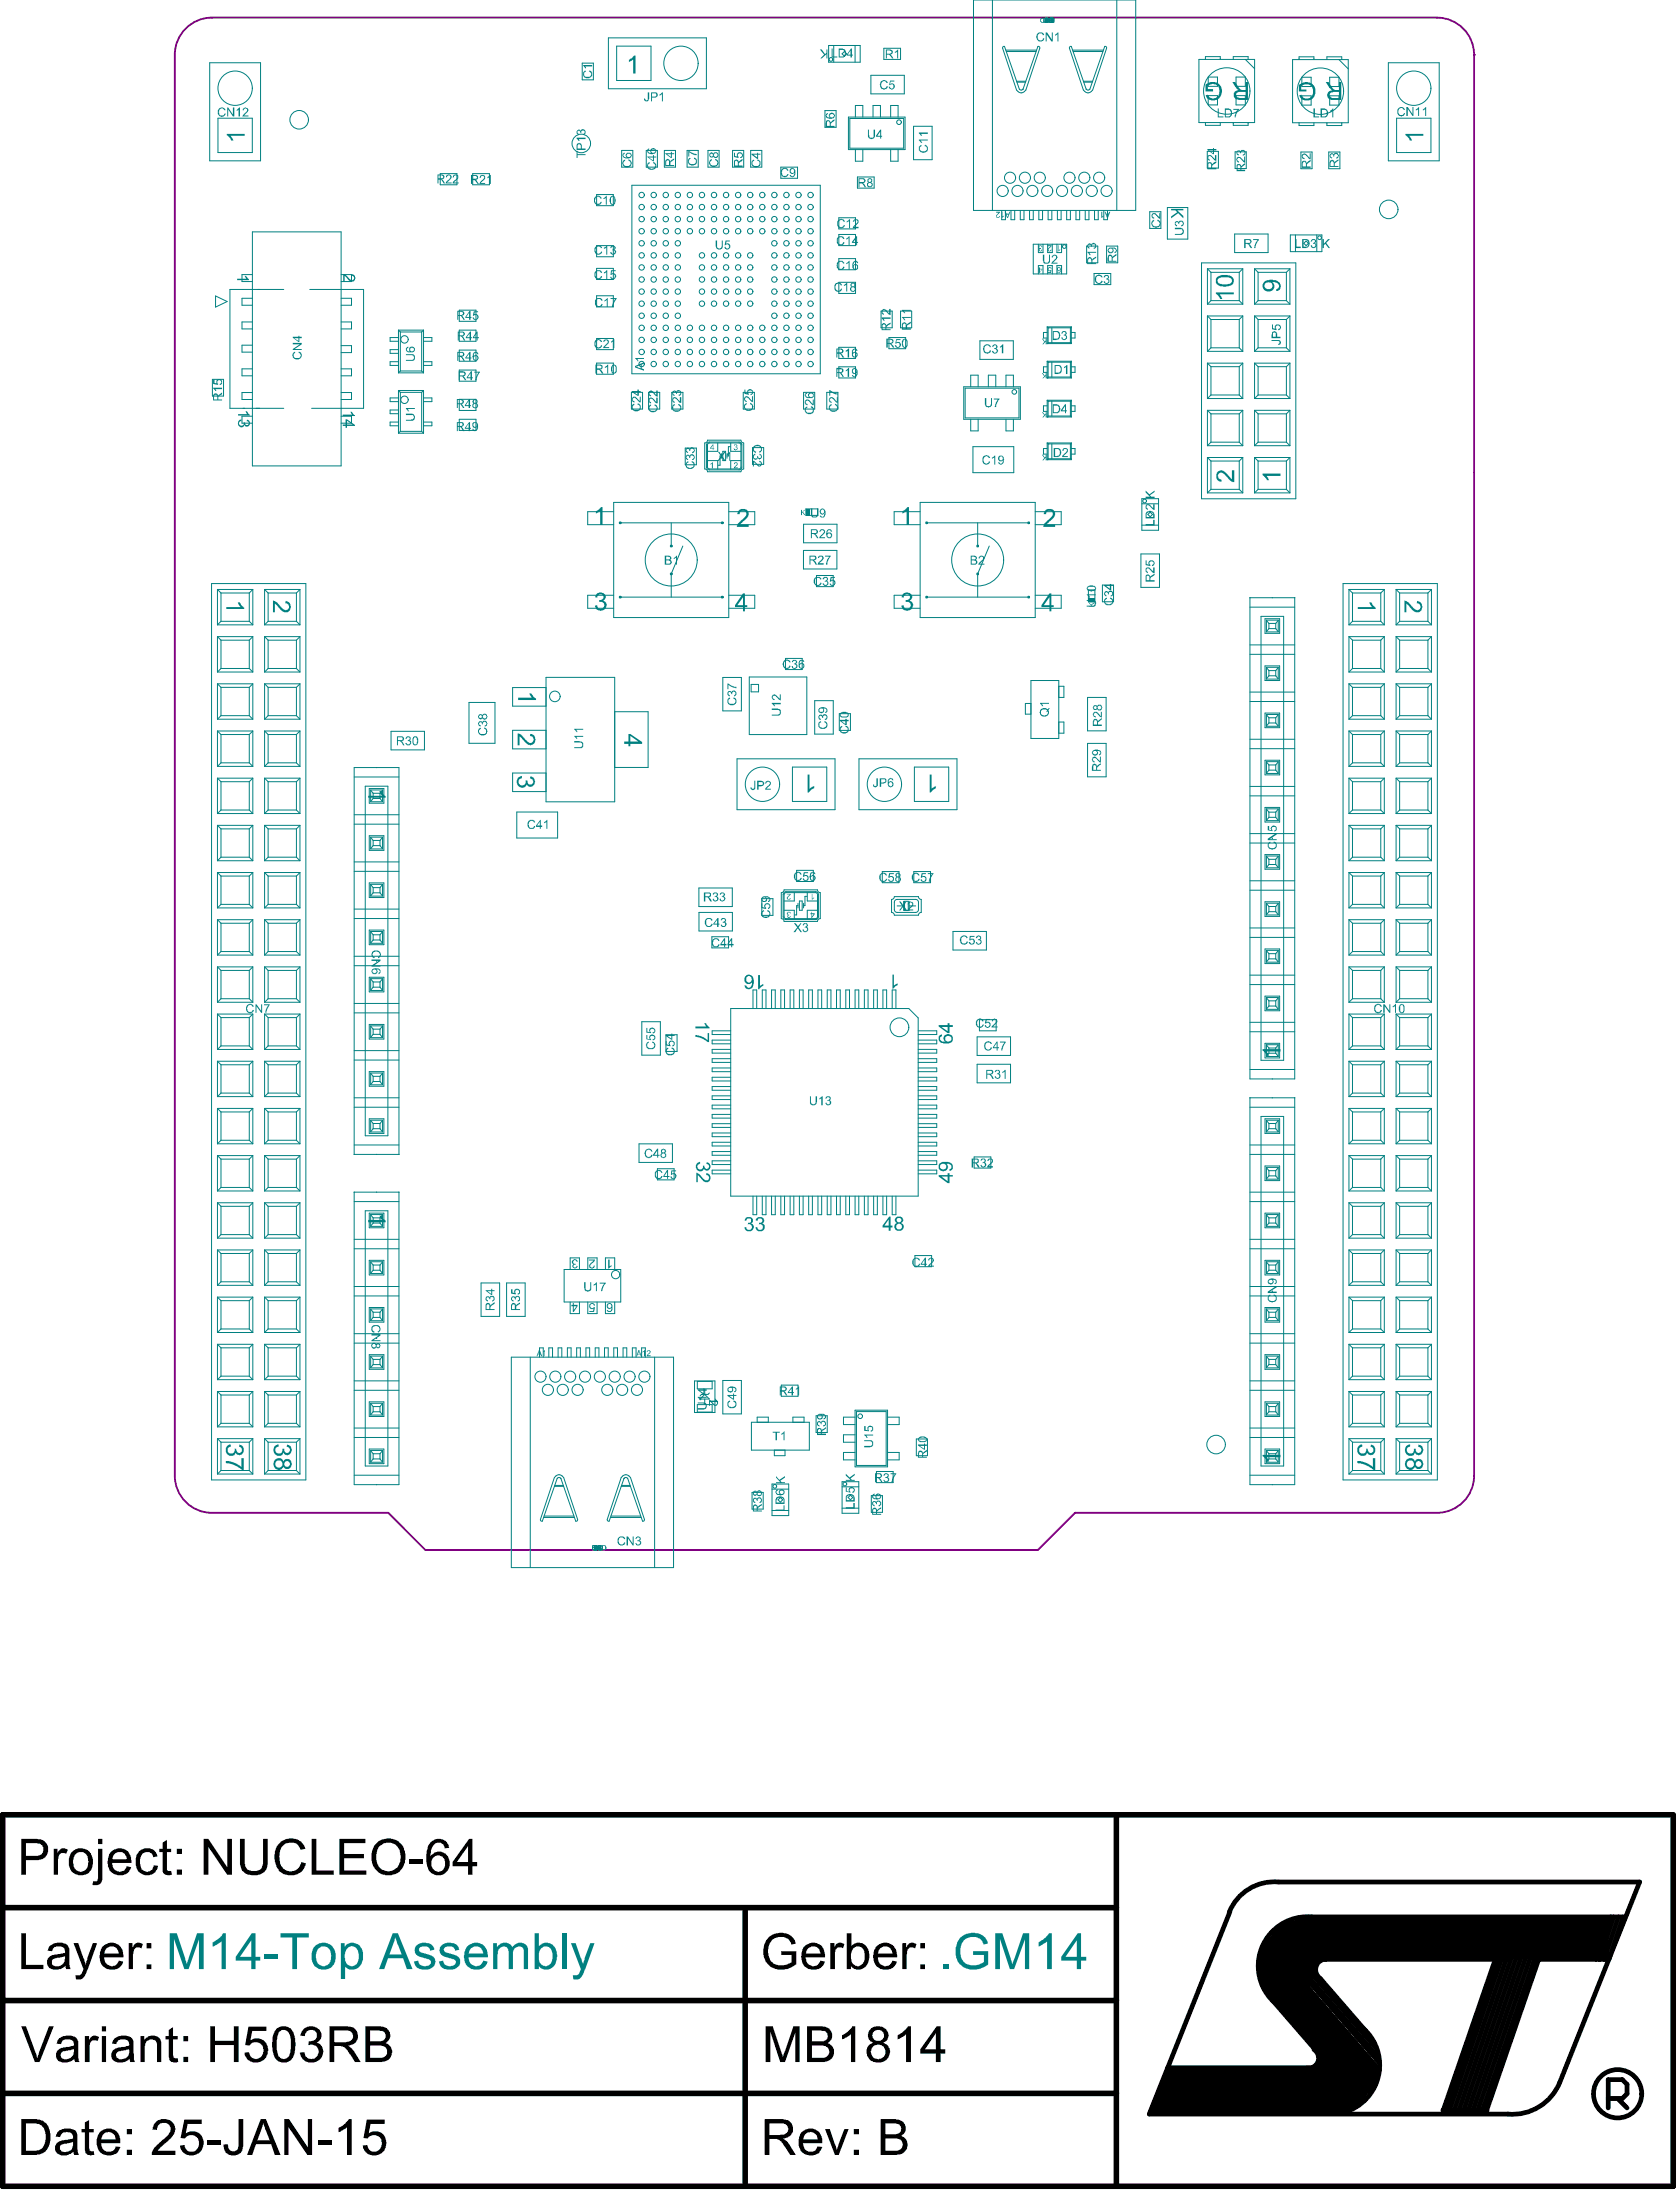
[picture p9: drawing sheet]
<svg xmlns="http://www.w3.org/2000/svg" width="301mm" height="393mm" viewBox="0 0 301 393" stroke-linecap="round" stroke-linejoin="round" font-family="sans-serif">
<g fill="#000">
<path d="M9.6 331.5h.7v.6a1.14 1.14 0 0 1 1.9-.5l-.4 .8a.83 .83 0 0 0-.9-.1 .83 .83 0 0 0-.4 .9l-.1 2.9h-.8zM24.9 331.9a2.33 2.33 0 0 1 2.8-.1l.5 1-.7 .2a1.1 1.1 0 0 0-.9-.9 1.1 1.1 0 0 0-1.2 .5h-.1a2.89 2.89 0 0 0 .2 2.7 1.2 1.2 0 0 0 1.3 .2 1.2 1.2 0 0 0 .7-1.1l.8 .1a1.97 1.97 0 0 1-1.9 1.7 1.97 1.97 0 0 1-2-1.6 3.2 3.2 0 0 1 .5-2.7zM29.2 330.4l.7-.5v1.6h.8v.6h-.8v3.2l.2 .1h.6l.1 .7a1.36 1.36 0 0 1-1.6-.6v-3.4h-.6v-.6h.6zM36.5 329.7h.8l3.4 5.1v-5.1h.9v6.4h-.9l-3.4-5v5h-.8zM43 329.7h.9v3.7a1.66 1.66 0 0 0 .7 1.9 1.75 1.75 0 0 0 2.4-.6l.1-.5v-4.5h.9v3.8a2.37 2.37 0 0 1-3.2 2.6 1.9 1.9 0 0 1-1.7-1.8zM50.4 330.1h.1a2.76 2.76 0 0 1 4 .8l.3 .6-.9 .1a1.75 1.75 0 0 0-1.8-1.2 2.05 2.05 0 0 0-2 2.2 2.39 2.39 0 0 0 1.1 2.7 1.87 1.87 0 0 0 2.8-1.5l.8 .3a2.83 2.83 0 0 1-4.2 1.8l-.2-.2a3.8 3.8 0 0 1-1.1-3.4 2.44 2.44 0 0 1 .9-1.9zM55.9 329.7h.8v5.7h3.1v.7h-3.9zM60.8 329.7h4.7v.7h-3.8v2h3.5v.8h-3.5v2.2h4v.7h-4.9zM73.3 333.4h2.5v.8h-2.5zM3.8 346.6h.8v5.7h3.2v.7h-4zM13.2 348.4h.8l1.1 2.9 .2 .9 1.3-3.8h.8l-1.8 4.9a2.69 2.69 0 0 1-.9 1.5l-1 .1-.2-.8a.96 .96 0 0 0 1.4-.9l.1-.2zM23.1 348.4h.6v.7a1.34 1.34 0 0 1 1.3-.8l.6 .2-.3 .8a.87 .87 0 0 0-.9-.1 .87 .87 0 0 0-.5 .9l-.1 2.9h-.7z"/>
<path d="M137.9 347.2a3.4 3.4 0 0 1 4-.1l.5 .6 .2 .8-.7 .1a2.05 2.05 0 0 0-3.1-1.1l-.1 .1a2.85 2.85 0 0 0 .2 4.6 3.2 3.2 0 0 0 3-.4v-1.3h-1.9v-.7h2.7v2.4l-.2 .2a4 4 0 0 1-4.6 0h-.1a2.52 2.52 0 0 1-.9-1.8 4.9 4.9 0 0 1 .4-2.7zM148.8 348.4h.8v.7a1.11 1.11 0 0 1 1.7-.6l-.2 .8a.8 .8 0 0 0-.9-.1 .8 .8 0 0 0-.5 .7l-.1 3.1h-.8zM161.7 348.4h.7v.7a1.34 1.34 0 0 1 1.3-.8l.6 .2-.3 .8a.87 .87 0 0 0-1-.1 .87 .87 0 0 0-.4 .9l-.1 2.9h-.8zM229.5 344.9l4.8-1.2h54v7.6h-51.6l-2.3 5.9-4.1 4.1-4.6-6.2v-5.5zM3.8 363.3h.8l1.9 5 .2 .7 2.1-5.7h.8l-2.5 6.4h-.8zM15.2 365h.8v.7l.1-.1a1.08 1.08 0 0 1 1.6-.4l-.2 .8a.92 .92 0 0 0-1-.1 .92 .92 0 0 0-.4 1v2.8h-.9zM25.2 365h.7v.7a1.81 1.81 0 0 1 2.9 0l.1 4h-.8v-2.9a.99 .99 0 0 0-1.3-1.1 1.17 1.17 0 0 0-.9 1.3v2.7h-.7zM28 380.4h.1a2.05 2.05 0 0 1 2.1-.4 2.05 2.05 0 0 1 1.2 1.9l-.1 .1a3.3 3.3 0 0 1-1.4 2l-1.7 1.6h3.2v.8h-4.2a2.81 2.81 0 0 1 .9-1.7l.9-.9a3.1 3.1 0 0 0 1.6-2.2 1.25 1.25 0 0 0-1.2-1 1.25 1.25 0 0 0-1.3 1v.3l-.8-.1 .2-.9zM30.2 363.9l.8-.5v1.6h.9v.6h-.9l.1 3a.43 .43 0 0 0 .2 .4 .43 .43 0 0 0 .5 0l.1 .7h-.1a1.29 1.29 0 0 1-1.5-.4l-.1-3.7h-.5v-.6h.5zM37.7 363.3h.8v2.6h3.4v-2.6h.9v6.4h-.9v-3.1h-3.4v3.1h-.8zM44.5 363.4h3.2v.7h-2.5l-.3 1.8 .1-.1a1.99 1.99 0 0 1 2.1 0 1.99 1.99 0 0 1 .9 2 2.15 2.15 0 0 1-1.8 2 2.15 2.15 0 0 1-2.3-1.4v-.4l.7-.1a1.31 1.31 0 0 0 1.4 1.2 1.31 1.31 0 0 0 1.2-1.4v-.2a1.47 1.47 0 0 0-1.2-1.4l-.7 .1-.3 .2-.3 .3-.8-.1zM54.6 363.6a1.92 1.92 0 0 1 2-.1 1.92 1.92 0 0 1 1 1.7l-.2 .5-.7 .5a1.72 1.72 0 0 1 1 2.6 2.15 2.15 0 0 1-2.2 1 2.15 2.15 0 0 1-1.8-1.8l.8-.1a1.45 1.45 0 0 0 1.4 1.3 1.32 1.32 0 0 0 1.2-1.6 1.32 1.32 0 0 0-1.8-1v-.6h.3a1.06 1.06 0 0 0 1.2-.9 1.06 1.06 0 0 0-.7-1.2 1.06 1.06 0 0 0-1.3 .6l-.2 .5h-.8l.3-.8z"/>
<path d="M137.2 363.3h1.3l1.8 5.5 1.9-5.5h1.1v6.4h-.8v-5.3l-1.8 5.3h-.9l-1.7-5.4v5.4h-.9zM150.9 364.9a3.6 3.6 0 0 0 1.9-1.6h.5v6.4h-.8v-5l-.7 .6-.9 .3zM161 364.8a3.5 3.5 0 0 0 1.7-1.5h.5v6.4h-.8v-5l-.8 .6-.7 .3zM209.3 370.7h26.1l1.5-2.5 7.4 8.5-2.5 2.3h-35.8zM15.2 380.5l.8-.4v1.6h.8v.6h-.8v2.7a.63 .63 0 0 0 .8 .7l.1 .7h-.6a1.02 1.02 0 0 1-1.1-1.1v-3h-.6v-.6h.6zM33 380h3.2v.8h-2.6l-.3 1.7a2.03 2.03 0 0 1 2.4 0 2.03 2.03 0 0 1 .6 2.4 1.96 1.96 0 0 1-2.2 1.5 1.88 1.88 0 0 1-1.8-1.7l.7-.1a1.33 1.33 0 0 0 1.6 1.2 1.33 1.33 0 0 0 1.1-1.6 1.37 1.37 0 0 0-1-1.4 1.37 1.37 0 0 0-1.6 .6l-.7-.1zM37.1 383.7h2.4v.7h-2.4zM42.8 379.9h.8v4.5a1.79 1.79 0 0 1-1.7 2 1.79 1.79 0 0 1-1.8-1.9l.7-.1 .1 .3a.94 .94 0 0 0 1 1 .94 .94 0 0 0 .9-1.1zM51 379.9h.8l3.4 5.1v-5.1h.7v6.5h-.8l-3.4-5v5h-.7zM57 383.7h2.4v.7h-2.4zM60.8 381.4l1.1-.6 .6-.9h.5v6.5h-.8v-5l-.8 .6-.7 .3v-.8zM65.7 380h3.2v.8h-2.5l-.3 1.7a2.03 2.03 0 0 1 2.4 0 2.03 2.03 0 0 1 .6 2.4 2.15 2.15 0 0 1-1.8 1.5 2.15 2.15 0 0 1-2.1-1l-.2-.7 .8-.1a1.27 1.27 0 0 0 1.3 1.2 1.27 1.27 0 0 0 1.3-1.2 1.38 1.38 0 0 0-.8-1.6 1.38 1.38 0 0 0-1.7 .4l-.8-.1z"/>
<path d="M147.9 381.7h.8l1.3 3.7 1.3-3.7h.8l-1.8 4.7h-.7z"/>
<path d="M4.6 330.4v2.3h1.7a1.17 1.17 0 0 0 1.5-1.1 1.17 1.17 0 0 0-1.4-1.2zM3.8 329.7h2.7a1.99 1.99 0 0 1 2.1 1.4 1.95 1.95 0 0 1-1 2.2l-.7 .2h-2.3v2.6h-.8z"/>
<path d="M13.4 332.5a2.3 2.3 0 0 0 .4 2.9 1.37 1.37 0 0 0 1.4-.1 1.37 1.37 0 0 0 .6-1.4 2.13 2.13 0 0 0-.5-1.6 1.46 1.46 0 0 0-1.9 .2zM13.1 331.8a2.24 2.24 0 0 1 2.5-.1 2.24 2.24 0 0 1 1 2.3 2.19 2.19 0 0 1-1.3 2.1 2.19 2.19 0 0 1-2.4-.5 3 3 0 0 1 .2-3.8z"/>
<path d="M17.6 329.7h.7v.9h-.7zM17.6 331.5h.7v4.9a1.28 1.28 0 0 1-.4 1.3 1.28 1.28 0 0 1-1.3 .2l.1-.7 .3 .1a.55 .55 0 0 0 .6-.5z"/>
<path d="M20.7 332.2l-.3 .4-.3 .7h2.6a1.31 1.31 0 0 0-2-1.1zM20.1 331.8a2.11 2.11 0 0 1 3.4 1.2l.1 1h-3.5a1.37 1.37 0 0 0 .8 1.4 1.37 1.37 0 0 0 1.6-.3l.2-.5 .8 .2a2.18 2.18 0 0 1-1.8 1.4 2.18 2.18 0 0 1-2.1-.9 3.4 3.4 0 0 1 .3-3.3z"/>
<path d="M31.7 331.5h.9v.9h-.9zM31.7 335.2h.9v.9h-.9z"/>
<path d="M68 331a3.1 3.1 0 0 0 .4 4.2 2.29 2.29 0 0 0 2.6-.2 2.29 2.29 0 0 0 .7-2.4 2.21 2.21 0 0 0-1.3-2.1 2.21 2.21 0 0 0-2.4 .5zM67.4 330.4a3.1 3.1 0 0 1 3.2-.6 3.1 3.1 0 0 1 2 2.4 3.2 3.2 0 0 1-2.4 4 3.6 3.6 0 0 1-2.1-.3l-.1-.1a3.3 3.3 0 0 1-1.2-4.1l.3-.8z"/>
<path d="M77.1 330.3a1.93 1.93 0 0 1 3.1 .2l.2 .4 .1 .4-.8 .1a1.15 1.15 0 0 0-1.2-1.1 1.15 1.15 0 0 0-1.1 1.1l-.2 .3-.1 1.1a1.89 1.89 0 0 1 2.2-.7 1.89 1.89 0 0 1 1.3 1.9 2.07 2.07 0 0 1-2.1 2.2 2.07 2.07 0 0 1-2-2.2 6.3 6.3 0 0 1 .6-3.6zM77.9 332.8a1.48 1.48 0 0 0-.6 1.8 1.48 1.48 0 0 0 1.6 .9 1.4 1.4 0 0 0 .8-1.9 1.15 1.15 0 0 0-1.6-.9z"/>
<path d="M83.9 331l-2 2.8h2zM84.1 329.7h.6v4.1h.8v.8h-.8v1.5h-.8v-1.5h-2.8v-.8z"/>
<path d="M9.5 351.3a.78 .78 0 0 0-.1 .9 .78 .78 0 0 0 .9 .3 1.38 1.38 0 0 0 1.3-1.8zM9 348.8a2.77 2.77 0 0 1 3.2 0l.2 .5v3l.3 .7h-.9l-.1-.6a2.58 2.58 0 0 1-2.5 .6 1.33 1.33 0 0 1-.7-1.4 1.33 1.33 0 0 1 1.2-1.1l1.6-.3a.33 .33 0 0 0 .4-.2 .33 .33 0 0 0-.1-.4 1.16 1.16 0 0 0-1.6-.5h-.4l-.3 .7-.8-.1z"/>
<path d="M19.2 349.2l-.4 .4-.1 .6h2.6a1.33 1.33 0 0 0-2.1-1zM18.7 348.7a2.18 2.18 0 0 1 2.3-.2 2.18 2.18 0 0 1 1.1 2v.4h-3.4a1.35 1.35 0 0 0 1 1.5 1.35 1.35 0 0 0 1.6-.9l.8 .2a1.9 1.9 0 0 1-2.7 1.3 2.13 2.13 0 0 1-1.6-2.3 3.3 3.3 0 0 1 .9-2z"/>
<path d="M26.3 348.4h.8v.9h-.8zM26.3 352.2h.8v.8h-.8z"/>
<path d="M144.9 349.2l-.2 .3-.3 .7h2.6a1.29 1.29 0 0 0-.7-1.1 1.29 1.29 0 0 0-1.4 .1zM144.4 348.7a2.21 2.21 0 0 1 2.4-.1 2.21 2.21 0 0 1 1.1 2.2l-3.5 .1v.2a1.34 1.34 0 0 0 1.1 1.4 1.34 1.34 0 0 0 1.5-1l.9 .2a2.19 2.19 0 0 1-2.9 1.3 2.32 2.32 0 0 1-1.4-2.8l.2-.6a.84 .84 0 0 1 .5-.7z"/>
<path d="M153 349.2a2.6 2.6 0 0 0-.1 3 1.19 1.19 0 0 0 2-.8 2.19 2.19 0 0 0-.6-2.3l-.9-.1zM151.8 346.6h.8v2.3a1.71 1.71 0 0 1 2.9 .4 2.78 2.78 0 0 1-.7 3.6 1.68 1.68 0 0 1-2.3-.5v.6h-.7z"/>
<path d="M157.8 349.2l-.2 .3-.3 .7h2.7a1.34 1.34 0 0 0-2.2-1zM157.3 348.7a2.18 2.18 0 0 1 2.3-.2 2.18 2.18 0 0 1 1.2 2v.4h-3.5a1.35 1.35 0 0 0 1.1 1.5 1.35 1.35 0 0 0 1.6-.9l.7 .2a1.96 1.96 0 0 1-2.4 1.4 2.21 2.21 0 0 1-1.8-2.1 3.1 3.1 0 0 1 .8-2.3z"/>
<path d="M164.9 348.4h.9v.9h-.9zM164.9 352.2h.9v.8h-.9z"/>
<path d="M11.1 367.9a.81 .81 0 0 0 0 1.1 .81 .81 0 0 0 1.1 .1l.4-.1 .6-.7 .1-1-.6 .3-1.4 .1zM10.6 365.4a2.86 2.86 0 0 1 3.2 .1l.2 .5v2a2.44 2.44 0 0 0 .3 1.7h-.9l-.1-.6a2.26 2.26 0 0 1-3.1 .2 1.45 1.45 0 0 1 0-1.6 1.45 1.45 0 0 1 1.5-.6l1.3-.3a.42 .42 0 0 0 .2-.7 1.43 1.43 0 0 0-2.1 0l-.2 .4-.8-.1 .2-.6z"/>
<path d="M18.3 363.3h.7v.9h-.7zM18.3 365h.7v4.7h-.7z"/>
<path d="M21.1 367.8a.77 .77 0 0 0-.2 1 .77 .77 0 0 0 .9 .4 1.32 1.32 0 0 0 1.4-1.5v-.4l-.6 .3zM20.6 365.4a2.72 2.72 0 0 1 3.1 .1l.2 .4v2.2l.1 1.2 .2 .4h-.9l-.1-.6a2.24 2.24 0 0 1-3.1 .1 1.45 1.45 0 0 1 1.1-2.1l1.1-.1 .4-.2a.43 .43 0 0 0 .5-.2 .43 .43 0 0 0-.1-.5l-.1-.1a.85 .85 0 0 0-1-.4h-.1a.88 .88 0 0 0-1 .9l-.8-.1 .2-.6z"/>
<path d="M32.9 365h.8v1h-.8zM32.9 368.8h.8v.9h-.8z"/>
<path d="M50.1 364.2a4.7 4.7 0 0 0-.5 2.6 2.25 2.25 0 0 0 .8 2.2 1.1 1.1 0 0 0 1.6-.9l.1-.6a5.6 5.6 0 0 0-.3-3h-.1a1.05 1.05 0 0 0-1.6-.3zM49.7 363.6a1.99 1.99 0 0 1 2.1-.1 1.99 1.99 0 0 1 1 1.8l.1 .5a5.2 5.2 0 0 1-.2 2.5 1.93 1.93 0 0 1-2.1 1.5 1.93 1.93 0 0 1-1.7-1.9 8.7 8.7 0 0 1 .2-3.4z"/>
<path d="M59.9 364v2.1h1.9a1.36 1.36 0 0 0 1.5-1 1.15 1.15 0 0 0-1.3-1.1zM59.1 363.3h3.1a1.99 1.99 0 0 1 1.8 1 1.74 1.74 0 0 1-1.5 2.4l-.1 .1 .5 .3 .6 .6 1.1 2h-1l-.9-1.4a2.21 2.21 0 0 0-1.4-1.4l-1.4-.1v2.9h-.8z"/>
<path d="M66.3 364v2h1.5a1.07 1.07 0 0 0 1.1-.3 1.07 1.07 0 0 0 .1-1.2 1.48 1.48 0 0 0-1.3-.5zM66.3 366.7v2.2h1.7a1.1 1.1 0 0 0 1.3-.7 1.1 1.1 0 0 0-.7-1.4zM65.5 363.3h2.4a1.92 1.92 0 0 1 2 1.2 1.57 1.57 0 0 1-.9 1.8 1.73 1.73 0 0 1 1.2 1.9 1.73 1.73 0 0 1-1.7 1.5h-3z"/>
<path d="M145.5 364v2h1.5a1 1 0 0 0 1.1-.3 1 1 0 0 0 .1-1.2h-.1a1.4 1.4 0 0 0-1.2-.5zM145.5 366.7v2.2h1.7a1.13 1.13 0 0 0 1.2-.5 1.13 1.13 0 0 0-.1-1.3l-.3-.3-.5-.1zM144.7 363.3h2.5a2.01 2.01 0 0 1 1.9 1.1 1.56 1.56 0 0 1-.8 1.9 1 1 0 0 1 .8 .6 1.76 1.76 0 0 1 .1 1.9 1.76 1.76 0 0 1-1.7 .9h-2.8z"/>
<path d="M156.4 364.9a1.01 1.01 0 0 0 2 0 1.01 1.01 0 0 0-2 0zM156.1 367.9a1.31 1.31 0 0 0 2.6 0 1.31 1.31 0 0 0-2.6 0zM156.2 363.6a2.01 2.01 0 0 1 3.1 1.2l-.1 .4a1.21 1.21 0 0 1-.9 1 1.82 1.82 0 0 1 .6 3.1 2.17 2.17 0 0 1-3.5-.9 1.61 1.61 0 0 1 1.1-2.2 1.44 1.44 0 0 1-.3-2.5z"/>
<path d="M167.7 364.5l-1.9 2.9h1.9zM167.9 363.3h.7v4.1h.8v.8h-.8v1.5h-.9v-1.5h-2.8v-.8z"/>
<path d="M4.6 380.7v4.9h1.5a1.76 1.76 0 0 0 2-1.9l.1-.1a2.93 2.93 0 0 0-.8-2.6l-.4-.2-.5-.1zM3.8 379.9h2.4a2.75 2.75 0 0 1 2.8 2.9 3.1 3.1 0 0 1-1.5 3.3l-1 .3h-2.7z"/>
<path d="M11 384.5a.77 .77 0 0 0-.2 .9 .77 .77 0 0 0 .7 .4h.2a1.32 1.32 0 0 0 1.4-1.5l-.1-.3-.2 .2zM10.3 382.2a2.72 2.72 0 0 1 3.3-.1l.3 .5v2.7l.2 1.1h-.8l-.2-.6a2.15 2.15 0 0 1-3 .1 1.39 1.39 0 0 1 0-1.5 1.39 1.39 0 0 1 1.4-.7l1.3-.2a.38 .38 0 0 0 .3-.3 .38 .38 0 0 0-.1-.4 1.21 1.21 0 0 0-1.2-.6 1.21 1.21 0 0 0-1 .9h-.8z"/>
<path d="M18.7 382.5l-.4 .4-.1 .7h2.6l-.1-.1a1.19 1.19 0 0 0-1.5-1.2zM18 382.1a2.17 2.17 0 0 1 2.5-.2 2.17 2.17 0 0 1 1 2.3h-3.4l.1 .1a1.3 1.3 0 0 0 1 1.5 1.3 1.3 0 0 0 1.5-1l.8 .1a2.1 2.1 0 0 1-3.3 1.1 2.5 2.5 0 0 1-.8-2.6l.1-.4z"/>
<path d="M22.7 381.7h1v.9h-1zM22.7 385.4h1v1h-1z"/>
<path d="M47.1 380.6v.6l-1 2.5h2.2zM46.7 379.9h1l2.6 6.5h-1l-.7-2h-2.7l-.7 2h-.9z"/>
<path d="M137.9 380.7v2.1l1.9-.1a1.06 1.06 0 0 0 1.4-.7 1.06 1.06 0 0 0-.8-1.3zM137.1 379.9h2.9a2.06 2.06 0 0 1 1.9 .8 1.75 1.75 0 0 1-1.6 2.7l.9 .7 1.4 2.3h-1l-.9-1.6-.6-.6a1.09 1.09 0 0 0-1.1-.7h-1.1v2.9h-.8z"/>
<path d="M144.5 382.5l-.4 .5-.1 .6h2.5a1.28 1.28 0 0 0-.7-1.2 1.28 1.28 0 0 0-1.3 .1zM143.8 382.1a2.17 2.17 0 0 1 2.6-.2 2.17 2.17 0 0 1 1 2.3h-3.5a1.42 1.42 0 0 0 2.1 1.4l.2-.1 .3-.7 .9 .1a2.1 2.1 0 0 1-3.4 1.1 2.16 2.16 0 0 1-.9-2l.3-1.4z"/>
<path d="M153 381.7h1v.9h-1zM153 385.4h1v1h-1z"/>
<path d="M158.7 380.7v1.9h1.6a.96 .96 0 0 0 1.2-.6 .96 .96 0 0 0-.7-1.2zM158.7 383.4v2.2h1.7a1.13 1.13 0 0 0 1.3-.6 1.13 1.13 0 0 0-.3-1.3l-.6-.3zM157.8 379.9h2.6a1.88 1.88 0 0 1 1.8 1.1 1.56 1.56 0 0 1-.7 2 1.47 1.47 0 0 1 1.2 1.7 1.87 1.87 0 0 1-2 1.7h-2.9z"/>
<circle cx="231.7" cy="374.1" r=".85"/>
</g>
<path d="M.5 325.4h299.4v66.6h-299.4zM200.1 325.4v66.6M.5 342h199.6M.5 358.7h199.6M133.6 342v50M.5 375.3h199.6M258.7 378.3h7.7" fill="none" stroke="#000" stroke-width="1"/>
<g fill="none" stroke="#000" stroke-width=".85">
<path d="M229.2 337.4a8.7 8.7 0 0 0-8.9 5.5M229.2 337.4h64.7l-14.3 35.9a9.1 9.1 0 0 1-9.3 5.7h-64.3l14.4-36.3M226.2 355.8l18.1 20.9M227.1 355l17.6 20.4M227.1 355.8l17.6 20.4M227.4 351.3h43.2M227.5 354.6l17.6 20.4M227.9 354.2l17.7 20.3M228.3 353.7l17.7 20.4M228.8 353.3l17.6 20.4M228.9 346.8l17.7 20.4M229.2 348.2l17.6 20.4"/>
<path d="M229.2 351.2l17.6 20.4M229.2 352l17.6 20.4M229.2 352.9l17.4 20.2M229.6 349.5l17.6 20.4M229.6 350.8l17.6 20.4M237.8 351.2a1.89 1.89 0 0 0-1.9 1.3 1.89 1.89 0 0 0 .7 2.2l7.9 9.1a8.8 8.8 0 0 1-3.6 14.9M268.3 350.4l-9.6 27.9M269 350.5l-9.6 27.7M269.4 350.5l-9.6 27.7M270.2 350.5l-9.5 27.7M271.1 350.5l-9.6 27.7M271.9 350.5l-9.5 27.7"/>
<path d="M272.8 350.5l-9.6 27.7M273.6 350.5l-9.5 27.7M274.5 350.5l-9.6 27.7M275.3 350.5l-9.5 27.7M276.1 350.4l-9.7 27.9M276.1 351.3h12.2M288.4 351.3l2.5-7.6h-55.8a8.8 8.8 0 0 0-8.8 5.2 8.8 8.8 0 0 0 2 10l10.2 11.8h-29.2M288.7 343.7l-2.6 7.6M289.2 343.7l-2.5 7.6M290 343.7l-2.5 7.6M235.5 367.5a1.82 1.82 0 0 1 .7 2.2 1.82 1.82 0 0 1-2 1.1M288.2 376.2h2.6l.8-.8v-1.7l-.8-.9h-2.6v5.1"/>
<path d="M289.9 376.2l1.7 1.7"/>
<circle cx="289.9" cy="375.4" r="4.3"/>
</g>
<path d="M69.6 271.2l6.6 6.7h109.8l6.7-6.7" fill="none" stroke="#800080" stroke-width=".33"/>
<circle cx="192.7" cy="271.2" r=".17" fill="#800080"/>
<path d="M31.3 9.8v254.8M38 3.2h219.5M264.2 9.8v254.8M38 271.2h31.6M192.7 271.2h64.8" fill="none" stroke="#800080" stroke-width=".33"/>
<circle cx="264.2" cy="9.8" r=".17" fill="#800080"/>
<path d="M38 3.2a6.7 6.7 0 0 0-6.7 6.6M257.5 3.2a6.7 6.7 0 0 1 6.7 6.6M31.3 264.6a6.7 6.7 0 0 0 6.7 6.6M264.2 264.6a6.7 6.7 0 0 1-6.7 6.6" fill="none" stroke="#800080" stroke-width=".33"/>
<g fill="none" stroke="#008080" stroke-width=".18">
<path d="M174.5 0h29.1v37.7h-29.1zM177.9 0v37.7M200.2 0v37.7M37.6 11.3h9.1v17.5h-9.1zM104.3 11.3h2v3h-2zM109 6.8h17.6v9.1h-17.6zM110.5 8.3h6.2v6.1h-6.2zM147.9 19.8h1.9v3h-1.9zM148.5 8.2h5.7v3h-5.7zM149.4 8.2v3M150.9 9.7l.4-.5 .5 .5-.5 .4zM153.3 8.2v3"/>
<path d="M156.1 13.5h6v3.3h-6zM158.4 8.7h3v2h-3zM179.7 8.7l2.5 7.4 .3 .3M180 8.3l2.7 7.7M180.3 9h5.5M180.4 9.2h5.3M182.2 14.6h1.7M182.3 14.7h1.5M186 8.3l-2.7 7.7M186.4 8.7l-2.5 7.4-.3 .3M191.7 8.7l2.5 7.4 .2 .3M192 8.3l2.7 7.7"/>
<path d="M192.3 9h5.4M192.3 9.2h5.4M194.2 14.6h1.6M194.3 14.7h1.4M198 8.3l-2.7 7.7M198.3 8.7l-2.5 7.4-.2 .3M214.9 10.7h10v11.3h-10zM216 10.7v-.5h2.7v.5M216.5 13.8h1.7v1.7h-1.7zM216.5 17.1h1.7v1.7h-1.7zM221 10.7v-.5h2.7v.5M221.5 13.8h1.7v1.7h-1.7z"/>
<path d="M221.5 17.1h1.7v1.7h-1.7zM223.2 10.7l1.7 1.6M231.7 10.7h9.9v11.3h-9.9zM232.8 10.7v-.5h2.7v.5M233.3 13.8h1.7v1.7h-1.7zM233.3 17.2h1.7v1.6h-1.7zM237.8 10.7v-.5h2.7v.5M238.3 13.8h1.7v1.7h-1.7zM238.3 17.2h1.7v1.6h-1.7zM240 10.7l1.6 1.7M248.8 11.3h9.1v17.5h-9.1zM39.1 21.2h6.1v6.2h-6.1z"/>
<path d="M78.9 31.1h3v2h-3zM84.7 31.1h3v2h-3zM106.9 34.9h3v2h-3zM111.4 27h2v3h-2zM113.2 33.2h33.8v33.8h-33.8zM115.8 27h2v3h-2zM119.1 27h2v3h-2zM123.1 27h2v3h-2zM126.9 27h2v3h-2zM131.3 27h2v3h-2zM134.5 27h2v3h-2zM139.9 30h3v2h-3z"/>
<path d="M150.3 39h3v2h-3zM152.1 21h10.1v5.8h-10.1zM152.3 21.2h9.7v5.4h-9.7zM153.3 21v-2.1h1.3v2.1M153.3 26.8v2.1h1.3v-2.1M153.7 31.7h3v2h-3zM156.5 21v-2.1h1.3v2.1M159.6 21v-2.1h1.4v2.1M159.6 26.8v2.1h1.4v-2.1M163.7 22.6h3.4v6h-3.4zM179.5 37.7v1.7h.7v-1.7M181.2 37.7v1.7h.7v-1.7"/>
<path d="M182.9 37.7v1.7h.6v-1.7M184.5 37.7v1.7h.7v-1.7M186.2 37.7v1.7h.7v-1.7M187.8 37.7v1.7h.7v-1.7M189.5 37.7v1.7h.7v-1.7M191.2 37.7v1.7h.6v-1.7M192.8 37.7v1.7h.7v-1.7M194.5 37.7v1.7h.7v-1.7M196.2 37.7v1.7h.6v-1.7M197.8 37.7v1.7h.7v-1.7M206.1 38h2v3h-2zM209.2 37.2h3.7v5.7h-3.7z"/>
<path d="M216 22v.5h2.7v-.5M216.4 27.1h2v3h-2zM221 22v.5h2.7v-.5M221.4 27.2h2v3h-2zM232.8 22v.5h2.7v-.5M233.2 27.3h2v2.9h-2zM237.8 22v.5h2.7v-.5M238.1 27.3h2v2.9h-2zM250.3 21.2h6.2v6.2h-6.2zM38.6 53.1l2.1 1-2.1 1zM45.2 41.6h15.9v41.9h-15.9zM45.2 49.2h-1.8v1.3h1.8"/>
<path d="M45.2 53.5h-1.8v1.2h1.8M45.2 57.7h-1.8v1.3h1.8M50.9 51.9h-9.7v21.3h9.7M55.5 51.9h9.7v21.3h-9.4M61.1 49.2h1.9v1.3h-1.9M61.1 53.5h1.9v1.2h-1.9M61.1 57.7h1.9v1.3h-1.9M71.4 59.2v7.6M71.4 59.2h4.5M71.4 59.2l.3 .3M71.7 59.5v7M71.7 59.5h3.9"/>
<path d="M75.6 59.5v7M75.9 59.2v7.6M75.9 59.2l-.3 .3M82.3 55.6h3v2h-3zM82.3 59.2h3v2h-3zM106.9 44h3v2h-3zM106.9 48.1h3v2h-3zM106.9 53h3v2h-3zM150.3 42h3v2h-3zM150.3 46.4h3v2h-3zM150.3 50.6h3v2h-3zM157.9 55.8h2v3h-2z"/>
<path d="M161.4 55.8h2v3h-2zM185.2 43.8h6v5.3h-6zM186.1 43.8v1.5h.8v-1.5M186.1 49.1v-1.5h.8v1.5M187.7 58.6v3M187.7 59.6h-.7v1h.7M187.7 58.6h4.3M187.7 58.6l.1 .2M187.8 43.8v1.5h.8v-1.5M187.8 49.1v-1.5h.8v1.5M187.8 58.8h.1M187.8 58.8v2.6"/>
<path d="M187.8 58.8h4M188.5 58.8v2.6M189.4 43.8v1.5h.9v-1.5M189.4 49.1v-1.5h.9v1.5M191.8 58.8h.1M191.8 58.8v2.6M192 58.6v3M192 59.6h.7v1h-.7M192 58.6l-.2 .2M194.8 44.1h1.9v3h-1.9zM196.1 49h3v2h-3zM198.3 44.1h2v3h-2z"/>
<path d="M215.3 47.1h16.9v42.3h-16.9zM216.4 48.2v6.3M216.4 56.6v6.4M216.4 56.6l.6 .7M216.4 56.6h6.3M216.4 48.2l.6 .6M216.4 48.2h6.3M216.4 54.5h6.3M217 48.8v5.1M217 57.3v5.1M217 57.3h5.1M217 53.9l-.6 .6"/>
<path d="M217 53.9h5.1M217 48.8h5.1M221.3 42h6v3.3h-6zM222.1 48.8v5.1M222.1 57.3v5.1M222.1 53.9l.6 .6M222.7 48.2v6.3M222.7 56.6v6.4M222.7 56.6l-.6 .7M222.7 48.2l-.6 .6M224.8 48.2v6.3M224.8 56.6v6.4"/>
<path d="M224.8 56.6h6.4M224.8 56.6l.7 .7M224.8 48.2h6.4M224.8 54.5h6.4M224.8 48.2l.7 .6M225.5 48.8v5.1M225.5 57.3v5.1M225.5 53.9l-.7 .6M225.5 57.3h5.1M225.5 53.9h5.1M225.5 48.8h5.1M230.6 48.8v5.1"/>
<path d="M230.6 57.3v5.1M230.6 53.9l.6 .6M231.2 48.2v6.3M231.2 56.6v6.4M231.2 56.6l-.6 .7M231.2 48.2l-.6 .6M231.3 42.1h5.6v3h-5.6zM232.2 42.1v3M233.7 43.6l.4-.4 .4 .4-.4 .4zM236 42.1v3M38.1 68h2v3h-2zM45.2 74.6h-1.8v1.3h1.8"/>
<path d="M45.2 61.9h-1.8v1.2h1.8M45.2 66.1h-1.8v1.3h1.8M45.2 70.4h-1.8v1.2h1.8M61.1 74.6h1.9v1.3h-1.9M61.1 70.4h1.9v1.2h-1.9M61.1 66.1h1.9v1.3h-1.9M61.1 62h1.9v1.2h-1.9M71.4 77.7h4.5M71.4 70v7.7M71.4 70h4.5M71.4 70l.3 .3M71.4 71.3h-1.5v.7h1.5"/>
<path d="M71.4 75.7h-1.5v.6h1.5M71.4 60.5h-1.5v.7h1.5M71.4 62.7h-1.5v.7h1.5M71.4 64.8h-1.5v.7h1.5M71.4 73.5h-1.5v.7h1.5M71.4 66.8h4.5M71.7 77.3h3.9M71.7 70.3v7M71.7 70.3h3.9M71.7 77.3l-.3 .4M71.7 66.5h3.9M71.7 66.5l-.3 .3"/>
<path d="M75.6 70.3v7M75.6 77.3l.3 .4M75.6 66.5l.3 .3M75.9 70v7.7M75.9 70l-.3 .3M75.9 71.3h1.5v.7h-1.5M75.9 60.5h1.5v.7h-1.5M75.9 64.8h1.5v.7h-1.5M75.9 75.7h1.5v.6h-1.5M82.3 75.2h3v2h-3zM82.3 71.6h3v2h-3zM82.3 62.8h3v2h-3z"/>
<path d="M82.3 66.3h3v2h-3zM106.9 65.1h3v2h-3zM106.9 60.7h3v2h-3zM113.2 70.3h2v3h-2zM116.2 70.3h2v3h-2zM120.4 70.3h2v3h-2zM126.3 79.4v4.7M126.6 79.8v3.9M126.8 79.8v3.9M126.8 78.9h6M127.1 79.4h5.4M127.1 79.3h5.4"/>
<path d="M128.6 79.4v1.5h-1.8M131 79.4v1.5h1.8M132.8 79.8v3.9M133 79.8v3.9M133.2 70.3h2v3h-2zM133.3 79.4v4.7M144 70.3h2v3h-2zM148.2 70.3h2v3h-2zM150.3 62.3h3v2h-3zM150.3 65.8h3v2h-3zM159.3 60.5h3v2h-3zM172.7 69.3h10.2v5.9h-10.2z"/>
<path d="M173 69.6h9.6v5.3h-9.6zM174 69.3v-2h1.3v2M174 75.2v2.1h1.3v-2.1M175.6 61.1h6v3.3h-6zM177.1 69.3v-2h1.4v2M180.3 75.2v2.1h1.3v-2.1M180.3 69.3v-2h1.3v2M187.7 74.8h.1M187.7 61.6h.1M187.7 67.8h.1M187.7 64.8v3M187.7 71.8v3"/>
<path d="M187.7 79.4v3M187.7 79.4h4.3M187.7 65.8h-.7v1h.7M187.7 72.8h-.7v1h.7M187.7 79.4l.1 .2M187.7 64.8h4.3M187.7 74.8h4.3M187.7 71.8h4.3M187.7 71.8l.1 .1M187.7 67.8h4.3M187.7 61.6h4.3M187.7 64.8l.1 .1"/>
<path d="M187.8 79.6h.1M187.8 71.9h.1M187.8 64.9h.1M187.8 79.6h4M187.8 64.9v2.7M187.8 71.9v2.7M187.8 79.6v2.6M187.8 74.6h4M187.8 71.9h4M187.8 74.6l-.1 .2M187.8 61.4h4M187.8 61.4l-.1 .2"/>
<path d="M187.8 67.6h4M187.8 64.9h4M187.8 67.6l-.1 .2M188.5 64.9v2.7M188.5 71.9v2.7M188.5 79.6v2.6M191.8 79.6h.1M191.8 74.6h.1M191.8 71.9h.1M191.8 61.4h.1M191.8 67.6h.1M191.8 64.9h.1"/>
<path d="M191.8 64.9v2.7M191.8 71.9v2.7M191.8 79.6v2.6M191.8 74.6l.2 .2M191.8 61.4l.2 .2M191.8 67.6l.2 .2M192 64.8v3M192 71.8v3M192 79.4v3M192 65.8h.7v1h-.7M192 72.8h.7v1h-.7M192 79.4l-.2 .2"/>
<path d="M192 71.8l-.2 .1M192 64.8l-.2 .1M216.4 65.1l.6 .6M216.4 73.6h6.3M216.4 79.9h6.3M216.4 65.1v6.4M216.4 73.6v6.3M216.4 73.6l.6 .6M216.4 65.1h6.3M216.4 71.5h6.3M216.4 63h6.3M217 79.3h5.1"/>
<path d="M217 74.2h5.1M217 65.7v5.1M217 74.2v5.1M217 79.3l-.6 .6M217 70.8l-.6 .7M217 70.8h5.1M217 65.7h5.1M217 62.4l-.6 .6M217 62.4h5.1M222.1 79.3l.6 .6M222.1 70.8l.6 .7M222.1 65.7v5.1"/>
<path d="M222.1 74.2v5.1M222.1 62.4l.6 .6M222.7 65.1v6.4M222.7 73.6v6.3M222.7 73.6l-.6 .6M222.7 65.1l-.6 .6M224.8 65.1v6.4M224.8 73.6v6.3M224.8 73.6l.7 .6M224.8 73.6h6.4M224.8 79.9h6.4M224.8 65.1h6.4"/>
<path d="M224.8 71.5h6.4M224.8 65.1l.7 .6M224.8 63h6.4M225.5 65.7v5.1M225.5 74.2v5.1M225.5 79.3l-.7 .6M225.5 79.3h5.1M225.5 74.2h5.1M225.5 70.8l-.7 .7M225.5 62.4l-.7 .6M225.5 70.8h5.1M225.5 65.7h5.1"/>
<path d="M225.5 62.4h5.1M230.6 65.7v5.1M230.6 74.2v5.1M230.6 79.3l.6 .6M230.6 70.8l.6 .7M230.6 62.4l.6 .6M231.2 65.1v6.4M231.2 73.6v6.3M231.2 73.6l-.6 .6M231.2 65.1l-.6 .6M110 91.7h-4.7v2.4h4.7M110 90.1h20.6v20.6h-20.6z"/>
<path d="M111.2 93.7h18.2M120.3 93.7v4.2M122.4 97.9l-2.1 5v4.2M122.8 80.3h2v3h-2zM126.8 84.6h6M126.8 82.6h1.8v1.5M127.1 84.1h5.4M127.1 84.2h5.4M129.3 81.3v.9M129.3 81.7h-.2v1.7h-.4M129.5 80.9h.5v1.7h-.5zM130.3 81.3v.9"/>
<path d="M130.6 91.7h4.7v2.4h-4.7M130.9 80.1h-.4v1.6h-.2M132.8 82.6h-1.8v1.5M134.9 80.2h2v3h-2zM144 98.7h6v3.3h-6zM144 94h6v3.3h-6zM144.4 91.2h2.2v1.2h-2.2zM164.9 91.7h-4.6v2.4h4.6M164.9 90.1h20.6v20.6h-20.6zM166.1 93.7h18.3M174.4 80.1h7.3v4.6h-7.3zM175.2 93.7v4.2"/>
<path d="M177.3 97.9l-2.1 5v4.2M185.5 91.7h4.7v2.4h-4.7M187.7 82.4h.1M187.7 82.4h4.3M187.7 80.4h-.7v1h.7M187.8 82.2h4M187.8 82.2l-.1 .2M191.8 82.2h.1M191.8 82.2l.2 .2M192 80.4h.7v1h-.7M204.5 99.3h3.3v6h-3.3zM204.6 90.3h3"/>
<path d="M204.6 94.2h3M204.6 89.4h3v5.7h-3zM206.1 91.8l.5 .4-.5 .5-.4-.5zM216.4 88.4h6.3M216.4 82h6.3M216.4 82l.6 .7M216.4 82v6.4M217 82.7h5.1M217 87.7h5.1M217 87.7l-.6 .7M217 82.7v5M222.1 87.7l.6 .7"/>
<path d="M222.1 82.7v5M222.7 82l-.6 .7M222.7 82v6.4M224.8 88.4h6.4M224.8 82h6.4M224.8 82v6.4M224.8 82l.7 .7M225.5 82.7v5M225.5 82.7h5.1M225.5 87.7h5.1M225.5 87.7l-.7 .7M230.6 82.7v5"/>
<path d="M230.6 87.7l.6 .7M231.2 82v6.4M231.2 82l-.6 .7M37.9 104.6h16.9v160.7h-16.9zM39 105.7h6.3M39 112h6.3M39 114.1h6.3M39 105.7v6.3M39 114.1v6.4M39 105.7l.6 .6M39 114.1l.6 .7M39.6 111.4h5.1"/>
<path d="M39.6 106.3h5.1M39.6 114.8h5.1M39.6 119.9h5.1M39.6 106.3v5.1M39.6 114.8v5.1M39.6 111.4l-.6 .6M39.6 119.9l-.6 .6M44.7 106.3v5.1M44.7 114.8v5.1M44.7 111.4l.6 .6M44.7 119.9l.6 .6M45.3 105.7v6.3"/>
<path d="M45.3 114.1v6.4M45.3 105.7l-.6 .6M45.3 114.1l-.6 .7M47.4 105.7h6.4M47.4 112h6.4M47.4 114.1h6.4M47.4 114.1l.7 .7M47.4 105.7l.7 .6M47.4 105.7v6.3M47.4 114.1v6.4M48.1 111.4h5M48.1 106.3h5"/>
<path d="M48.1 114.8h5M48.1 119.9h5M48.1 111.4l-.7 .6M48.1 106.3v5.1M48.1 114.8v5.1M48.1 119.9l-.7 .6M53.1 111.4l.7 .6M53.1 106.3v5.1M53.1 114.8v5.1M53.1 119.9l.7 .6M53.8 105.7l-.7 .6M53.8 105.7v6.3"/>
<path d="M53.8 114.1v6.4M53.8 114.1l-.7 .7M110 106.7h-4.7v2.4h4.7M111.2 107.1h18.2M130.6 106.7h4.7v2.4h-4.7M140.8 118h3v2h-3zM146.3 103.2h3v2h-3zM164.9 106.7h-4.6v2.4h4.6M166.1 107.1h18.3M185.5 106.7h4.7v2.4h-4.7M195.1 105.8h1.1v2.1h-1.1zM197.6 104.9h2v3h-2z"/>
<path d="M224 107.2h8v86.2h-8zM224 108.9h8M224 115.6h8M224 117.3h8M226 110.5h4.1v79.6h-4.1zM226.7 119.4h2.6v2.6h-2.6zM226.7 110.9h2.6v2.6h-2.6zM227 119.6h2.1v2.2h-2.1zM227 111.2h2.1v2.1h-2.1zM227 111.2l.4 .6M227 119.7l.4 .5M227.4 112.7l-.4 .6"/>
<path d="M227.4 111.8v.9M227.4 112.7h1.2M227.4 111.8h1.2M228.6 112.7l.5 .6M228.6 111.8v.9M229.1 111.2l-.5 .6M229.1 119.7l-.5 .5M240.7 104.6h16.9v160.7h-16.9zM241.8 105.7h6.3M241.8 105.7v6.3M241.8 114.1v6.4M241.8 112h6.3"/>
<path d="M241.8 105.7l.6 .6M241.8 114.1l.6 .7M241.8 114.1h6.3M242.4 111.4h5.1M242.4 106.3v5.1M242.4 114.8v5.1M242.4 106.3h5.1M242.4 111.4l-.6 .6M242.4 119.9l-.6 .6M242.4 114.8h5.1M242.4 119.9h5.1M247.5 106.3v5.1"/>
<path d="M247.5 114.8v5.1M247.5 111.4l.6 .6M247.5 119.9l.6 .6M248.1 105.7v6.3M248.1 114.1v6.4M248.1 105.7l-.6 .6M248.1 114.1l-.6 .7M250.2 105.7h6.4M250.2 112h6.4M250.2 114.1h6.4M250.2 105.7l.6 .6M250.2 105.7v6.3"/>
<path d="M250.2 114.1v6.4M250.2 114.1l.6 .7M250.8 111.4h5.1M250.8 106.3h5.1M250.8 111.4l-.6 .6M250.8 114.8h5.1M250.8 119.9h5.1M250.8 106.3v5.1M250.8 114.8v5.1M250.8 119.9l-.6 .6M255.9 111.4l.7 .6M255.9 106.3v5.1"/>
<path d="M255.9 114.8v5.1M255.9 119.9l.7 .6M256.6 105.7l-.7 .6M256.6 105.7v6.3M256.6 114.1v6.4M256.6 114.1l-.7 .7M39 120.5h6.3M39 128.9h6.3M39 122.6h6.3M39 137.4h6.3M39 131.1h6.3M39 139.5h6.3"/>
<path d="M39 122.6v6.3M39 131.1v6.3M39 139.5v6.4M39 122.6l.6 .6M39 131.1l.6 .6M39 139.5l.6 .7M39.6 131.7h5.1M39.6 123.2h5.1M39.6 128.3h5.1M39.6 136.8h5.1M39.6 123.2v5.1M39.6 131.7v5.1"/>
<path d="M39.6 128.3l-.6 .6M39.6 136.8l-.6 .6M44.7 123.2v5.1M44.7 131.7v5.1M44.7 128.3l.6 .6M44.7 136.8l.6 .6M45.3 122.6v6.3M45.3 131.1v6.3M45.3 139.5v6.4M45.3 122.6l-.6 .6M45.3 131.1l-.6 .6M45.3 139.5l-.6 .7"/>
<path d="M47.4 120.5h6.4M47.4 128.9h6.4M47.4 122.6h6.4M47.4 137.4h6.4M47.4 131.1h6.4M47.4 139.5h6.4M47.4 122.6l.7 .6M47.4 122.6v6.3M47.4 131.1v6.3M47.4 139.5v6.4M47.4 131.1l.7 .6M47.4 139.5l.7 .7"/>
<path d="M48.1 131.7h5M48.1 123.2h5M48.1 128.3h5M48.1 136.8h5M48.1 123.2v5.1M48.1 131.7v5.1M48.1 128.3l-.7 .6M48.1 136.8l-.7 .6M53.1 123.2v5.1M53.1 131.7v5.1M53.1 128.3l.7 .6M53.1 136.8l.7 .6"/>
<path d="M53.8 122.6v6.3M53.8 131.1v6.3M53.8 139.5v6.4M53.8 122.6l-.7 .6M53.8 131.1l-.7 .6M53.8 139.5l-.7 .7M63.5 137.6h8v69.4h-8zM63.5 139.3h8M70.1 131.1h6v3.3h-6zM84.1 125.9h4.6v7.4h-4.6zM97.9 123.3h-6v3.3h6M97.9 121.4h12.3v22.4h-12.3z"/>
<path d="M97.9 138.6h-6v3.3h6M97.9 130.9h-6v3.4h6M110.2 127.6h6v10h-6M129.5 121.5h3.4v6h-3.4zM132.1 136h17.6v9.2h-17.6zM134.3 121.4h10.3v10.3h-10.3zM134.6 122.7h1.4v1.3h-1.4zM142 137.5h6.2v6.2h-6.2zM146 125.6h3.3v6h-3.3zM150.4 128h2v2.9h-2zM154 136h17.5v9.2h-17.5zM163.9 137.5h6.1v6.2h-6.1z"/>
<path d="M184.8 122h5v10.4h-5zM184.8 126.1h-1v1.9h1M189.8 123h.9v2h-.9M189.8 129.5h.9v1.9h-.9M194.9 125h3.3v6h-3.3zM194.9 133.3h3.3v6h-3.3zM224 132.5h8M224 124.1h8M224 134.2h8M224 125.8h8M226.7 136.3h2.6v2.6h-2.6zM226.7 127.8h2.6v2.7h-2.6z"/>
<path d="M227 128.1h2.1v2.1h-2.1zM227 136.6h2.1v2.1h-2.1zM227 128.1l.4 .6M227 136.6l.4 .5M227.4 121.2l-.4 .5M227.4 129.6l-.4 .6M227.4 138.1l-.4 .5M227.4 120.2v1M227.4 128.7v.9M227.4 137.1v1M227.4 121.2h1.2M227.4 120.2h1.2"/>
<path d="M227.4 129.6h1.2M227.4 128.7h1.2M227.4 138.1h1.2M227.4 137.1h1.2M228.6 121.2l.5 .5M228.6 129.6l.5 .6M228.6 138.1l.5 .5M228.6 120.2v1M228.6 128.7v.9M228.6 137.1v1M229.1 128.1l-.5 .6M229.1 136.6l-.5 .5"/>
<path d="M241.8 122.6v6.3M241.8 131.1v6.3M241.8 139.5v6.4M241.8 120.5h6.3M241.8 128.9h6.3M241.8 122.6h6.3M241.8 122.6l.6 .6M241.8 137.4h6.3M241.8 131.1h6.3M241.8 131.1l.6 .6M241.8 139.5h6.3M241.8 139.5l.6 .7"/>
<path d="M242.4 131.7h5.1M242.4 123.2v5.1M242.4 131.7v5.1M242.4 128.3l-.6 .6M242.4 136.8l-.6 .6M242.4 123.2h5.1M242.4 128.3h5.1M242.4 136.8h5.1M247.5 123.2v5.1M247.5 131.7v5.1M247.5 128.3l.6 .6M247.5 136.8l.6 .6"/>
<path d="M248.1 122.6v6.3M248.1 131.1v6.3M248.1 139.5v6.4M248.1 122.6l-.6 .6M248.1 131.1l-.6 .6M248.1 139.5l-.6 .7M250.2 122.6l.6 .6M250.2 120.5h6.4M250.2 122.6v6.3M250.2 131.1v6.3M250.2 139.5v6.4M250.2 128.9h6.4"/>
<path d="M250.2 122.6h6.4M250.2 131.1l.6 .6M250.2 137.4h6.4M250.2 131.1h6.4M250.2 139.5l.6 .7M250.2 139.5h6.4M250.8 131.7h5.1M250.8 123.2v5.1M250.8 131.7v5.1M250.8 128.3l-.6 .6M250.8 123.2h5.1M250.8 128.3h5.1"/>
<path d="M250.8 136.8l-.6 .6M250.8 136.8h5.1M255.9 123.2v5.1M255.9 131.7v5.1M255.9 128.3l.7 .6M255.9 136.8l.7 .6M256.6 122.6v6.3M256.6 131.1v6.3M256.6 139.5v6.4M256.6 122.6l-.7 .6M256.6 131.1l-.7 .6M256.6 139.5l-.7 .7"/>
<path d="M39 145.9h6.3M39 154.3h6.3M39 148h6.3M39 156.4h6.3M39 148v6.3M39 156.4v6.4M39 148l.6 .6M39 156.4l.6 .7M39.6 140.2h5.1M39.6 145.2h5.1M39.6 148.6h5.1M39.6 153.7h5.1"/>
<path d="M39.6 157.1h5.1M39.6 140.2v5M39.6 148.6v5.1M39.6 157.1v5M39.6 153.7l-.6 .6M39.6 145.2l-.6 .7M44.7 140.2v5M44.7 148.6v5.1M44.7 157.1v5M44.7 145.2l.6 .7M44.7 153.7l.6 .6M45.3 148v6.3"/>
<path d="M45.3 156.4v6.4M45.3 148l-.6 .6M45.3 156.4l-.6 .7M47.4 145.9h6.4M47.4 154.3h6.4M47.4 148h6.4M47.4 156.4h6.4M47.4 148v6.3M47.4 156.4v6.4M47.4 148l.7 .6M47.4 156.4l.7 .7M48.1 140.2h5"/>
<path d="M48.1 145.2h5M48.1 148.6h5M48.1 153.7h5M48.1 157.1h5M48.1 140.2v5M48.1 148.6v5.1M48.1 157.1v5M48.1 145.2l-.7 .7M48.1 153.7l-.7 .6M53.1 140.2v5M53.1 148.6v5.1M53.1 157.1v5"/>
<path d="M53.1 145.2l.7 .7M53.1 153.7l.7 .6M53.8 148v6.3M53.8 156.4v6.4M53.8 148l-.7 .6M53.8 156.4l-.7 .7M63.5 147.8h8M63.5 154.5h8M63.5 146.1h8M63.5 156.2h8M65.5 141h4v62.6h-4zM66.2 141.4h2.6v2.6h-2.6z"/>
<path d="M66.2 149.8h2.6v2.7h-2.6zM66.2 158.3h2.6v2.6h-2.6zM66.4 141.6h2.1v2.1h-2.1zM66.4 150.1h2.1v2.1h-2.1zM66.4 158.5h2.1v2.2h-2.1zM66.4 158.6l.5 .5M66.4 150.1l.5 .6M66.4 141.7l.5 .5M66.9 142.2v1M66.9 150.7v.9M66.9 159.1v1M66.9 151.6l-.5 .6"/>
<path d="M66.9 143.2l-.5 .5M66.9 143.2h1.2M66.9 142.2h1.2M66.9 159.1h1.2M66.9 151.6h1.2M66.9 150.7h1.2M68.1 142.2v1M68.1 150.7v.9M68.1 159.1v1M68.1 143.2l.4 .5M68.1 151.6l.4 .6M68.5 141.7l-.4 .5"/>
<path d="M68.5 158.6l-.4 .5M68.5 150.1l-.4 .6M92.6 145.6h7.3v4.6h-7.3zM125.3 159.2h5.9v3.3h-5.9zM140.5 159.5h6M140.9 159.9h5.3M142.8 156h3v2h-3zM158.1 156.3h3v2h-3zM163.8 156.3h3v2h-3zM224 142.7h8M224 149.5h8M224 159.6h8"/>
<path d="M224 157.9h8M224 151.1h8M224 141h8M226.7 153.2h2.6v2.6h-2.6zM226.7 144.8h2.6v2.6h-2.6zM227 153.5h2.1v2.1h-2.1zM227 145h2.1v2.1h-2.1zM227 145.1l.4 .5M227 153.5l.4 .6M227.4 146.5l-.4 .6M227.4 155l-.4 .5M227.4 145.6v.9"/>
<path d="M227.4 154.1v.9M227.4 146.5h1.2M227.4 145.6h1.2M227.4 155h1.2M227.4 154.1h1.2M228.6 155l.5 .5M228.6 146.5l.5 .6M228.6 145.6v.9M228.6 154.1v.9M229.1 153.5l-.5 .6M229.1 145.1l-.5 .5M241.8 148v6.3"/>
<path d="M241.8 156.4v6.4M241.8 145.9h6.3M241.8 154.3h6.3M241.8 148h6.3M241.8 148l.6 .6M241.8 156.4h6.3M241.8 156.4l.6 .7M242.4 140.2v5M242.4 148.6v5.1M242.4 157.1v5M242.4 153.7l-.6 .6M242.4 140.2h5.1"/>
<path d="M242.4 145.2h5.1M242.4 145.2l-.6 .7M242.4 148.6h5.1M242.4 153.7h5.1M242.4 157.1h5.1M247.5 140.2v5M247.5 148.6v5.1M247.5 157.1v5M247.5 145.2l.6 .7M247.5 153.7l.6 .6M248.1 148v6.3M248.1 156.4v6.4"/>
<path d="M248.1 148l-.6 .6M248.1 156.4l-.6 .7M250.2 148v6.3M250.2 156.4v6.4M250.2 145.9h6.4M250.2 148l.6 .6M250.2 154.3h6.4M250.2 148h6.4M250.2 156.4l.6 .7M250.2 156.4h6.4M250.8 140.2v5M250.8 148.6v5.1"/>
<path d="M250.8 157.1v5M250.8 145.2l-.6 .7M250.8 140.2h5.1M250.8 145.2h5.1M250.8 153.7l-.6 .6M250.8 148.6h5.1M250.8 153.7h5.1M250.8 157.1h5.1M255.9 140.2v5M255.9 148.6v5.1M255.9 157.1v5M255.9 145.2l.7 .7"/>
<path d="M255.9 153.7l.7 .6M256.6 148v6.3M256.6 156.4v6.4M256.6 148l-.7 .6M256.6 156.4l-.7 .7M39 164.9h6.3M39 162.8h6.3M39 171.2h6.3M39 179.7h6.3M39 173.3h6.3M39 164.9v6.3M39 173.3v6.4"/>
<path d="M39 164.9l.6 .6M39 173.3l.6 .7M39.6 162.1h5.1M39.6 165.5h5.1M39.6 170.6h5.1M39.6 174h5.1M39.6 179.1h5.1M39.6 165.5v5.1M39.6 174v5.1M39.6 162.1l-.6 .7M39.6 170.6l-.6 .6M39.6 179.1l-.6 .6"/>
<path d="M44.7 165.5v5.1M44.7 174v5.1M44.7 162.1l.6 .7M44.7 170.6l.6 .6M44.7 179.1l.6 .6M45.3 164.9v6.3M45.3 173.3v6.4M45.3 164.9l-.6 .6M45.3 173.3l-.6 .7M47.4 164.9h6.4M47.4 162.8h6.4M47.4 171.2h6.4"/>
<path d="M47.4 179.7h6.4M47.4 173.3h6.4M47.4 164.9v6.3M47.4 173.3v6.4M47.4 164.9l.7 .6M47.4 173.3l.7 .7M48.1 162.1h5M48.1 165.5h5M48.1 170.6h5M48.1 174h5M48.1 179.1h5M48.1 165.5v5.1"/>
<path d="M48.1 174v5.1M48.1 162.1l-.7 .7M48.1 170.6l-.7 .6M48.1 179.1l-.7 .6M53.1 165.5v5.1M53.1 174v5.1M53.1 162.1l.7 .7M53.1 170.6l.7 .6M53.1 179.1l.7 .6M53.8 164.9v6.3M53.8 173.3v6.4M53.8 164.9l-.7 .6"/>
<path d="M53.8 173.3l-.7 .7M63.5 173.1h8M63.5 179.9h8M63.5 164.7h8M63.5 171.4h8M63.5 163h8M66.2 166.8h2.6v2.6h-2.6zM66.2 175.2h2.6v2.6h-2.6zM66.4 169.1v-2.1h2.1v2.1M66.4 175.5h2.1v2.1h-2.1zM66.4 169.1h2.1M66.4 175.5l.5 .6"/>
<path d="M66.4 167l.5 .6M66.9 160.1h1.2M66.9 167.6v.9M66.9 176.1v.9M66.9 160.1l-.5 .5M66.9 177l-.5 .5M66.9 168.5l-.5 .6M66.9 177h1.2M66.9 176.1h1.2M66.9 168.5h1.2M66.9 167.6h1.2M68.1 167.6v.9"/>
<path d="M68.1 176.1v.9M68.1 177l.4 .5M68.1 168.5l.4 .6M68.1 160.1l.4 .5M68.5 175.5l-.4 .6M68.5 167l-.4 .6M125.3 163.6h6v3.3h-6zM127.6 167.9h3v2h-3zM136.5 161.1h2v3h-2zM140 160v4.7M140.4 160.4v4M140.5 160.4v4"/>
<path d="M140.5 165.2h6M140.5 163.2h1.9v1.5M140.9 160h5.3M140.9 164.7h5.3M140.9 164.9h5.3M142.4 160v1.5h-1.9M143 162v.8M143 162.4h-.2v1.6h-.4M143.3 161.5h.5v1.7h-.5zM144 162v.8M144.6 160.7h-.3v1.7h-.3M144.7 160v1.5h1.8"/>
<path d="M146.5 160.4v4M146.5 163.2h-1.8v1.5M146.7 160.4v4M147 160v4.7M159.8 161.3v2.3M160.3 161.8v1.3M160.3 160.8h4.3M160.3 164.1h4.3M160.8 162.4h1.2M160.8 161.3h3.3M160.8 163.6h3.3M162 161.6v1.7"/>
<path d="M162.1 161.6h.7v1.7h-.7zM162.9 162.4h1.2M162.9 161.6v1.7M164.6 161.8v1.3M165.1 161.3v2.3M170.8 167h6v3.3h-6zM224 166.4h8M224 168.1h8M224 174.8h8M224 176.5h8M226.7 178.6h2.6v2.6h-2.6zM226.7 170.1h2.6v2.7h-2.6z"/>
<path d="M226.7 161.7h2.6v2.6h-2.6zM227 161.9h2.1v2.1h-2.1zM227 178.8v2.2h2.1v-2.2M227 170.4h2.1v2.1h-2.1zM227 178.8h2.1M227 178.9l.4 .5M227 162l.4 .5M227 170.4l.4 .6M227.4 163.5l-.4 .5M227.4 171.9l-.4 .6M227.4 162.5v1M227.4 171v.9"/>
<path d="M227.4 179.4v1M227.4 163.5h1.2M227.4 162.5h1.2M227.4 171h1.2M227.4 171.9h1.2M227.4 179.4h1.2M228.6 163.5l.5 .5M228.6 171.9l.5 .6M228.6 162.5v1M228.6 171v.9M228.6 179.4v1M229.1 162l-.5 .5"/>
<path d="M229.1 170.4l-.5 .6M229.1 178.9l-.5 .5M241.8 164.9h6.3M241.8 164.9v6.3M241.8 173.3v6.4M241.8 162.8h6.3M241.8 171.2h6.3M241.8 164.9l.6 .6M241.8 179.7h6.3M241.8 173.3h6.3M241.8 173.3l.6 .7M242.4 165.5v5.1"/>
<path d="M242.4 174v5.1M242.4 162.1l-.6 .7M242.4 170.6l-.6 .6M242.4 162.1h5.1M242.4 179.1l-.6 .6M242.4 165.5h5.1M242.4 170.6h5.1M242.4 174h5.1M242.4 179.1h5.1M247.5 165.5v5.1M247.5 174v5.1M247.5 162.1l.6 .7"/>
<path d="M247.5 170.6l.6 .6M247.5 179.1l.6 .6M248.1 164.9v6.3M248.1 173.3v6.4M248.1 164.9l-.6 .6M248.1 173.3l-.6 .7M250.2 164.9h6.4M250.2 164.9v6.3M250.2 173.3v6.4M250.2 162.8h6.4M250.2 164.9l.6 .6M250.2 171.2h6.4"/>
<path d="M250.2 173.3l.6 .7M250.2 179.7h6.4M250.2 173.3h6.4M250.8 165.5v5.1M250.8 174v5.1M250.8 162.1l-.6 .7M250.8 162.1h5.1M250.8 170.6l-.6 .6M250.8 165.5h5.1M250.8 170.6h5.1M250.8 179.1l-.6 .6M250.8 174h5.1"/>
<path d="M250.8 179.1h5.1M255.9 165.5v5.1M255.9 174v5.1M255.9 162.1l.7 .7M255.9 170.6l.7 .6M255.9 179.1l.7 .6M256.6 164.9v6.3M256.6 173.3v6.4M256.6 164.9l-.7 .6M256.6 173.3l-.7 .7M39 188.2h6.3M39 181.8h6.3"/>
<path d="M39 196.6h6.3M39 190.3h6.3M39 198.7h6.3M39 181.8v6.4M39 190.3v6.3M39 198.7v6.4M39 181.8l.6 .6M39 190.3l.6 .6M39 198.7l.6 .7M39.6 182.4h5.1M39.6 187.5h5.1M39.6 190.9h5.1"/>
<path d="M39.6 196h5.1M39.6 199.4h5.1M39.6 182.4v5.1M39.6 190.9v5.1M39.6 199.4v5M39.6 187.5l-.6 .7M39.6 196l-.6 .6M44.7 182.4v5.1M44.7 190.9v5.1M44.7 199.4v5M44.7 187.5l.6 .7M44.7 196l.6 .6"/>
<path d="M45.3 181.8v6.4M45.3 190.3v6.3M45.3 198.7v6.4M45.3 181.8l-.6 .6M45.3 190.3l-.6 .6M45.3 198.7l-.6 .7M47.4 188.2h6.4M47.4 181.8h6.4M47.4 196.6h6.4M47.4 190.3h6.4M47.4 198.7h6.4M47.4 181.8v6.4"/>
<path d="M47.4 190.3v6.3M47.4 198.7v6.4M47.4 181.8l.7 .6M47.4 190.3l.7 .6M47.4 198.7l.7 .7M48.1 182.4h5M48.1 187.5h5M48.1 190.9h5M48.1 196h5M48.1 199.4h5M48.1 182.4v5.1M48.1 190.9v5.1"/>
<path d="M48.1 199.4v5M48.1 187.5l-.7 .7M48.1 196l-.7 .6M53.1 182.4v5.1M53.1 190.9v5.1M53.1 199.4v5M53.1 187.5l.7 .7M53.1 196l.7 .6M53.8 181.8v6.4M53.8 190.3v6.3M53.8 198.7v6.4M53.8 181.8l-.7 .6"/>
<path d="M53.8 190.3l-.7 .6M53.8 198.7l-.7 .7M63.5 196.8h8M63.5 198.5h8M63.5 190.1h8M63.5 188.4h8M63.5 181.6h8M66.2 192.1h2.6v2.6h-2.6zM66.2 183.7h2.6v2.6h-2.6zM66.4 183.9h2.1v2.1h-2.1zM66.4 192.4h2.1v2.1h-2.1zM66.4 192.4l.5 .6"/>
<path d="M66.4 184l.5 .5M66.9 184.5v.9M66.9 193v.9M66.9 193.9l-.5 .6M66.9 185.4l-.5 .6M66.9 193.9h1.2M66.9 193h1.2M66.9 185.4h1.2M66.9 184.5h1.2M68.1 184.5v.9M68.1 193v.9M68.1 193.9l.4 .6"/>
<path d="M68.1 185.4l.4 .6M68.5 192.4l-.4 .6M68.5 184l-.4 .5M115 183.2h3.4v6h-3.4zM119.4 185.5h1.9v3h-1.9zM131 180.8h31.9l1.7 1.7v31.9h-33.6zM131 196.5h-3.4v.6h3.4M131 184.8h-3.4v.7h3.4M131 186.5h-3.4v.6h3.4M131 188.1h-3.4v.7h3.4M131 189.8h-3.4v.7h3.4M131 191.5h-3.4v.6h3.4"/>
<path d="M131 193.1h-3.4v.7h3.4M131 194.8h-3.4v.7h3.4M131 198.1h-3.4v.7h3.4M131 199.8h-3.4v.7h3.4M135 180.8v-3.3h.6v3.3M136.6 180.8v-3.3h.7v3.3M138.3 180.8v-3.3h.6v3.3M139.9 180.8v-3.3h.7v3.3M141.6 180.8v-3.3h.7v3.3M143.3 180.8v-3.3h.6v3.3M144.9 180.8v-3.3h.7v3.3M146.6 180.8v-3.3h.7v3.3"/>
<path d="M148.3 180.8v-3.3h.6v3.3M149.9 180.8v-3.3h.7v3.3M151.6 180.8v-3.3h.7v3.3M153.3 180.8v-3.3h.6v3.3M154.9 180.8v-3.3h.7v3.3M156.6 180.8v-3.3h.6v3.3M158.2 180.8v-3.3h.7v3.3M159.9 180.8v-3.3h.7v3.3M164.6 196.5h3.3v.6h-3.3M164.6 194.8h3.3v.7h-3.3M164.6 193.1h3.3v.7h-3.3M164.6 191.5h3.3v.6h-3.3"/>
<path d="M164.6 189.8h3.3v.7h-3.3M164.6 188.1h3.3v.7h-3.3M164.6 186.5h3.3v.6h-3.3M164.6 184.8h3.3v.7h-3.3M164.6 199.8h3.3v.7h-3.3M164.6 198.1h3.3v.7h-3.3M175.1 185.9h6v3.3h-6zM175.1 190.8h6v3.3h-6zM175.5 182.8h3v2h-3zM224 196.8h8v69.4h-8zM224 191.7h8M224 185h8"/>
<path d="M224 183.3h8M224 198.5h8M226.7 187.1h2.6v2.6h-2.6zM227 187.3h2.1v2.1h-2.1zM227 187.3l.4 .6M227.4 188.8h1.2M227.4 180.4l-.4 .5M227.4 188.8l-.4 .6M227.4 187.9v.9M227.4 187.9h1.2M227.4 180.4h1.2M228.6 188.8l.5 .6"/>
<path d="M228.6 180.4l.5 .5M228.6 187.9v.9M229.1 187.3l-.5 .6M241.8 188.2h6.3M241.8 181.8v6.4M241.8 190.3v6.3M241.8 198.7v6.4M241.8 181.8h6.3M241.8 181.8l.6 .6M241.8 196.6h6.3M241.8 190.3h6.3M241.8 190.3l.6 .6"/>
<path d="M241.8 198.7h6.3M241.8 198.7l.6 .7M242.4 182.4v5.1M242.4 190.9v5.1M242.4 199.4v5M242.4 187.5l-.6 .7M242.4 196l-.6 .6M242.4 182.4h5.1M242.4 187.5h5.1M242.4 190.9h5.1M242.4 196h5.1M242.4 199.4h5.1"/>
<path d="M247.5 182.4v5.1M247.5 190.9v5.1M247.5 199.4v5M247.5 187.5l.6 .7M247.5 196l.6 .6M248.1 181.8v6.4M248.1 190.3v6.3M248.1 198.7v6.4M248.1 181.8l-.6 .6M248.1 190.3l-.6 .6M248.1 198.7l-.6 .7M250.2 188.2h6.4"/>
<path d="M250.2 181.8v6.4M250.2 190.3v6.3M250.2 198.7v6.4M250.2 181.8l.6 .6M250.2 181.8h6.4M250.2 190.3l.6 .6M250.2 196.6h6.4M250.2 190.3h6.4M250.2 198.7l.6 .7M250.2 198.7h6.4M250.8 182.4v5.1M250.8 190.9v5.1"/>
<path d="M250.8 199.4v5M250.8 187.5l-.6 .7M250.8 182.4h5.1M250.8 187.5h5.1M250.8 196l-.6 .6M250.8 190.9h5.1M250.8 196h5.1M250.8 199.4h5.1M255.9 182.4v5.1M255.9 190.9v5.1M255.9 199.4v5M255.9 187.5l.7 .7"/>
<path d="M255.9 196l.7 .6M256.6 181.8v6.4M256.6 190.3v6.3M256.6 198.7v6.4M256.6 181.8l-.7 .6M256.6 190.3l-.7 .6M256.6 198.7l-.7 .7M39 205.1h6.3M39 213.5h6.3M39 207.2h6.3M39 215.6h6.3M39 207.2v6.3"/>
<path d="M39 215.6v6.4M39 207.2l.6 .6M39 215.6l.6 .7M39.6 204.4h5.1M39.6 207.8h5.1M39.6 212.9h5.1M39.6 216.3h5.1M39.6 207.8v5.1M39.6 216.3v5M39.6 204.4l-.6 .7M39.6 212.9l-.6 .6M44.7 207.8v5.1"/>
<path d="M44.7 216.3v5M44.7 204.4l.6 .7M44.7 212.9l.6 .6M45.3 207.2v6.3M45.3 215.6v6.4M45.3 207.2l-.6 .6M45.3 215.6l-.6 .7M47.4 205.1h6.4M47.4 213.5h6.4M47.4 207.2h6.4M47.4 215.6h6.4M47.4 207.2v6.3"/>
<path d="M47.4 215.6v6.4M47.4 207.2l.7 .6M47.4 215.6l.7 .7M48.1 204.4h5M48.1 207.8h5M48.1 212.9h5M48.1 216.3h5M48.1 207.8v5.1M48.1 216.3v5M48.1 204.4l-.7 .7M48.1 212.9l-.7 .6M53.1 207.8v5.1"/>
<path d="M53.1 216.3v5M53.1 204.4l.7 .7M53.1 212.9l.7 .6M53.8 207.2v6.3M53.8 215.6v6.4M53.8 207.2l-.7 .6M53.8 215.6l-.7 .7M63.5 213.7h8v52.5h-8zM63.5 205.3h8M63.5 215.4h8M65.5 217.1h4v45.7h-4zM66.2 217.5h2.6v2.6h-2.6z"/>
<path d="M66.2 200.6h2.6v2.6h-2.6zM66.4 217.8h2.1v2.1h-2.1zM66.4 200.8h2.1v2.2h-2.1zM66.4 217.8l.5 .5M66.4 200.9l.5 .5M66.9 201.4h1.2M66.9 202.4h1.2M66.9 218.3h1.2M66.9 219.3h1.2M66.9 201.4v1M66.9 218.3v1M66.9 219.3l-.5 .5"/>
<path d="M66.9 202.4l-.5 .5M68.1 201.4v1M68.1 218.3v1M68.1 219.3l.4 .5M68.1 202.4l.4 .5M68.5 217.8l-.4 .5M68.5 200.9l-.4 .5M114.5 205.1h6v3.3h-6zM117.8 209.5h3v2h-3zM131 201.5h-3.4v.6h3.4M131 203.1h-3.4v.7h3.4M131 204.8h-3.4v.7h3.4"/>
<path d="M131 206.5h-3.4v.6h3.4M131 208.1h-3.4v.7h3.4M131 209.8h-3.4v.7h3.4M135 214.4v3.4h.6v-3.4M136.6 214.4v3.4h.7v-3.4M138.3 214.4v3.4h.6v-3.4M139.9 214.4v3.4h.7v-3.4M141.6 214.4v3.4h.7v-3.4M143.3 214.4v3.4h.6v-3.4M144.9 214.4v3.4h.7v-3.4M146.6 214.4v3.4h.7v-3.4M148.3 214.4v3.4h.6v-3.4"/>
<path d="M149.9 214.4v3.4h.7v-3.4M151.6 214.4v3.4h.7v-3.4M153.3 214.4v3.4h.6v-3.4M154.9 214.4v3.4h.7v-3.4M156.6 214.4v3.4h.6v-3.4M158.2 214.4v3.4h.7v-3.4M159.9 214.4v3.4h.7v-3.4M164.6 209.8h3.3v.7h-3.3M164.6 208.1h3.3v.7h-3.3M164.6 206.5h3.3v.6h-3.3M164.6 204.8h3.3v.7h-3.3M164.6 203.1h3.3v.7h-3.3"/>
<path d="M164.6 201.5h3.3v.6h-3.3M174.6 207.4h3v2h-3zM224 205.3h8M224 213.7h8M224 207h8M224 215.4h8M226 200.2h4.1v62.6h-4.1zM226.7 200.6h2.6v2.6h-2.6zM226.7 209h2.6v2.7h-2.6zM226.7 217.5h2.6v2.6h-2.6zM227 217.8h2.1v2.1h-2.1zM227 200.8h2.1v2.2h-2.1z"/>
<path d="M227 209.3h2.1v2.1h-2.1zM227 209.3l.4 .6M227 217.8l.4 .5M227 200.9l.4 .5M227.4 201.4h1.2M227.4 201.4v1M227.4 209.9v.9M227.4 218.3v1M227.4 210.8l-.4 .6M227.4 219.3l-.4 .5M227.4 202.4l-.4 .5M227.4 202.4h1.2"/>
<path d="M227.4 209.9h1.2M227.4 210.8h1.2M227.4 218.3h1.2M227.4 219.3h1.2M228.6 201.4v1M228.6 209.9v.9M228.6 218.3v1M228.6 202.4l.5 .5M228.6 210.8l.5 .6M228.6 219.3l.5 .5M229.1 200.9l-.5 .5M229.1 209.3l-.5 .6"/>
<path d="M229.1 217.8l-.5 .5M241.8 207.2v6.3M241.8 215.6v6.4M241.8 205.1h6.3M241.8 213.5h6.3M241.8 207.2h6.3M241.8 207.2l.6 .6M241.8 215.6h6.3M241.8 215.6l.6 .7M242.4 207.8v5.1M242.4 216.3v5M242.4 204.4l-.6 .7"/>
<path d="M242.4 212.9l-.6 .6M242.4 204.4h5.1M242.4 207.8h5.1M242.4 212.9h5.1M242.4 216.3h5.1M247.5 207.8v5.1M247.5 216.3v5M247.5 204.4l.6 .7M247.5 212.9l.6 .6M248.1 207.2v6.3M248.1 215.6v6.4M248.1 207.2l-.6 .6"/>
<path d="M248.1 215.6l-.6 .7M250.2 207.2v6.3M250.2 215.6v6.4M250.2 205.1h6.4M250.2 207.2l.6 .6M250.2 213.5h6.4M250.2 207.2h6.4M250.2 215.6l.6 .7M250.2 215.6h6.4M250.8 207.8v5.1M250.8 216.3v5M250.8 204.4l-.6 .7"/>
<path d="M250.8 204.4h5.1M250.8 212.9l-.6 .6M250.8 207.8h5.1M250.8 212.9h5.1M250.8 216.3h5.1M255.9 207.8v5.1M255.9 216.3v5M255.9 204.4l.7 .7M255.9 212.9l.7 .6M256.6 207.2v6.3M256.6 215.6v6.4M256.6 207.2l-.7 .6"/>
<path d="M256.6 215.6l-.7 .7M39 222h6.3M39 230.4h6.3M39 224.1h6.3M39 238.9h6.3M39 232.6h6.3M39 224.1v6.3M39 232.6v6.3M39 224.1l.6 .6M39 232.6l.6 .6M39.6 221.3h5.1M39.6 224.7h5.1"/>
<path d="M39.6 229.8h5.1M39.6 233.2h5.1M39.6 238.3h5.1M39.6 224.7v5.1M39.6 233.2v5.1M39.6 221.3l-.6 .7M39.6 229.8l-.6 .6M39.6 238.3l-.6 .6M44.7 224.7v5.1M44.7 233.2v5.1M44.7 221.3l.6 .7M44.7 229.8l.6 .6"/>
<path d="M44.7 238.3l.6 .6M45.3 224.1v6.3M45.3 232.6v6.3M45.3 224.1l-.6 .6M45.3 232.6l-.6 .6M47.4 222h6.4M47.4 230.4h6.4M47.4 224.1h6.4M47.4 238.9h6.4M47.4 232.6h6.4M47.4 224.1v6.3M47.4 232.6v6.3"/>
<path d="M47.4 224.1l.7 .6M47.4 232.6l.7 .6M48.1 221.3h5M48.1 224.7h5M48.1 229.8h5M48.1 233.2h5M48.1 238.3h5M48.1 224.7v5.1M48.1 233.2v5.1M48.1 221.3l-.7 .7M48.1 229.8l-.7 .6M48.1 238.3l-.7 .6"/>
<path d="M53.1 224.7v5.1M53.1 233.2v5.1M53.1 221.3l.7 .7M53.1 229.8l.7 .6M53.1 238.3l.7 .6M53.8 224.1v6.3M53.8 232.6v6.3M53.8 224.1l-.7 .6M53.8 232.6l-.7 .6M63.5 230.7h8M63.5 223.9h8M63.5 239.1h8"/>
<path d="M63.5 232.3h8M63.5 222.2h8M66.2 234.4h2.6v2.6h-2.6zM66.2 226h2.6v2.6h-2.6zM66.4 234.7h2.1v2.1h-2.1zM66.4 226.2h2.1v2.1h-2.1zM66.4 226.3l.5 .5M66.4 234.7l.5 .6M66.9 226.8h1.2M66.9 227.7h1.2M66.9 235.3h1.2M66.9 236.2h1.2"/>
<path d="M66.9 226.8v.9M66.9 235.3v.9M66.9 227.7l-.5 .6M66.9 236.2l-.5 .5M68.1 226.8v.9M68.1 235.3v.9M68.1 236.2l.4 .5M68.1 227.7l.4 .6M68.5 234.7l-.4 .6M68.5 226.3l-.4 .5M86.2 230h3.3v6h-3.3zM90.8 230h3.3v6h-3.3z"/>
<path d="M101.1 227.6h10.2v5.8h-10.2zM102.2 227.6v-2.1h1.7v2.1M102.2 233.4v2.1h1.7v-2.1M105.3 227.6v-2.1h1.7v2.1M105.3 233.4v2.1h1.7v-2.1M108.5 227.6v-2.1h1.7v2.1M108.5 233.4v2.1h1.7v-2.1M164 225.1h3v2h-3zM224 230.7h8M224 223.9h8M224 239.1h8M224 232.3h8"/>
<path d="M224 222.2h8M226.7 226h2.6v2.6h-2.6zM226.7 234.4h2.6v2.6h-2.6zM227 226.2h2.1v2.1h-2.1zM227 234.7h2.1v2.1h-2.1zM227 226.3l.4 .5M227 234.7l.4 .6M227.4 226.8v.9M227.4 235.3v.9M227.4 227.7l-.4 .6M227.4 236.2l-.4 .5M227.4 226.8h1.2"/>
<path d="M227.4 227.7h1.2M227.4 235.3h1.2M227.4 236.2h1.2M228.6 226.8v.9M228.6 235.3v.9M228.6 227.7l.5 .6M228.6 236.2l.5 .5M229.1 226.3l-.5 .5M229.1 234.7l-.5 .6M241.8 224.1v6.3M241.8 232.6v6.3M241.8 222h6.3"/>
<path d="M241.8 230.4h6.3M241.8 224.1h6.3M241.8 224.1l.6 .6M241.8 238.9h6.3M241.8 232.6h6.3M241.8 232.6l.6 .6M242.4 224.7v5.1M242.4 233.2v5.1M242.4 221.3l-.6 .7M242.4 229.8l-.6 .6M242.4 221.3h5.1M242.4 224.7h5.1"/>
<path d="M242.4 229.8h5.1M242.4 233.2h5.1M242.4 238.3h5.1M242.4 238.3l-.6 .6M247.5 224.7v5.1M247.5 233.2v5.1M247.5 221.3l.6 .7M247.5 229.8l.6 .6M247.5 238.3l.6 .6M248.1 224.1v6.3M248.1 232.6v6.3M248.1 224.1l-.6 .6"/>
<path d="M248.1 232.6l-.6 .6M250.2 224.1v6.3M250.2 232.6v6.3M250.2 222h6.4M250.2 224.1l.6 .6M250.2 230.4h6.4M250.2 224.1h6.4M250.2 232.6l.6 .6M250.2 238.9h6.4M250.2 232.6h6.4M250.8 224.7v5.1M250.8 233.2v5.1"/>
<path d="M250.8 221.3l-.6 .7M250.8 221.3h5.1M250.8 229.8l-.6 .6M250.8 224.7h5.1M250.8 229.8h5.1M250.8 238.3l-.6 .6M250.8 233.2h5.1M250.8 238.3h5.1M255.9 224.7v5.1M255.9 233.2v5.1M255.9 221.3l.7 .7M255.9 229.8l.7 .6"/>
<path d="M255.9 238.3l.7 .6M256.6 224.1v6.3M256.6 232.6v6.3M256.6 224.1l-.7 .6M256.6 232.6l-.7 .6M39 247.4h6.3M39 241h6.3M39 255.8h6.3M39 249.5h6.3M39 257.9h6.3M39 241v6.4M39 249.5v6.3"/>
<path d="M39 257.9v6.4M39 241l.6 .6M39 249.5l.6 .6M39 257.9l.6 .7M39.6 241.6h5.1M39.6 246.7h5.1M39.6 250.1h5.1M39.6 255.2h5.1M39.6 258.6h5.1M39.6 241.6v5.1M39.6 250.1v5.1M39.6 258.6v5"/>
<path d="M39.6 246.7l-.6 .7M39.6 255.2l-.6 .6M44.7 241.6v5.1M44.7 250.1v5.1M44.7 258.6v5M44.7 246.7l.6 .7M44.7 255.2l.6 .6M45.3 241v6.4M45.3 249.5v6.3M45.3 257.9v6.4M45.3 241l-.6 .6M45.3 249.5l-.6 .6"/>
<path d="M45.3 257.9l-.6 .7M47.4 247.4h6.4M47.4 241h6.4M47.4 255.8h6.4M47.4 249.5h6.4M47.4 257.9h6.4M47.4 241v6.4M47.4 249.5v6.3M47.4 257.9v6.4M47.4 241l.7 .6M47.4 249.5l.7 .6M47.4 257.9l.7 .7"/>
<path d="M48.1 241.6h5M48.1 246.7h5M48.1 250.1h5M48.1 255.2h5M48.1 258.6h5M48.1 241.6v5.1M48.1 250.1v5.1M48.1 258.6v5M48.1 246.7l-.7 .7M48.1 255.2l-.7 .6M53.1 241.6v5.1M53.1 250.1v5.1"/>
<path d="M53.1 258.6v5M53.1 246.7l.7 .7M53.1 255.2l.7 .6M53.8 241v6.4M53.8 249.5v6.3M53.8 257.9v6.4M53.8 241l-.7 .6M53.8 249.5l-.7 .6M53.8 257.9l-.7 .7M63.5 256h8M63.5 249.3h8M63.5 257.7h8"/>
<path d="M63.5 247.6h8M63.5 240.8h8M66.2 259.8h2.6v2.6h-2.6zM66.2 251.3h2.6v2.7h-2.6zM66.2 242.9h2.6v2.6h-2.6zM66.4 251.6h2.1v2.1h-2.1zM66.4 243.1h2.1v2.1h-2.1zM66.4 251.6l.5 .6M66.4 243.2l.5 .5M66.9 243.7h1.2M66.9 244.7h1.2M66.9 252.2h1.2"/>
<path d="M66.9 253.1h1.2M66.9 243.7v1M66.9 252.2v.9M66.9 253.1l-.5 .6M66.9 244.7l-.5 .5M68.1 243.7v1M68.1 252.2v.9M68.1 253.1l.4 .6M68.1 244.7l.4 .5M68.5 251.6l-.4 .6M68.5 243.2l-.4 .5M91.6 243.3h29.1v37.7h-29.1z"/>
<path d="M95 243.3v37.7M96.7 243.3v-1.6h.7v1.6M98.4 243.3v-1.6h.6v1.6M100 243.3v-1.6h.7v1.6M101.7 243.3v-1.6h.7v1.6M103.4 243.3v-1.6h.6v1.6M105 243.3v-1.6h.7v1.6M106.7 243.3v-1.6h.6v1.6M108.3 243.3v-1.6h.7v1.6M110 243.3v-1.6h.7v1.6M111.7 243.3v-1.6h.6v1.6M113.3 243.3v-1.6h.7v1.6"/>
<path d="M115 243.3v-1.6h.7v1.6M117.3 243.3v37.7M124.5 247.6h3.6v5.6h-3.6zM125 247.7h2.6v1.3h-2.6zM125 251.8h2.6v1.4h-2.6zM125.5 250.8h.1M125.7 250h.1M125.7 250l-.2 .2M126.3 250h.1M126.3 250l-.8 .8M126.3 250l.8 .8h-1.6M126.3 249.1v.9"/>
<path d="M126.3 250.8v.9M127.1 249.7l-.2 .3h-1.2M129.5 247.5h3.4v6h-3.4zM134.7 255h10.4v5h-10.4zM135.7 255v-.9h2v.9M138.8 260v1h1.9v-1M140 248.3h3v2h-3zM142.1 255v-.9h2v.9M146.3 253.8h2v3h-2zM153.3 252.8h5.8v10.2h-5.8zM153.3 257.2h-2.1v1.4h2.1M153.3 254.1h-2.1v1.3h2.1"/>
<path d="M153.5 253.1h5.3v9.6h-5.3zM159.1 254.1h2.1v1.3h-2.1M164.2 258h2v3h-2zM224 256h8M224 249.3h8M224 257.7h8M224 247.6h8M224 240.8h8M226.7 242.9h2.6v2.6h-2.6zM226.7 251.3h2.6v2.7h-2.6zM226.7 259.8h2.6v2.6h-2.6zM227 243.1h2.1v2.1h-2.1z"/>
<path d="M227 251.6h2.1v2.1h-2.1zM227 243.2l.4 .5M227 251.6l.4 .6M227.4 243.7v1M227.4 252.2v.9M227.4 244.7l-.4 .5M227.4 253.1l-.4 .6M227.4 243.7h1.2M227.4 244.7h1.2M227.4 252.2h1.2M227.4 253.1h1.2M228.6 243.7v1"/>
<path d="M228.6 252.2v.9M228.6 244.7l.5 .5M228.6 253.1l.5 .6M229.1 243.2l-.5 .5M229.1 251.6l-.5 .6M241.8 241v6.4M241.8 249.5v6.3M241.8 257.9v6.4M241.8 247.4h6.3M241.8 241h6.3M241.8 241l.6 .6M241.8 255.8h6.3"/>
<path d="M241.8 249.5h6.3M241.8 249.5l.6 .6M241.8 257.9h6.3M241.8 257.9l.6 .7M242.4 241.6v5.1M242.4 250.1v5.1M242.4 258.6v5M242.4 246.7l-.6 .7M242.4 255.2l-.6 .6M242.4 241.6h5.1M242.4 246.7h5.1M242.4 250.1h5.1"/>
<path d="M242.4 255.2h5.1M242.4 258.6h5.1M247.5 241.6v5.1M247.5 250.1v5.1M247.5 258.6v5M247.5 246.7l.6 .7M247.5 255.2l.6 .6M248.1 241v6.4M248.1 249.5v6.3M248.1 257.9v6.4M248.1 241l-.6 .6M248.1 249.5l-.6 .6"/>
<path d="M248.1 257.9l-.6 .7M250.2 241v6.4M250.2 249.5v6.3M250.2 257.9v6.4M250.2 241l.6 .6M250.2 247.4h6.4M250.2 241h6.4M250.2 249.5l.6 .6M250.2 255.8h6.4M250.2 249.5h6.4M250.2 257.9l.6 .7M250.2 257.9h6.4"/>
<path d="M250.8 241.6v5.1M250.8 250.1v5.1M250.8 258.6v5M250.8 246.7l-.6 .7M250.8 241.6h5.1M250.8 246.7h5.1M250.8 255.2l-.6 .6M250.8 250.1h5.1M250.8 255.2h5.1M250.8 258.6h5.1M255.9 241.6v5.1M255.9 250.1v5.1"/>
<path d="M255.9 258.6v5M255.9 246.7l.7 .7M255.9 255.2l.7 .6M256.6 241v6.4M256.6 249.5v6.3M256.6 257.9v6.4M256.6 241l-.7 .6M256.6 249.5l-.7 .6M256.6 257.9l-.7 .7M39 264.3h6.3M39.6 263.6h5.1M39.6 263.6l-.6 .7"/>
<path d="M44.7 263.6l.6 .7M47.4 264.3h6.4M48.1 263.6h5M48.1 263.6l-.7 .7M53.1 263.6l.7 .7M63.5 264.5h8M66.4 260h2.1v2.2h-2.1zM66.4 260.1l.5 .5M66.9 260.6h1.2M66.9 261.6h1.2M66.9 260.6v1M66.9 261.6l-.5 .5"/>
<path d="M68.1 260.6v1M68.1 261.6l.4 .5M68.5 260.1l-.4 .5M97.4 272.1h5.5M97.5 271.8h5.4M99.4 266.5h1.6M99.4 266.3h1.5M99.6 264.6l-.2 .3-2.5 7.5M99.9 265l-2.7 7.7M100.5 265l2.7 7.7M100.8 264.6l.2 .3 2.5 7.5M109.4 272.1h5.5"/>
<path d="M109.5 271.8h5.3M111.3 266.5h1.7M111.4 266.3h1.5M111.6 264.6l-.3 .3-2.5 7.5M111.9 265l-2.7 7.7M112.5 265l2.7 7.7M112.7 264.6l.3 .3 2.5 7.5M134.8 267.6h2v3h-2zM138.4 267h3M138.4 270.8h3M138.4 266.1h3v5.6h-3zM139.9 268.5l.4 .4-.4 .4-.5-.4z"/>
<path d="M150.9 265.6h3v5.7h-3zM150.9 266.6h3M150.9 270.4h3M152.4 268.1l.4 .4-.4 .4-.4-.4zM153.3 260.4h-2.1v1.3h2.1M156.2 268.1h2v3h-2zM157.1 263.8h3v2h-3zM159.1 260.4h2.1v1.3h-2.1M224 264.5h8M227 260h2.1v2.2h-2.1zM227 260.1l.4 .5M227.4 260.6v1"/>
<path d="M227.4 261.6l-.4 .5M227.4 260.6h1.2M227.4 261.6h1.2M228.6 260.6v1M228.6 261.6l.5 .5M229.1 260.1l-.5 .5M241.8 264.3h6.3M242.4 263.6l-.6 .7M242.4 263.6h5.1M247.5 263.6l.6 .7M250.2 264.3h6.4M250.8 263.6l-.6 .7"/>
<path d="M250.8 263.6h5.1M255.9 263.6l.7 .7"/>
</g>
<g fill="#008080">
<path d="M144.4 91.2h.6v1.2h-.6z" fill-rule="evenodd"/>
<path d="M195.1 107.3h1.1v.6h-1.1z" fill-rule="evenodd"/>
</g>
<g fill="#008080">
<path d="M103.3 27.1h.2v.5h1.4v.2h-1.4v.5h-.2z"/>
<path d="M103.3 24.7h1.6v.2h-1.2l.2 .4h-.2z"/>
<path d="M103.6 23.2a.34 .34 0 0 1 .5 .3 .44 .44 0 0 1 .6-.3 .44 .44 0 0 1 .2 .6 .34 .34 0 0 1-.4 .4v-.2a.32 .32 0 0 0 .3-.4 .32 .32 0 0 0-.4-.2 .32 .32 0 0 0-.2 .4h-.2a.29 .29 0 0 0-.2-.4 .29 .29 0 0 0-.3 .4l.3 .2v.2a.49 .49 0 0 1-.5-.4 .49 .49 0 0 1 .3-.6z"/>
<path d="M175.6 99.7a.52 .52 0 0 1 .7 .2 .52 .52 0 0 1-.3 .7l-.4 .5h.8v.1h-1.1l.6-.7a.32 .32 0 0 0 .3-.4 .32 .32 0 0 0-.3-.3 .32 .32 0 0 0-.3 .3 .22 .22 0 0 1-.2-.2 .22 .22 0 0 1 .2-.2z"/>
<path d="M161.9 106.4a.99 .99 0 0 1 1-.1 .99 .99 0 0 1 .6 .9l-.3 .4-.2 .1a.96 .96 0 0 1 .4 1.5h-.1a1.02 1.02 0 0 1-1.7-.3v-.3l.3-.1a.66 .66 0 0 0 1 .6 .66 .66 0 0 0-.1-1.2h-.5v-.3a.53 .53 0 0 0 .7-.3 .53 .53 0 0 0-.2-.7h-.5l-.3 .3v.3l-.4-.1z"/>
<path d="M161.8 91.6l.5-.3 .4-.4h.2v3.2h-.4v-2.5l-.8 .5z"/>
<path d="M187.5 91.3a1.06 1.06 0 0 1 1.6 1l-.2 .6-1.4 1.1h1.6v.5l-2.1-.1a2.82 2.82 0 0 1 1.2-1.5l.1-.1a.63 .63 0 0 0 .4-.7 .63 .63 0 0 0-.5-.5l-.5 .1-.2 .5h-.4v-.3z"/>
<path d="M102.9 132.9h1a.34 .34 0 0 1 .5 .3 .57 .57 0 0 1 .1 .7 .57 .57 0 0 1-.7 .2h-.9v-.1h.9a.43 .43 0 0 0 .6-.5 .43 .43 0 0 0-.6-.4h-.9z"/>
<path d="M102.9 131.9h1.6v.2h-1.2l.2 .3h-.2z"/>
<path d="M102.9 130.7h1.6v.1h-1.2l.2 .4-.2 .1-.4-.5z"/>
<path d="M92.9 125.1h2.4l-.4-.6v-.2h.3l.4 .6 .5 .4v.2h-3.2z"/>
<path d="M92.8 131.5a1.95 1.95 0 0 1 1.3 1.1l.4 .3a.63 .63 0 0 0 1 .1 .63 .63 0 0 0-.2-1l-.3-.1 .1-.4a1.08 1.08 0 0 1 .8 .9 1.08 1.08 0 0 1-.6 1.1 1.46 1.46 0 0 1-1.4-.7l-.8-.8v1.6h-.3z"/>
<path d="M92.9 139.4l.6-.3v.4a.63 .63 0 0 0-.5 .8 .63 .63 0 0 0 .7 .5 .63 .63 0 0 0 .5-.7v-.2l.4 .1a.54 .54 0 0 0 .6 .7 .54 .54 0 0 0 .3-.9l-.5-.3 .1-.3a.94 .94 0 0 1 .8 1 .94 .94 0 0 1-.9 .9l-.4-.1-.2-.4a.87 .87 0 0 1-.9 .6 .87 .87 0 0 1-.8-.7l-.1-.6z"/>
<path d="M178.4 191.9h.1a.42 .42 0 0 1 .6 0 .42 .42 0 0 1-.1 .6 .5 .5 0 0 1 .3 .7 .5 .5 0 0 1-.8 .1l-.2-.1v-.2l.2-.1a.32 .32 0 0 0 .4 .3 .32 .32 0 0 0 .1-.5h-.4l.1-.2a.3 .3 0 0 0 .4-.3 .3 .3 0 0 0-.4-.3 .3 .3 0 0 0-.2 .3h-.2z"/>
<path d="M179.6 192.2l.6-.4v1.6h-.1v-1.2l-.5 .2z"/>
<path d="M186.4 126h1.6v.2h-1.3l.3 .4h-.3z"/>
<path d="M155.6 23.2h.1v1.1a.49 .49 0 0 0 .3 .4 .49 .49 0 0 0 .6-.1v-1.4h.2v1a.65 .65 0 0 1-.6 .7 .65 .65 0 0 1-.6-.7z"/>
<path d="M232.9 15.1h.1a1.71 1.71 0 0 1 2.7 .9v.4a1.53 1.53 0 0 1-.9 1.5 1.53 1.53 0 0 1-1.8-.4l-.1-.4 .4-.1a.98 .98 0 0 0 .8 .7 .98 .98 0 0 0 1-.5 1.29 1.29 0 0 0-.1-1.7 1.29 1.29 0 0 0-1.8 0v.6h.9v.3h-1.3z"/>
<path d="M235.4 19.4h.3v1.5h.7v.1h-1z"/>
<path d="M238.5 19.8l.5-.4v1.6h-.2v-1.1l-.4 .1z"/>
<path d="M149.1 8.7h.1v1.4h.9v.2h-1z"/>
<path d="M146.9 8.9h.4l.6 .8 .2-.2v-.6h.2v1.6h-.2v-.8l-.8 .8h-.3l.7-.7z"/>
<path d="M205.3 94h1.4v-.8h.2v1h-1.6z"/>
<path d="M205.5 90.4a1.09 1.09 0 0 1 1.1 .7l.1 .1v-.8h.2v1l-.5-.2a.77 .77 0 0 0-.9-.5 .26 .26 0 0 0 0 .3 .26 .26 0 0 0 .3 .2v.2a.58 .58 0 0 1-.5-.4 .58 .58 0 0 1 .2-.6z"/>
<path d="M205.3 88l.7 .6 .9-.6v.2l-.8 .6 .2 .3h.6v.2h-1.6v-.2h.8l-.8-.8z"/>
<path d="M128.3 43.1h.2v1a.43 .43 0 0 0 .4 .5 .43 .43 0 0 0 .5-.5v-1h.1v1a.62 .62 0 0 1-.7 .6l-.3-.1-.2-.4z"/>
<path d="M130 43.1h.8v.2h-.6l-.1 .4a.5 .5 0 0 1 .6 .1 .5 .5 0 0 1 .1 .6 .53 .53 0 0 1-.5 .3 .53 .53 0 0 1-.5-.4l.2-.1v.2a.37 .37 0 0 0 .7 0 .37 .37 0 0 0-.3-.6l-.5 .2z"/>
<path d="M113.8 64.2h1.6v.2h-1.2l.2 .2v.2h-.2v-.2z"/>
<path d="M176.5 71.4h.3v.9a.43 .43 0 0 0 .4 .5 .43 .43 0 0 0 .4-.5v-.9h.2v1a.66 .66 0 0 1-.9 .6l-.3-.2-.1-.2z"/>
<path d="M178.1 71.5h1l-.6 1.1v.4h-.2l.1-.5 .5-.9h-.8z"/>
<path d="M145.2 196.6h.1v.9a.43 .43 0 0 0 .5 .5 .43 .43 0 0 0 .4-.5v-.9h.2v.9a.64 .64 0 0 1-.6 .7 .64 .64 0 0 1-.6-.7z"/>
<path d="M146.9 196.8l.5-.2v1.6h-.2v-1.3l-.3 .2z"/>
<path d="M148 196.6h.1a.42 .42 0 0 1 .7 0 .42 .42 0 0 1-.1 .6h-.1a.48 .48 0 0 1 .3 .7 .48 .48 0 0 1-.7 .2l-.2-.2v-.2h.1v.1a.37 .37 0 0 0 .4 .2 .37 .37 0 0 0 .3-.3l-.2-.3h-.3v-.2a.29 .29 0 0 0 .3-.1 .29 .29 0 0 0-.1-.4h-.3l-.1 .3h-.1z"/>
<path d="M160 174.7h.2v2l.7-.4v.3l-.4 .2-.4 .5h-.1z"/>
<path d="M135.9 174.8h.3v2l.6-.4v.4l-.5 .2-.2 .4h-.2z"/>
<path d="M124.6 184h2l-.4-.5a.42 .42 0 0 1 .6 .5l.4 .2v.2h-2.6z"/>
<path d="M124.6 185.6l1.2 .2 1 .7v-1.3h.3v1.6l-.4-.1-.1-.1-.8-.4-1.2-.3z"/>
<path d="M125 208.5l.5-.2v.3a.53 .53 0 0 0-.5 .7 .53 .53 0 0 0 .6 .4 .53 .53 0 0 0 .4-.7l.2 .1a.41 .41 0 0 0 .4 .4 .41 .41 0 0 0 .4-.3 .41 .41 0 0 0-.3-.5l-.1-.1 .1-.2a.74 .74 0 0 1 .7 .9 .74 .74 0 0 1-1 .5l-.2-.3a.73 .73 0 0 1-.9 .5 .73 .73 0 0 1-.6-.8v-.3z"/>
<path d="M124.8 210.3a1.27 1.27 0 0 1 1 .8h.1a.73 .73 0 0 0 1.1 .3 .43 .43 0 0 0 0-.5 .43 .43 0 0 0-.4-.2v-.4a.81 .81 0 0 1 .7 .9 .81 .81 0 0 1-.9 .7h-.2l-1.1-1.2v1.2h-.3z"/>
<path d="M133.7 218.3a.83 .83 0 0 1 1.2 .5v.4l-.3 .2a.69 .69 0 0 1 .5 .7 .69 .69 0 0 1-.6 .6 .8 .8 0 0 1-1.1-.6l.4-.1a.51 .51 0 0 0 .4 .5 .51 .51 0 0 0 .5-.3 .51 .51 0 0 0-.3-.6h-.4l.1-.4a.42 .42 0 0 0 .5-.5 .42 .42 0 0 0-.7-.2l-.1 .4-.4-.1z"/>
<path d="M135.7 218.3h.1a.72 .72 0 0 1 .9 0 .72 .72 0 0 1 .2 .8l-.3 .2a.79 .79 0 0 1 .4 1.1 .79 .79 0 0 1-1 .3l-.5-.2-.1-.4 .3-.1a.51 .51 0 0 0 .5 .5 .51 .51 0 0 0 .5-.6 .51 .51 0 0 0-.7-.3v-.4a.43 .43 0 0 0 .6-.3 .43 .43 0 0 0-.4-.5 .43 .43 0 0 0-.4 .5l-.4-.1z"/>
<path d="M138.3 127h1a.67 .67 0 0 1 .6 .4 .67 .67 0 0 1-.1 .7l-.1 .2h-1.4v-.2h1a.43 .43 0 0 0 .5-.4 .43 .43 0 0 0-.5-.4h-1z"/>
<path d="M138.3 126h1.6v.3h-1.2l.2 .2-.2 .1-.4-.4z"/>
<path d="M138.5 124.6a.79 .79 0 0 1 .9 .3l.4 .4v-.8h.1v1.1l-.7-.6a.32 .32 0 0 0-.4-.3 .32 .32 0 0 0-.3 .3 .32 .32 0 0 0 .3 .3 .22 .22 0 0 1-.2 .2 .22 .22 0 0 1-.2-.2l-.1-.5z"/>
<path d="M145.3 91.2h.3v.9a.43 .43 0 0 0 .4 .5 .43 .43 0 0 0 .4-.5v-.9h.2v.9a.65 .65 0 0 1-.4 .7 .65 .65 0 0 1-.8-.3z"/>
<path d="M143.6 91.4h.1v.4l.5-.4h.1l-.4 .4 .4 .5h-.1l-.4-.5-.1 .5h-.1z"/>
<path d="M72.8 74.2h.9a.64 .64 0 0 1 .7 .6 .64 .64 0 0 1-.7 .6h-.9v-.1h.9a.47 .47 0 0 0 .4-.4 .47 .47 0 0 0-.2-.5h-1.1z"/>
<path d="M72.8 73.1h1.6v.2h-1.3l.2 .4h-.2z"/>
<path d="M104.7 229.9h.2v.9a.43 .43 0 0 0 .5 .5 .43 .43 0 0 0 .4-.5v-.9h.2v1a.64 .64 0 0 1-.7 .7 .64 .64 0 0 1-.6-.7z"/>
<path d="M106.5 230.2h.1l.4-.3v1.6h-.2v-1.2l-.4 .2z"/>
<path d="M107.5 230h1.1l-.5 .8-.2 .7h-.2l.1-.6 .5-.8h-.8z"/>
<path d="M105.5 225.8h1.1v.4l-.6 .4a.32 .32 0 0 0-.3 .3 .32 .32 0 0 0 .4 .3 .32 .32 0 0 0 .3-.3h.2a.52 .52 0 0 1-.6 .5 .52 .52 0 0 1-.4-.6l.8-.8h-.9z"/>
<path d="M102.7 225.8h.6a.22 .22 0 0 1 .2 .2 .22 .22 0 0 1-.2 .2 .32 .32 0 0 0-.3-.3 .32 .32 0 0 0-.3 .4 .32 .32 0 0 0 .3 .3h.2v.2a.29 .29 0 0 0-.4 0 .29 .29 0 0 0 .1 .4 .29 .29 0 0 0 .4 0v-.3l.2 .1a.47 .47 0 0 1-.5 .4 .47 .47 0 0 1-.4-.6l.2-.1-.3-.3a.34 .34 0 0 1 .2-.5z"/>
<path d="M109 225.8h.3v1.3l.3-.3v.3h-.2l-.2 .3h-.2z"/>
<path d="M105.8 233.7h.7l.1 .2-.1 .2a.35 .35 0 0 0-.5-.3 .35 .35 0 0 0-.2 .5 .35 .35 0 0 0 .6 .1h.2l-.1 .8h-.9v-.2h.7l.1-.4a.56 .56 0 0 1-.7-.1 .56 .56 0 0 1-.1-.6z"/>
<path d="M186.9 45.7h.3v.9a.43 .43 0 0 0 .4 .5 .43 .43 0 0 0 .4-.5v-.9h.2v.9a.65 .65 0 0 1-.5 .7 .65 .65 0 0 1-.7-.3z"/>
<path d="M188.7 45.7a.48 .48 0 0 1 .5 0 .48 .48 0 0 1 .2 .6v.1l-.7 .7h.8v.2h-1.1l.6-.8a.32 .32 0 0 0 .3-.3 .32 .32 0 0 0-.3-.3 .32 .32 0 0 0-.3 .3 .22 .22 0 0 1-.2-.2 .22 .22 0 0 1 .2-.3z"/>
<path d="M189.7 44l.1 .8 .2-.2-.2 .5z"/>
<path d="M187.8 44h.7l-.3 .5a.25 .25 0 0 0-.3 .2 .25 .25 0 0 0 .3 .3l.1-.3a.25 .25 0 0 1 0 .3 .25 .25 0 0 1-.3 .1l-.2-.2a.48 .48 0 0 1 .4-.6l.1-.2h-.5z"/>
<path d="M186.3 44l.4 .1 .1 .2-.1-.1a.19 .19 0 0 0-.3-.1 .19 .19 0 0 0-.1 .3 .19 .19 0 0 0 .3 .1v.1a.16 .16 0 0 0-.2 .2 .16 .16 0 0 0 .1 .1 .16 .16 0 0 0 .2-.2l.1 .1a.33 .33 0 0 1-.4 .3 .33 .33 0 0 1-.2-.5h.1a.34 .34 0 0 1 0-.6z"/>
<path d="M187.9 47.9a.34 .34 0 0 1 .5 .3l-.1-.1a.21 .21 0 0 0-.3 0 .21 .21 0 0 0 0 .3 .21 .21 0 0 0 .3 .1h.1l-.1 .5h-.5v-.2h.5v-.3a.34 .34 0 0 1-.5-.1 .34 .34 0 0 1 .1-.5z"/>
<path d="M127.1 251h.2l.5 .6a.34 .34 0 0 0 .5 .2 .34 .34 0 0 0 .1-.5l-.2-.1v-.2a.5 .5 0 0 1 .5 .7 .5 .5 0 0 1-.9 .2l-.5-.6v.7h-.2z"/>
<path d="M127.1 251.1h1.3l-.3-.2 .2-.1 .4 .4v.2h-1.6z"/>
<path d="M125.1 251.4h.9a.64 .64 0 0 1 .7 .7 .64 .64 0 0 1-.7 .6h-.9v-.2h.9a.34 .34 0 0 0 .5-.3v-.1a.43 .43 0 0 0-.4-.5h-1z"/>
<path d="M125.1 250.4h1.6v.2h-1.3l.2 .3-.2 .1z"/>
<path d="M210.6 40.8h.9a.64 .64 0 0 1 .7 .7 .64 .64 0 0 1-.7 .6h-.9v-.2h1a.43 .43 0 0 0 .4-.4 .43 .43 0 0 0-.5-.4h-.9z"/>
<path d="M210.7 39.7h.5v.1a.49 .49 0 0 1 .6-.2 .49 .49 0 0 1 .4 .5l-.2 .4-.3 .1v-.2a.35 .35 0 0 0 .3-.4 .35 .35 0 0 0-.4-.3 .35 .35 0 0 0-.3 .5l-.1-.1a.29 .29 0 0 0-.4-.3 .29 .29 0 0 0 0 .5h.2l-.1 .3a.56 .56 0 0 1-.2-.9z"/>
<path d="M209.9 37.5h2.2v.2h-1.1l1.1 1v.4l-.9-.9-1.3 .9v-.3l1.1-.8-.3-.3h-.8z"/>
<path d="M190.6 80.3a.52 .52 0 0 1 .7 .2 .52 .52 0 0 1-.1 .7l-.6 .6h.8v.1h-1v-.2l.2-.3a.77 .77 0 0 0 .5-.9h-.1a.28 .28 0 0 0-.3 0 .28 .28 0 0 0-.1 .3h-.2z"/>
<path d="M186.7 81.5h.2l.3 .5 .2-.1v-.4h.2v1h-.2v-.5l-.4 .5h-.2l.4-.4z"/>
<path d="M142.3 165.5h.2l.5 .6 .5-.6h.1l-.5 .8 .6 .8h-.2l-.4-.7-.6 .7h-.3l.7-.8z"/>
<path d="M144.1 165.5a.45 .45 0 0 1 .6 .1 .45 .45 0 0 1 0 .6h-.1a.45 .45 0 0 1 .2 .4 .45 .45 0 0 1-.3 .4h-.5l-.2-.2 .2-.2a.33 .33 0 0 0 .3 .3 .33 .33 0 0 0 .3-.4 .33 .33 0 0 0-.4-.2l.1-.1a.29 .29 0 0 0 .3-.4 .29 .29 0 0 0-.5 0v.1h-.3z"/>
<path d="M145.5 160.3l.1 .8 .3-.2-.3 .4z"/>
<path d="M141 160.3h.7v.1l-.4 .5a.2 .2 0 0 0-.2 .2 .2 .2 0 0 0 .3 .2 .2 .2 0 0 0 .1-.3h.2a.33 .33 0 0 1-.5 .3 .33 .33 0 0 1 .1-.6l.2-.3z"/>
<path d="M141.2 163.5a.28 .28 0 0 1 .3 0 .28 .28 0 0 1 .1 .3 .24 .24 0 0 0-.2-.2 .24 .24 0 0 0-.2 .1 .24 .24 0 0 0 .1 .3h.1l-.2 .2 .1 .2h.2l.1-.2a.25 .25 0 0 1-.3 .4 .25 .25 0 0 1-.1-.4l.1-.1a.32 .32 0 0 1-.3-.3 .32 .32 0 0 1 .2-.3z"/>
<path d="M161.1 161.6h.3l.4 .7 .5-.7h.2l-.5 .8 .6 .8h-.3l-.4-.6-.5 .6h-.3l.6-.7z"/>
<path d="M162.9 161.7a.52 .52 0 0 1 .8 .2 .52 .52 0 0 1-.4 .7l-.4 .5h.8v.1h-1l.1-.4 .2-.1a.61 .61 0 0 0 .3-.9h-.2l-.2 .3h-.2z"/>
<path d="M187.5 3.2h.3l.1 .3h-.1v-.2a.24 .24 0 0 0-.4 .2 .24 .24 0 0 0 .4 .2v-.1v.4h-.5h.5v-.3l-.3 .1-.2-.2v-.2z"/>
<path d="M187.8 3.2v.7l.3-.2v.2h-.2l-.1 .1z"/>
<path d="M187.1 3.2l.1 .7 .2-.2v.2l-.2 .1z"/>
<path d="M187.5 3.2h.3l.1 .3h-.1v-.2a.19 .19 0 0 0-.3 .1 .19 .19 0 0 0 .1 .2l.1 .1h-.2v.3h.3v-.2v.1a.21 .21 0 0 1-.3 .2 .21 .21 0 0 1 0-.4 .28 .28 0 0 1-.2-.2 .28 .28 0 0 1 .2-.3z"/>
<path d="M188.2 3.3h.1a.43 .43 0 0 1 .5 0 .43 .43 0 0 1 0 .6 .43 .43 0 0 1-.5 .1v-.2a.32 .32 0 0 0 .4 .1 .32 .32 0 0 0 .1-.5 .32 .32 0 0 0-.5 0v.1l.2 .1h-.3z"/>
<path d="M187.3 3.2h.2l.4 .7 .1-.7v.8l-.5-.6v.6h-.2z"/>
<path d="M187.3 3.2h.6l-.1 .3h-.2l-.2 .3a.17 .17 0 0 0 .2 .2 .17 .17 0 0 0 .2-.2h.1a.28 .28 0 0 1-.4 .3 .28 .28 0 0 1-.1-.5l.4-.3z"/>
<path d="M187.8 3.2l.1 .7 .3-.2v.2h-.2l-.1 .1z"/>
<path d="M187 3.2h.6l-.1 .3-.4 .3a.17 .17 0 0 0 .1 .2 .17 .17 0 0 0 .2-.2h.2l-.1 .1a.25 .25 0 0 1-.4 0 .25 .25 0 0 1 .1-.4l.2-.2z"/>
<path d="M187.7 3.2l.1 .3-.3 .5h.4h-.6z"/>
<path d="M186.1 5.8h.7l.4 .4-.3 .1a.5 .5 0 0 0-.6-.3 .5 .5 0 0 0-.3 .7 .51 .51 0 0 0 .4 .6 .51 .51 0 0 0 .6-.5l.2 .1a.74 .74 0 0 1-.9 .5 .74 .74 0 0 1-.6-.8l.1-.4z"/>
<path d="M187.4 5.8h.3l.8 1.3v-1.3h.2v1.6h-.3l-.8-1.2v1.2h-.2z"/>
<path d="M189.1 6.2l.6-.4v1.6h-.2v-1.2l-.3 .2z"/>
<path d="M187.8 3.2l.1 .7 .3-.1-.3 .2z"/>
<path d="M187.4 3.2l.1 .7 .3-.2v.2l-.3 .1z"/>
<path d="M197.4 38h.2v.8l.2-.2v.2l-.3 .3z"/>
<path d="M179.6 38v.8l.3-.2-.3 .5z"/>
<path d="M178.5 38h.7v.1l-.3 .4a.25 .25 0 0 0-.3 .3 .25 .25 0 0 0 .4 .1v-.2h.2a.35 .35 0 0 1-.3 .4 .35 .35 0 0 1-.4-.3 .35 .35 0 0 1 .3-.4l.2-.3h-.5z"/>
<path d="M52.7 63.1h.2v.2h-.2a.58 .58 0 0 0 .1 .8 .58 .58 0 0 0 .7 .1 .47 .47 0 0 0 .4-.5 .47 .47 0 0 0-.4-.4l.1-.3a.75 .75 0 0 1 .5 .9 .75 .75 0 0 1-1 .5 .72 .72 0 0 1-.5-1.1z"/>
<path d="M52.5 61.5h1.6v.2l-1.3 .9h1.3v.1h-1.6v-.1l1.2-.9h-1.2z"/>
<path d="M61.5 49.1l.4 .1 .4 .4a1.08 1.08 0 0 0 1 .6l.2-.3a.34 .34 0 0 0-.5-.4v-.4a.7 .7 0 0 1 .6 .5 .7 .7 0 0 1-.1 .7v.1a1 1 0 0 1-1.4-.7l-.3-.2v1h-.3z"/>
<path d="M61.4 74.3h1.7l-.3-.5h.2l.3 .4 .3 .2v.2h-2.2z"/>
<path d="M42.7 74.2h1.7l-.4-.4 .3-.1 .1 .4 .4 .2v.2h-2.1z"/>
<path d="M42.9 75.3l.4-.1v.2a.45 .45 0 0 0-.4 .7 .45 .45 0 0 0 .8 0v-.4l.2 .1a.35 .35 0 0 0 .2 .4 .35 .35 0 0 0 .5-.1 .35 .35 0 0 0-.2-.5l-.2-.1 .1-.2a.32 .32 0 0 1 .4 .3 .54 .54 0 0 1 0 .6 .54 .54 0 0 1-.6 .2h-.2v-.2a.61 .61 0 0 1-.8 .4 .61 .61 0 0 1-.4-.7v-.3z"/>
<path d="M42.5 50h1.7l-.3-.4 .2-.1 .5 .6v.1h-2.1z"/>
<path d="M246.5 180.1a.75 .75 0 0 1 1.2 .3l-.3 .1a.43 .43 0 0 0-.5-.4 .43 .43 0 0 0-.3 .5 .54 .54 0 0 0 .1 .8 .54 .54 0 0 0 .8-.3l.2 .1a.7 .7 0 0 1-.9 .5 .7 .7 0 0 1-.5-.9v-.4z"/>
<path d="M247.9 180.1h.3l.8 1.1v-1.1h.2v1.5h-.2l-.8-1.2v1.2h-.3z"/>
<path d="M249.6 180.4l.6-.4v1.6h-.2v-1.2l-.2 .2h-.2z"/>
<path d="M251.7 107.7h.1a1.94 1.94 0 0 1 1.2 .9l.2 .2a1.01 1.01 0 0 0 1 .6h.1a.62 .62 0 0 0 .3-.8 .62 .62 0 0 0-.7-.4l.1-.5a1.02 1.02 0 0 1 .9 1.1 1.02 1.02 0 0 1-1.1 1l-.6-.4-1.1-1.1v1.5h-.4z"/>
<path d="M243.4 108.8h2.5l-.5-.8h.4l.2 .4 .6 .5v.3h-3.2z"/>
<path d="M252.1 259.1l.6-.1v.3a.66 .66 0 0 0-.6 .8 .66 .66 0 0 0 .9 .5 .66 .66 0 0 0 .4-.9l.3 .1a.52 .52 0 0 0 .5 .6 .52 .52 0 0 0 .6-.5 .52 .52 0 0 0-.6-.5l.1-.4a.98 .98 0 0 1 .8 .7 .98 .98 0 0 1-.4 1.1 .81 .81 0 0 1-1.1-.4v.1a.9 .9 0 0 1-1.5 .2 1.13 1.13 0 0 1 0-1.6z"/>
<path d="M243.7 259.1l.4-.1 .1 .3a.65 .65 0 0 0-.6 .7 .65 .65 0 0 0 .7 .6 .65 .65 0 0 0 .6-.8l-.1-.1 .3 .1a.55 .55 0 0 0 .5 .7 .55 .55 0 0 0 .6-.5 .55 .55 0 0 0-.6-.6l.1-.4a.99 .99 0 0 1 .8 1 .99 .99 0 0 1-.9 .9l-.4-.1-.2-.4a.84 .84 0 0 1-1.4 .4 1.13 1.13 0 0 1 .1-1.7z"/>
<path d="M243.3 261.9h.6l.8 .3 .6 .2 .8 .6v-1.6h.4v2.1h-.4l-.8-.6-.6-.3-1.4-.3z"/>
<path d="M227.9 61h1.1a.43 .43 0 0 1 .6 .3v.2a.35 .35 0 0 1-.5 .3v-.2a.25 .25 0 0 0 .2-.2 .25 .25 0 0 0-.2-.3h-1.2z"/>
<path d="M228 58.2h.1v.7h.5a.52 .52 0 0 1 .2-.7 .52 .52 0 0 1 .7 .3 .52 .52 0 0 1-.4 .7v-.2a.37 .37 0 0 0 .2-.5 .37 .37 0 0 0-.5-.1 .37 .37 0 0 0-.1 .5v.3l-.7-.2z"/>
<path d="M217.9 52.4h3.2v.4h-2.5l.5 .8h-.4l-.3-.5-.5-.4z"/>
<path d="M218.3 84.5a1.04 1.04 0 0 1 1.6 .5l.9 .9v-1.6h.4v2.1h-.3l-.4-.2-.7-.8a1.08 1.08 0 0 0-1.2-.6 .66 .66 0 0 0-.3 .7 .66 .66 0 0 0 .6 .5v.3a1.04 1.04 0 0 1-.9-.7 1.04 1.04 0 0 1 .3-1.1z"/>
<path d="M226.3 84.9h3.2v.4h-2.5l.3 .4 .2 .4h-.5l-.3-.6-.4-.3z"/>
<path d="M39.4 19.4h.7l.3 .2v.2h-.2a.53 .53 0 0 0-.7-.3 .53 .53 0 0 0-.2 .8 .47 .47 0 0 0 .4 .4 .47 .47 0 0 0 .5-.3h.3a.77 .77 0 0 1-1.2 .4 .77 .77 0 0 1-.1-1.2z"/>
<path d="M40.7 19.3h.2l.8 1.2v-1.2h.3v1.6h-.3l-.8-1.3v1.3h-.2z"/>
<path d="M42.8 19.3h.2v1.6h-.2v-1.2l-.4 .2v-.2z"/>
<path d="M43.7 19.4a.52 .52 0 0 1 .7 .2 .52 .52 0 0 1-.3 .7l-.4 .4h.8v.2h-1.1l.3-.4a.95 .95 0 0 0 .6-1l-.4-.1-.2 .4a.22 .22 0 0 1-.2-.2 .22 .22 0 0 1 .2-.2z"/>
<path d="M40.6 24h3.3v.3h-2.6l.5 .8-.4 .1-.3-.7-.5-.2z"/>
<path d="M116.1 16.6h.3v1.1a.47 .47 0 0 1-.5 .5 .47 .47 0 0 1-.5-.5h.2l.1 .1a.23 .23 0 0 0 .3 .2 .23 .23 0 0 0 .1-.3z"/>
<path d="M118.2 16.9l.6-.3v1.6h-.2v-1.3l-.3 .3z"/>
<path d="M112.8 10.6l.4-.1 .4-.5h.3v3.2h-.4v-2.6l-.8 .6z"/>
<path d="M227.5 151l.1-.1 .1 .2a.5 .5 0 0 0-.3 .7 .5 .5 0 0 0 .7 .3 .51 .51 0 0 0 .5-.5 .51 .51 0 0 0-.4-.6l.1-.1a.76 .76 0 0 1 .4 1 .76 .76 0 0 1-1.1 .3 .77 .77 0 0 1-.1-1.2z"/>
<path d="M227.2 149.4h1.6v.2l-1.2 .9h1.2v.1h-1.6v-.2l1.3-.9h-1.3z"/>
<path d="M227.2 148.1h.3v.7l.4 .1a.53 .53 0 0 1 .4-.9 .53 .53 0 0 1 .5 .8l-.3 .3-.1-.2a.33 .33 0 0 0 .2-.5 .33 .33 0 0 0-.5-.1l-.2 .2 .2 .5-.9-.1z"/>
<path d="M226.3 188.1h3.2v.4h-2.5l.5 .7-.5 .1-.3-.6-.4-.3z"/>
<path d="M227.5 232.2l.1-.1 .1 .2a.48 .48 0 0 0-.3 .6 .48 .48 0 0 0 .6 .4 .53 .53 0 0 0 .7-.4 .53 .53 0 0 0-.5-.7l.1-.1a.73 .73 0 0 1 .5 .9 .73 .73 0 0 1-1 .4h-.1a.7 .7 0 0 1-.5-.5 .7 .7 0 0 1 .3-.7z"/>
<path d="M227.2 230.6h1.6v.2l-1.2 .8h1.2v.2h-1.6v-.2l1.3-.9h-1.3z"/>
<path d="M226.3 260.8h3.2v.5h-2.5l.5 .6-.5 .1-.1-.4-.6-.5z"/>
<path d="M66.9 237.6a.96 .96 0 0 1 1.3 .5l-.1 .6-.3 .2-.1-.2a.5 .5 0 0 0 .3-.7 .5 .5 0 0 0-.7-.3 .53 .53 0 0 0-.5 .4 .53 .53 0 0 0 .3 .7v.1a.64 .64 0 0 1-.5-.9z"/>
<path d="M66.6 239.2h1.6v.2l-1.3 .9h1.3v.2h-1.6v-.2l1.3-.9h-1.3z"/>
<path d="M66 218.7h2.4l-.4-.7h.4l.2 .5 .5 .3v.3h-3.1z"/>
<path d="M85.8 130.7l.2-.2h.2v.2a.53 .53 0 0 0-.2 .7 .53 .53 0 0 0 .7 .2 .48 .48 0 0 0 .4-.4 .48 .48 0 0 0-.3-.5v-.3a.77 .77 0 0 1 .5 1.1 .77 .77 0 0 1-1.2 .3 .92 .92 0 0 1-.3-1.1z"/>
<path d="M85.9 129.3h.5v.2a.5 .5 0 0 1 .6-.2 .5 .5 0 0 1 .4 .5l-.1 .1a.32 .32 0 0 1-.4 .3v-.1a.33 .33 0 0 0 .3-.4 .33 .33 0 0 0-.4-.3 .33 .33 0 0 0-.3 .4h-.1a.26 .26 0 0 0-.2-.3 .26 .26 0 0 0-.3 .2 .26 .26 0 0 0 .2 .3v.2l-.3-.2a.45 .45 0 0 1 .1-.7z"/>
<path d="M115.8 206.1a.81 .81 0 0 1 1.1 .1v.3h-.2a.48 .48 0 0 0-.6-.4 .48 .48 0 0 0-.3 .5 .53 .53 0 0 0 .2 .7 .53 .53 0 0 0 .7-.2l.2-.1a.68 .68 0 0 1-.7 .6 .68 .68 0 0 1-.6-.6l-.1-.4z"/>
<path d="M150.2 46.8a.73 .73 0 0 1 1.1 .4l-.2 .1a.49 .49 0 0 0-.7-.3 .49 .49 0 0 0-.2 .6 .51 .51 0 0 0 .4 .6 .51 .51 0 0 0 .6-.4l.1 .1a.7 .7 0 0 1-.8 .5 .7 .7 0 0 1-.5-.8v-.4z"/>
<path d="M151.8 47.1l.5-.3v1.6h-.2v-1.3l-.4 .3z"/>
<path d="M160.6 60.8h.8v.2h-.7l-.1 .4a.54 .54 0 0 1 .8 .1 .54 .54 0 0 1-.2 .8 .54 .54 0 0 1-.7-.2l-.1-.2h.2a.32 .32 0 0 0 .4 .3 .32 .32 0 0 0 .2-.5 .31 .31 0 0 0-.2-.2 .31 .31 0 0 0-.4 .1h-.1z"/>
<path d="M85 66.6h1l-.6 1.1v.5h-.2l.1-.5 .5-.9h-.8z"/>
<path d="M84.9 55.8h.8v.2h-.6l-.1 .4a.52 .52 0 0 1 .7 .2 .52 .52 0 0 1-.2 .7 .52 .52 0 0 1-.7-.1l-.1-.3h.2a.3 .3 0 0 0 .3 .4 .3 .3 0 0 0 .3-.4v-.2a.31 .31 0 0 0-.3-.2 .31 .31 0 0 0-.3 .2l-.1-.1z"/>
<path d="M218.3 19.4h.1v1.5h.9v.1h-1z"/>
<path d="M221 19.5h1.1l-.5 1-.1 .5h-.2a1.69 1.69 0 0 1 .5-1.3h-.8z"/>
<path d="M216.1 15.1l.2-.1a1.65 1.65 0 0 1 1.8-.2 1.65 1.65 0 0 1 .9 1.6l-.1 .2a1.49 1.49 0 0 1-1.2 1.4 1.49 1.49 0 0 1-1.6-.9l.4-.1a1.06 1.06 0 0 0 1.2 .6 1.06 1.06 0 0 0 .8-1.1l.1-.3a1.29 1.29 0 0 0-2-.9l-.1 .7h.9v.4h-1.3z"/>
<path d="M186.7 73.9h.2l.3 .4 .2-.1v-.3h.2v.9h-.2v-.5l-.4 .5h-.2l.4-.4z"/>
<path d="M116.3 29.1h.1v.2a.53 .53 0 0 0-.2 .7 .53 .53 0 0 0 .7 .2 .47 .47 0 0 0 .6-.4 .47 .47 0 0 0-.5-.5l.1-.3a.72 .72 0 0 1 .5 .6 .72 .72 0 0 1-.4 .8 .78 .78 0 0 1-1.1-.2 .78 .78 0 0 1 .1-1z"/>
<path d="M154.9 258.2h.9a.64 .64 0 0 1 .7 .6 .64 .64 0 0 1-.5 .7h-1.1v-.3h.9a.43 .43 0 0 0 .5-.4 .43 .43 0 0 0-.5-.4h-.9z"/>
<path d="M154.9 257.2h1.6v.2h-1.3l.3 .2v.2h-.2z"/>
<path d="M154.9 255.7h.2v.7h.5l-.2-.3a.56 .56 0 0 1 .9-.4 .56 .56 0 0 1-.2 1v-.3a.33 .33 0 0 0 .2-.4 .33 .33 0 0 0-.5-.2l-.2 .1 .1 .7-.8-.1z"/>
<path d="M138.5 256.7h1.3v.2h-.5v1.3h-.3v-1.3h-.5z"/>
<path d="M140 257h.2l.4-.4v1.6h-.2v-1.2l-.2 .2h-.2z"/>
<path d="M143.1 248.6h.1v1.6h-.1v-1.3l-.4 .3a.22 .22 0 0 1 0-.3 .22 .22 0 0 1 .3-.1z"/>
<path d="M146.6 254.8l.3-.1 .2 .3 .1-.2a.52 .52 0 0 1 .8 .2 .52 .52 0 0 1-.4 .8l-.1-.2a.36 .36 0 0 0 .4-.4 .36 .36 0 0 0-.5-.3l-.2 .3 .1 .1h-.2a.28 .28 0 0 0-.4-.3 .28 .28 0 0 0 0 .5h.2v.3a.5 .5 0 0 1-.5-.4 .5 .5 0 0 1 .2-.6z"/>
<path d="M135.1 268.5h.4l.1 .2a.5 .5 0 0 1 .6-.2 .5 .5 0 0 1 .3 .5v.4l-.4 .1v-.2a.34 .34 0 0 0 .3-.4 .34 .34 0 0 0-.4-.2 .34 .34 0 0 0-.2 .4l-.2-.1a.3 .3 0 0 0-.3-.3 .3 .3 0 0 0-.3 .3 .3 .3 0 0 0 .4 .3v.2a.52 .52 0 0 1-.5-.4 .52 .52 0 0 1 .2-.6z"/>
<path d="M158.6 264.1a.43 .43 0 0 1 .6 .1 .43 .43 0 0 1-.1 .6 .5 .5 0 0 1 0 .9 .5 .5 0 0 1-.8-.4h.2a.32 .32 0 0 0 .4 .3 .32 .32 0 0 0 .2-.5 .32 .32 0 0 0-.4-.1v-.2a.3 .3 0 0 0 .4-.2 .3 .3 0 0 0-.3-.4 .3 .3 0 0 0-.3 .4h-.2v-.2z"/>
<path d="M159.6 264.1h1l-.5 1-.1 .6h-.2v-.2l.2-.8 .4-.4h-.8z"/>
<path d="M156.5 269.1h.4l.1 .2a.49 .49 0 0 1 .7-.2 .49 .49 0 0 1 .1 .8l-.1 .2h-.2l-.1-.2a.33 .33 0 0 0 .4-.3 .33 .33 0 0 0-.2-.4 .33 .33 0 0 0-.4 .3v.2l-.2-.1a.28 .28 0 0 0-.4-.3 .28 .28 0 0 0 0 .5h.1v.3a.52 .52 0 0 1-.4-.4 .52 .52 0 0 1 .2-.6z"/>
<path d="M139 270.6h1.4v-.7h.2v.9h-1.6z"/>
<path d="M139.1 264.6l.6 .7 1-.7v.3l-.9 .6 .3 .2h.6v.2h-1.6v-.2h.7l-.7-.8z"/>
<path d="M151.6 270.2h1.3v-.7h.3v1h-1.6z"/>
<path d="M151.6 266.7h.2v.7h.4a.56 .56 0 0 1 .2-.8 .56 .56 0 0 1 .8 .4 .56 .56 0 0 1-.4 .7v-.3a.36 .36 0 0 0 0-.6 .36 .36 0 0 0-.5 .3l.1 .5-.8-.2z"/>
<path d="M151.6 264.2l.7 .7 .9-.7v.3l-.8 .6 .3 .2h.5v.2h-1.6v-.2h.8l-.8-.7z"/>
<path d="M135.2 140h.2v1.1a.43 .43 0 0 1-.4 .6 .44 .44 0 0 1-.5-.5h.2a.26 .26 0 0 0 .3 .2 .26 .26 0 0 0 .2-.3z"/>
<path d="M137.3 140.1h.1a.49 .49 0 0 1 .7 .1 .49 .49 0 0 1-.2 .7l-.5 .5h.8v.2h-1.1l.1-.4 .4-.3a.38 .38 0 0 0 .4-.4 .38 .38 0 0 0-.4-.4l-.3 .4h-.2z"/>
<path d="M144.7 138.9h.4v2.5l.8-.5v.4l-.4 .2-.5 .6h-.3z"/>
<path d="M196.1 127.6a1.09 1.09 0 0 1 1.1 .7l.1 .1v-.8h.2v1l-.5-.1-.2-.4a.38 .38 0 0 0-.4-.3 .38 .38 0 0 0-.4 .4l.1 .2h.3v.2a.55 .55 0 0 1-.5-.4 .55 .55 0 0 1 .2-.6z"/>
<path d="M195.9 135.7h.6l.6 .7v-.7h.2v1.1l-.4-.3a.95 .95 0 0 0-1-.6v.2a.32 .32 0 0 0 .3 .4 .22 .22 0 0 1-.3 .2 .22 .22 0 0 1-.1-.3l-.1-.3z"/>
<path d="M111.7 28.7l.3-.1v.2a.51 .51 0 0 0-.2 .7 .51 .51 0 0 0 .7 .3 .47 .47 0 0 0 .5-.3 .47 .47 0 0 0-.2-.6l-.2-.1v-.2a.75 .75 0 0 1 .5 .9 .75 .75 0 0 1-.9 .5 .79 .79 0 0 1-.5-1.3z"/>
<path d="M120.7 72.5h.2l.1 .1a.52 .52 0 0 0-.3 .8 .52 .52 0 0 0 .7 .2 .47 .47 0 0 0 .5-.5 .47 .47 0 0 0-.4-.5l.1-.2a.75 .75 0 0 1 .5 .9 .75 .75 0 0 1-.9 .5 .8 .8 0 0 1-.7-1.1z"/>
<path d="M120.6 71.3h.1a.72 .72 0 0 1 .9 .4l.2 .3v-.8h.3l-.1 1a.43 .43 0 0 1-.5-.4l-.2-.2a.31 .31 0 0 0-.6-.1 .31 .31 0 0 0 .2 .5v.2l-.2-.1a.6 .6 0 0 1-.1-.8z"/>
<path d="M120.6 70.1h.1a.24 .24 0 0 1 .3-.1 .24 .24 0 0 1 .2 .3 .48 .48 0 0 1 .6-.4 .48 .48 0 0 1 .3 .6v.1a.32 .32 0 0 1-.4 .3l-.1-.1a.34 .34 0 0 0 .4-.4 .34 .34 0 0 0-.5-.3 .34 .34 0 0 0-.2 .5h-.1a.28 .28 0 0 0-.1-.3 .28 .28 0 0 0-.4 0 .34 .34 0 0 0 .2 .5v.1a.49 .49 0 0 1-.4-.3 .49 .49 0 0 1 .1-.5z"/>
<path d="M72.8 63.5h.9a.6 .6 0 0 1 .7 .6 .6 .6 0 0 1-.7 .6h-.9v-.2h.9a.43 .43 0 0 0 .5-.4 .43 .43 0 0 0-.5-.4h-.9z"/>
<path d="M194.8 107.6h.9a.52 .52 0 0 1 .6 .1 .52 .52 0 0 1 .1 .6v.1a.52 .52 0 0 1-.7 .4h-.9v-.2h.9a.43 .43 0 0 0 .5-.4 .43 .43 0 0 0-.5-.5h-.9z"/>
<path d="M194.8 106.6h1.6v.1h-1.2l.2 .3v.2h-.2z"/>
<path d="M195.2 108l.3 .4 .6-.4v.2l-.5 .3 .5 .3h-.9l.4-.1z"/>
<path d="M250.8 19.3a.78 .78 0 0 1 1 .4h-.2a.53 .53 0 0 0-.6-.3 .53 .53 0 0 0-.4 .5 .56 .56 0 0 0 .3 .7 .56 .56 0 0 0 .7-.2l.2-.1a.7 .7 0 0 1-.5 .5 .7 .7 0 0 1-.8-.3 1.08 1.08 0 0 1 .3-1.2z"/>
<path d="M252.1 19.2h.2l.9 1.3v-1.3h.1v1.6h-.1l-.9-1.3v1.3h-.2z"/>
<path d="M253.8 19.5h.2l.3-.3v1.6h-.1v-1.2l-.5 .2z"/>
<path d="M255.1 19.5l.5-.3v1.6h-.2v-1.2l-.4 .2z"/>
<path d="M251.9 24h3.2v.3h-2.5l.5 .8-.5 .1-.3-.7-.4-.2z"/>
<path d="M72.9 132a.46 .46 0 0 1 .7 .1 .46 .46 0 0 1-.2 .7 .37 .37 0 0 1 .3 .3 .37 .37 0 0 1-.2 .4 .47 .47 0 0 1-.5 .1 .47 .47 0 0 1-.3-.4h.1a.33 .33 0 0 0 .4 .3 .33 .33 0 0 0 .3-.4 .33 .33 0 0 0-.4-.2v-.2a.29 .29 0 0 0 .3-.2 .29 .29 0 0 0-.1-.3 .29 .29 0 0 0-.4 .1v.1h-.2z"/>
<path d="M66.8 170.6a.88 .88 0 0 1 1-.1 .88 .88 0 0 1 .4 1l-.3 .3h-.1v-.2a.55 .55 0 0 0 .2-.7 .55 .55 0 0 0-.7-.3 .59 .59 0 0 0-.4 .9l.3 .1-.1 .2a.64 .64 0 0 1-.5-.5 .64 .64 0 0 1 .2-.6z"/>
<path d="M66.6 172h1.6v.3l-1.2 .8h1.2v.2h-1.6v-.2l1.3-.8h-1.3z"/>
<path d="M66 142.7h2.4l-.4-.7v-.2h.4l.2 .5 .5 .5v.2h-3.1z"/>
<path d="M44.4 180.1a.78 .78 0 0 1 1.1 .4h-.2a.53 .53 0 0 0-.7-.2 .53 .53 0 0 0-.2 .7 .47 .47 0 0 0 .4 .5 .47 .47 0 0 0 .5-.4h.2a.76 .76 0 0 1-.9 .5 .76 .76 0 0 1-.5-1z"/>
<path d="M45.8 180.1h.2l.8 1.1v-1.1h.2v1.5h-.2l-.8-1.2v1.2h-.2z"/>
<path d="M47.3 180.1h1l-.5 .9-.1 .6h-.1v-.4l.5-1h-.8z"/>
<path d="M48.9 107.7h.1a1.94 1.94 0 0 1 1.2 .9l.2 .2a1.01 1.01 0 0 0 1 .6h.1a.62 .62 0 0 0 .3-.8 .62 .62 0 0 0-.7-.4l.1-.5a1.02 1.02 0 0 1 .9 1.1 1.02 1.02 0 0 1-1.1 1l-.6-.4-1.1-1.1v1.5h-.4z"/>
<path d="M40.6 108.8h2.5l-.5-.8h.4l.2 .4 .6 .5v.3h-3.2z"/>
<path d="M49.3 259.1l.6-.1v.3a.66 .66 0 0 0-.6 .8 .66 .66 0 0 0 .9 .5 .66 .66 0 0 0 .4-.9l.4 .1a.52 .52 0 0 0 .4 .6 .52 .52 0 0 0 .6-.5 .52 .52 0 0 0-.6-.5l.1-.4a.98 .98 0 0 1 .8 .7 .98 .98 0 0 1-.4 1.1 .81 .81 0 0 1-1.1-.4v.1a.9 .9 0 0 1-1.5 .2 1.13 1.13 0 0 1 0-1.6z"/>
<path d="M40.9 259.1l.4-.1 .1 .3a.65 .65 0 0 0-.6 .7 .65 .65 0 0 0 .8 .6 .65 .65 0 0 0 .5-.8l-.1-.1 .3 .1a.55 .55 0 0 0 .5 .7 .55 .55 0 0 0 .6-.5 .55 .55 0 0 0-.6-.6l.1-.4a.99 .99 0 0 1 .8 1 .99 .99 0 0 1-.9 .9l-.4-.1-.2-.4a.84 .84 0 0 1-1.4 .4 1.13 1.13 0 0 1 .1-1.7z"/>
<path d="M40.5 261.9h.6l.8 .3 .6 .2 .8 .6v-1.6h.4v2.1h-.4l-.8-.6-.6-.3-1.4-.3z"/>
<path d="M135.3 79.8h.1a.76 .76 0 0 1 1.1 .4 .76 .76 0 0 1-.4 1l-.1-.3a.5 .5 0 0 0 .4-.6 .5 .5 0 0 0-.7-.3 .51 .51 0 0 0-.6 .4 .51 .51 0 0 0 .4 .6 .28 .28 0 0 1-.3 .1 .28 .28 0 0 1-.2-.3l-.1-.6z"/>
<path d="M135.1 81.4h.3v.1a.34 .34 0 0 0-.3 .5 .34 .34 0 0 0 .6 0v-.2h.2a.25 .25 0 0 0 .1 .3 .25 .25 0 0 0 .4-.2 .25 .25 0 0 0-.3-.3v-.2a.48 .48 0 0 1 .5 .5 .48 .48 0 0 1-.6 .4l-.1-.2a.51 .51 0 0 1-.7 .3 .51 .51 0 0 1-.3-.7z"/>
<path d="M134.9 82.6h.3l.2 .3a.74 .74 0 0 0 .9 .5l.1-.1a.34 .34 0 0 0-.3-.5h-.1a.29 .29 0 0 1 .4-.1 .29 .29 0 0 1 .1 .3 .48 .48 0 0 1-.2 .6 .48 .48 0 0 1-.5 0l-.7-.7v.7h-.2z"/>
<path d="M196.5 49.4h.1a.67 .67 0 0 1 1 .3h-.2a.55 .55 0 0 0-.8-.1 .55 .55 0 0 0-.1 .8 .43 .43 0 0 0 .5 .3 .43 .43 0 0 0 .4-.4l.2 .1a.76 .76 0 0 1-1 .4 .76 .76 0 0 1-.3-1.1z"/>
<path d="M198.1 49.3a.44 .44 0 0 1 .6 .2 .44 .44 0 0 1-.1 .6 .37 .37 0 0 1 .2 .3 .37 .37 0 0 1-.1 .3l-.2 .2-.5-.1-.2-.2 .2-.2a.35 .35 0 0 0 .3 .4 .35 .35 0 0 0 .4-.4 .35 .35 0 0 0-.4-.3h-.1v-.1a.25 .25 0 0 0 .4-.2 .25 .25 0 0 0-.2-.3 .25 .25 0 0 0-.3 .2h-.3z"/>
<path d="M104.8 12.7h.1l.1 .1a.51 .51 0 0 0-.3 .7 .51 .51 0 0 0 .8 .3 .47 .47 0 0 0 .5-.5 .47 .47 0 0 0-.5-.5l.1-.2a.75 .75 0 0 1 .5 .9 .75 .75 0 0 1-.9 .5 .76 .76 0 0 1-.7-1z"/>
<path d="M104.5 11.7h1.6v.2h-1.2l.2 .3h-.2z"/>
<path d="M106.8 35.2a.78 .78 0 0 1 1 .4h-.2a.53 .53 0 0 0-.6-.3 .53 .53 0 0 0-.4 .5 .55 .55 0 0 0 .3 .7 .55 .55 0 0 0 .7-.1v-.2h.2a.68 .68 0 0 1-.7 .6 .68 .68 0 0 1-.6-.8v-.5z"/>
<path d="M108.2 35.5l.5-.4v1.6h-.1v-1.2l-.3 .2h-.1z"/>
<path d="M176.3 81.8a.78 .78 0 0 1 1.1 .1v.2h-.2a.43 .43 0 0 0-.5-.3 .43 .43 0 0 0-.4 .4 .54 .54 0 0 0 .1 .8 .54 .54 0 0 0 .8-.1l.1-.2 .1 .1a.74 .74 0 0 1-1 .4 .74 .74 0 0 1-.3-1z"/>
<path d="M177.8 82l.6-.3v1.6h-.2v-1.3l-.4 .3z"/>
<path d="M176.5 61.8a.83 .83 0 0 1 1.1 .4h-.2a.48 .48 0 0 0-.6-.3 .48 .48 0 0 0-.4 .6 .53 .53 0 0 0 .4 .6 .53 .53 0 0 0 .6-.3h.2a.68 .68 0 0 1-.7 .6 .68 .68 0 0 1-.6-.7v-.6z"/>
<path d="M178 61.8h.1a.3 .3 0 0 1 .5 .1 .32 .32 0 0 1 .2 .3 .32 .32 0 0 1-.3 .3 .48 .48 0 0 1 .3 .7 .48 .48 0 0 1-.7 .1l-.3-.3 .2-.1a.29 .29 0 0 0 .5 .3 .29 .29 0 0 0 0-.5l-.3-.1v-.2a.28 .28 0 0 0 .4-.2 .28 .28 0 0 0-.2-.3 .28 .28 0 0 0-.4 .3h-.2z"/>
<path d="M179.6 61.7h.2v1.6h-.2v-1.2l-.4 .2v-.1z"/>
<path d="M123.2 82.7h.2v.2a.53 .53 0 0 0-.3 .7 .53 .53 0 0 0 .8 .2 .48 .48 0 0 0 .4-.4 .48 .48 0 0 0-.3-.5v-.2a.55 .55 0 0 1 .5 .3 .55 .55 0 0 1 0 .6 .86 .86 0 0 1-.9 .5 .86 .86 0 0 1-.7-.6v-.4z"/>
<path d="M123.1 81.5a.34 .34 0 0 1 .5 .3 .44 .44 0 0 1 .6-.4 .44 .44 0 0 1 .3 .6v.3a.22 .22 0 0 1-.2 .2 .22 .22 0 0 1-.3-.2 .33 .33 0 0 0 .3-.5 .33 .33 0 0 0-.6 .1v.2h-.2a.28 .28 0 0 0-.1-.4 .28 .28 0 0 0-.4 .3 .28 .28 0 0 0 .3 .3v.2a.44 .44 0 0 1-.4-.4 .44 .44 0 0 1 .2-.5z"/>
<path d="M123 80.3h.4l.2 .2a.43 .43 0 0 1 .5-.3 .43 .43 0 0 1 .4 .4v.1a.59 .59 0 0 1-.5 .6v-.3a.33 .33 0 0 0 .3-.3 .33 .33 0 0 0-.3-.3 .33 .33 0 0 0-.3 .4h-.2a.25 .25 0 0 0-.2-.3 .25 .25 0 0 0-.3 .3 .25 .25 0 0 0 .4 .2l-.1 .2-.2-.1a.45 .45 0 0 1-.1-.8z"/>
<path d="M163.8 156.5a.65 .65 0 0 1 1 .5h-.2a.53 .53 0 0 0-.7-.3 .53 .53 0 0 0-.2 .8 .34 .34 0 0 0 .4 .4h.3l.2-.3h.3a.77 .77 0 0 1-1.1 .4 .77 .77 0 0 1-.3-1.1z"/>
<path d="M165.2 156.5h.8v.2h-.6l-.1 .4a.52 .52 0 0 1 .7 .3 .52 .52 0 0 1-.3 .7 .52 .52 0 0 1-.7-.5h.2a.37 .37 0 0 0 .5 .3 .37 .37 0 0 0 .1-.6 .37 .37 0 0 0-.5 0h-.3z"/>
<path d="M166.3 156.5h1l-.6 1.1v.5h-.2v-.2l.6-1.2h-.8z"/>
<path d="M146.1 103.5h.1a.63 .63 0 0 1 1 .4h-.2a.51 .51 0 0 0-.7-.3 .51 .51 0 0 0-.2 .8 .47 .47 0 0 0 .4 .5 .47 .47 0 0 0 .5-.5l.3 .1a.75 .75 0 0 1-1 .5 .75 .75 0 0 1-.5-.9z"/>
<path d="M147.7 103.4a.46 .46 0 0 1 .6 .2 .46 .46 0 0 1-.1 .6 .5 .5 0 0 1 0 .8 .5 .5 0 0 1-.8-.4l.2-.1a.33 .33 0 0 0 .3 .4 .33 .33 0 0 0 .4-.2 .33 .33 0 0 0-.3-.4h-.2l.1-.2a.28 .28 0 0 0 .3-.4 .28 .28 0 0 0-.5 0v.2h-.3z"/>
<path d="M148.9 103.4h.7v.2h-.5l-.1 .4a.53 .53 0 0 1 .6 .1 .53 .53 0 0 1 0 .7 .5 .5 0 0 1-.5 .2 .5 .5 0 0 1-.4-.4h.2a.36 .36 0 0 0 .4 .2 .36 .36 0 0 0 .3-.4 .36 .36 0 0 0-.5-.3l-.1 .2h-.3z"/>
<path d="M157.9 156.5a.65 .65 0 0 1 1 .5h-.1a.53 .53 0 0 0-.8-.3 .53 .53 0 0 0-.2 .8 .34 .34 0 0 0 .5 .4h.3l.2-.3h.2a.77 .77 0 0 1-1.1 .4 .77 .77 0 0 1-.2-1.1z"/>
<path d="M159.4 156.5h.8v.2h-.7l-.1 .4a.53 .53 0 0 1 .8 .3 .53 .53 0 0 1-.3 .7 .53 .53 0 0 1-.7-.5h.2a.37 .37 0 0 0 .6 .2 .37 .37 0 0 0-.1-.6h-.4l-.1 .2-.2-.1z"/>
<path d="M142.6 156.4l.6-.1 .4 .3v.2h-.1a.53 .53 0 0 0-.8-.2 .53 .53 0 0 0-.2 .7 .43 .43 0 0 0 .5 .5l.3-.1 .2-.3h.2a.77 .77 0 0 1-1.1 .5 .77 .77 0 0 1-.2-1.2z"/>
<path d="M144.1 156.4h.7v.1h-.6v.5a.52 .52 0 0 1 .7 .4 .52 .52 0 0 1-.7 .5h-.1a.22 .22 0 0 1-.2-.2 .22 .22 0 0 1 .2-.2 .35 .35 0 0 0 .4 .2 .35 .35 0 0 0 .3-.4 .35 .35 0 0 0-.5-.2l-.2 .1-.2-.1z"/>
<path d="M136.7 163.2l.2-.1 .1 .3a.51 .51 0 0 0-.3 .7 .51 .51 0 0 0 .7 .2 .32 .32 0 0 0 .4-.3l.1-.3-.1-.2-.3-.1 .1-.3a.74 .74 0 0 1 .5 .9 .74 .74 0 0 1-.9 .6 .76 .76 0 0 1-.7-.5 .76 .76 0 0 1 .2-.9z"/>
<path d="M136.5 162h.1v.6l.5 .1a.54 .54 0 0 1 .2-.7 .54 .54 0 0 1 .7 .3 .54 .54 0 0 1-.4 .7v-.2a.37 .37 0 0 0 .3-.5 .37 .37 0 0 0-.6-.1 .37 .37 0 0 0 0 .5v.3l-.8-.2z"/>
<path d="M198.2 107.2l.2 .1a.53 .53 0 0 0-.3 .6 .53 .53 0 0 0 .6 .4 .56 .56 0 0 0 .5-.2 .56 .56 0 0 0 0-.6l-.3-.2 .2-.1a.76 .76 0 0 1 .3 1 .76 .76 0 0 1-1 .3 .74 .74 0 0 1-.5-.6 .74 .74 0 0 1 .3-.7z"/>
<path d="M198.1 106l.5 .1 .1 .1a.46 .46 0 0 1 .5-.2 .46 .46 0 0 1 .3 .6l-.2 .3-.2 .1v-.3a.34 .34 0 0 0 .3-.4 .34 .34 0 0 0-.5-.2 .34 .34 0 0 0-.2 .5h-.1a.29 .29 0 0 0-.3-.5 .29 .29 0 0 0-.2 .5l.2 .1v.2l-.4-.3v-.3z"/>
<path d="M117.5 209.9a.69 .69 0 0 1 1.2 .4h-.2a.55 .55 0 0 0-.7-.2 .55 .55 0 0 0-.2 .7 .48 .48 0 0 0 .5 .4 .48 .48 0 0 0 .4-.4h.2a.68 .68 0 0 1-.6 .6 .68 .68 0 0 1-.6-.4l-.1-.8z"/>
<path d="M120.3 209.8h.9v.2h-.7l-.1 .4a.55 .55 0 0 1 .7 .2 .55 .55 0 0 1 0 .7 .55 .55 0 0 1-.8 0l-.1-.4 .2 .1a.35 .35 0 0 0 .6 .2 .35 .35 0 0 0-.1-.6 .3 .3 0 0 0-.5 .1l-.2-.1z"/>
<path d="M119.5 187.9l.2-.1 .1 .2a.47 .47 0 0 0-.3 .6 .47 .47 0 0 0 .5 .3 .51 .51 0 0 0 .7-.2 .51 .51 0 0 0-.4-.7l.1-.2a.79 .79 0 0 1 .4 1.1 .79 .79 0 0 1-1.2 .2 .77 .77 0 0 1-.1-1.2z"/>
<path d="M119.3 186.7h.2v.6h.5a.52 .52 0 0 1 .2-.8 .52 .52 0 0 1 .7 .5v.3a.32 .32 0 0 1-.4 .3v-.2a.36 .36 0 0 0 .2-.5 .36 .36 0 0 0-.5-.1l-.2 .3 .2 .5-.9-.2z"/>
<path d="M133.4 72.5l.3-.2h.1v.2a.48 .48 0 0 0-.3 .5 .48 .48 0 0 0 .5 .4 .56 .56 0 0 0 .7-.2 .56 .56 0 0 0 0-.6l-.3-.1v-.3a.77 .77 0 0 1 .5 1.1 .77 .77 0 0 1-1.1 .3 .73 .73 0 0 1-.4-1.1z"/>
<path d="M133.5 71.1a.91 .91 0 0 1 1.1 .6l.2 .1v-.8h.1v1.1l-.2-.1-.6-.6a.3 .3 0 0 0-.5-.1 .3 .3 0 0 0 .1 .5l.1 .1v.1a.43 .43 0 0 1-.5-.4z"/>
<path d="M133.4 69.9h.2v.5l.4 .1a.52 .52 0 0 1 .2-.7 .52 .52 0 0 1 .7 .2 .52 .52 0 0 1-.1 .7l-.3 .2v-.3a.34 .34 0 0 0 .3-.5 .34 .34 0 0 0-.6 0v.7l-.8-.2z"/>
<path d="M94.7 147.2a.72 .72 0 0 1 1.2 .2l-.2 .1a.52 .52 0 0 0-.5-.3 .52 .52 0 0 0-.5 .5v.1a.59 .59 0 0 0 .3 .6 .59 .59 0 0 0 .7-.1v-.2h.3a.76 .76 0 0 1-1 .5 .76 .76 0 0 1-.4-1z"/>
<path d="M97.6 147.3l.5-.3v1.6h-.2v-1.3l-.4 .3z"/>
<path d="M146.9 129.4l.2-.1 .1 .2a.53 .53 0 0 0-.3 .6 .53 .53 0 0 0 .5 .4 .54 .54 0 0 0 .6-.4 .54 .54 0 0 0-.2-.6v-.2a.74 .74 0 0 1 .4 1 .74 .74 0 0 1-1 .4 .78 .78 0 0 1-.3-1.3z"/>
<path d="M146.8 128.2h.1a.36 .36 0 0 1 .5 .2 .44 .44 0 0 1 .6-.3 .44 .44 0 0 1 .3 .5v.1a.32 .32 0 0 1-.4 .4l-.1-.2a.34 .34 0 0 0 .4-.4 .34 .34 0 0 0-.5-.3 .34 .34 0 0 0-.2 .5h-.1a.28 .28 0 0 0-.1-.3 .28 .28 0 0 0-.4 0 .34 .34 0 0 0 .2 .5v.2a.46 .46 0 0 1-.4-.6z"/>
<path d="M140.5 118.4l.2-.1a.78 .78 0 0 1 1 .4h-.3a.55 .55 0 0 0-.7-.2 .55 .55 0 0 0-.2 .7v.1a.52 .52 0 0 0 .5 .5 .52 .52 0 0 0 .5-.5l.2 .1a.74 .74 0 0 1-.8 .5 .74 .74 0 0 1-.6-.7z"/>
<path d="M142.1 118.3a.45 .45 0 0 1 .6 .1 .45 .45 0 0 1 0 .6l.1 .1a.52 .52 0 0 1-.2 .8 .52 .52 0 0 1-.7-.4l.2-.1a.31 .31 0 0 0 .4 .4 .31 .31 0 0 0 .1-.6l-.1-.1-.2 .1v-.2a.29 .29 0 0 0 .3-.2 .29 .29 0 0 0-.1-.3h-.3l-.1 .2h-.2z"/>
<path d="M150.7 130.2h.2l.1 .1a.5 .5 0 0 0-.3 .7 .5 .5 0 0 0 .6 .3 .48 .48 0 0 0 .6-.4 .48 .48 0 0 0-.4-.6l.1-.2a.72 .72 0 0 1 .5 .6 .72 .72 0 0 1-.4 .7 .8 .8 0 0 1-1-.1 .8 .8 0 0 1-.1-1z"/>
<path d="M127.8 168.4a.75 .75 0 0 1 1.1 .2l-.1 .1a.52 .52 0 0 0-.6-.3 .52 .52 0 0 0-.4 .5 .63 .63 0 0 0 .7 .8l.3-.5 .1 .2a.76 .76 0 0 1-1 .3 .76 .76 0 0 1-.3-1z"/>
<path d="M157.1 139.5h.2v1.1a.44 .44 0 0 1-.3 .6 .44 .44 0 0 1-.5-.6h.2a.26 .26 0 0 0 .1 .3 .26 .26 0 0 0 .3 0z"/>
<path d="M166.6 138.9h.4v2.5l.7-.5v.4l-.6 .4-.3 .4h-.2z"/>
<path d="M232.1 42.9h.3v1.3h.7v.3h-1z"/>
<path d="M235.2 42.9a.46 .46 0 0 1 .6 .1 .46 .46 0 0 1-.1 .6 .48 .48 0 0 1 0 .8 .48 .48 0 0 1-.7-.3h-.1l.3-.1a.3 .3 0 0 0 .2 .3 .3 .3 0 0 0 .3-.2 .3 .3 0 0 0-.2-.4h-.2v-.2a.28 .28 0 0 0 .4-.3 .28 .28 0 0 0-.5-.1v.2h-.3z"/>
<path d="M237 42.9h.3v.8l.7-.8h.4l-.7 .6 .7 1h-.3l-.6-.8-.2 .3v.5h-.3z"/>
<path d="M216.6 27.8h.5l.6 .8v-.8h.3v1l-.3-.1-.3-.2a.6 .6 0 0 0-.8-.4v.1a.26 .26 0 0 0-.1 .3 .26 .26 0 0 0 .3 .1v.2a.58 .58 0 0 1-.4-.4 .58 .58 0 0 1 .2-.6z"/>
<path d="M194.9 45.2h1.6v.1h-1.3l.2 .3v.1h-.1z"/>
<path d="M195 43.7l.4-.1 .2 .3a.44 .44 0 0 1 .6-.3 .44 .44 0 0 1 .3 .5v.3l-.2 .2h-.3v-.2a.34 .34 0 0 0 .3-.4 .34 .34 0 0 0-.4-.3 .34 .34 0 0 0-.2 .5h-.2a.28 .28 0 0 0-.2-.4 .28 .28 0 0 0-.3 .3 .28 .28 0 0 0 .3 .3v.2l-.2-.1a.45 .45 0 0 1-.1-.8z"/>
<path d="M108.6 65.6l.4-.2v1.6h-.2v-1.3l-.4 .3z"/>
<path d="M205.5 101.7h.5l.7 .8v-.8h.2v1.1h-.2l-.7-.7a.29 .29 0 0 0-.5 0 .29 .29 0 0 0 .3 .4v.3a.58 .58 0 0 1-.5-.5 .58 .58 0 0 1 .2-.6z"/>
<path d="M205.3 100.5h.2v.6l.4 .1a.52 .52 0 0 1 .5-.7 .52 .52 0 0 1 .4 .7l-.1 .3h-.2l-.1-.2a.35 .35 0 0 0 .3-.4 .35 .35 0 0 0-.5-.2 .35 .35 0 0 0 0 .5v.3l-.9-.2z"/>
<path d="M147.1 94.9a.53 .53 0 0 1 .7 .2 .53 .53 0 0 1-.2 .7l-.5 .5h.8v.2h-1v-.3l.2-.2a.74 .74 0 0 0 .5-.9h-.4l-.2 .3-.1-.1z"/>
<path d="M146.7 99.7a.52 .52 0 0 1 .7-.1 .52 .52 0 0 1 .1 .7l-.6 .7h.7v.2h-1.1l.1-.3 .8-.9-.3-.3-.2 .1-.1 .2h-.2z"/>
<path d="M147.9 99.6h1l-.6 1.1v.5h-.3v-.2l.4-1 .2-.2h-.7z"/>
<path d="M128.7 81h.2l.5 .6 .4-.6h.2l-.6 .8 .6 .8h-.2l-.4-.7-.5 .7h-.3l.6-.8z"/>
<path d="M130.3 81.4l.6-.4v1.6h-.2v-1.2l-.4 .2z"/>
<path d="M127.3 83.1l.5-.2v1.1h-.2v-.9l-.2 .2z"/>
<path d="M131.6 83a.37 .37 0 0 1 .6 .1 .37 .37 0 0 1-.3 .5l-.3 .2h.6v.2h-.7l.3-.5a.25 .25 0 0 0 .3-.3 .25 .25 0 0 0-.3-.2l-.2 .2z"/>
<path d="M131.6 79.7a.31 .31 0 0 1 .4 .1 .31 .31 0 0 1 0 .4l.2 .1a.35 .35 0 0 1-.3 .4 .35 .35 0 0 1-.4-.3l.2 .1a.18 .18 0 0 0 .3 0 .18 .18 0 0 0 0-.2l-.3-.1a.22 .22 0 0 0 .3-.2 .22 .22 0 0 0-.3-.3l-.1 .2h-.1z"/>
<path d="M120.8 100l.5-.4v1.6h-.1v-1.2l-.5 .2z"/>
<path d="M107 106.4a.99 .99 0 0 1 1-.1 .99 .99 0 0 1 .6 .9l-.3 .4-.2 .1a.96 .96 0 0 1 .4 1.5 1.57 1.57 0 0 1-1.6 .1l-.3-.7 .4-.1a.66 .66 0 0 0 1 .6 .66 .66 0 0 0-.1-1.2h-.5v-.3a.53 .53 0 0 0 .7-.3 .53 .53 0 0 0-.2-.7h-.5l-.3 .3v.3l-.5-.1z"/>
<path d="M106.9 91.6l.5-.3 .3-.4h.3v3.2h-.4v-2.5l-.8 .5z"/>
<path d="M132.6 91.3a1.06 1.06 0 0 1 1.6 1l-.3 .6-1.3 1.1h1.6v.5l-2.1-.1a2.82 2.82 0 0 1 1.2-1.5l.1-.1a.63 .63 0 0 0 .4-.7 .63 .63 0 0 0-.5-.5l-.6 .1-.1 .5h-.4v-.3z"/>
<path d="M172.4 167.8a.72 .72 0 0 1 1 .3h.1l-.3 .1a.5 .5 0 0 0-.6-.3 .5 .5 0 0 0-.3 .7 .53 .53 0 0 0 .4 .5 .53 .53 0 0 0 .6-.3l.2 .1a.77 .77 0 0 1-1 .4 .77 .77 0 0 1-.5-.9l.1-.3z"/>
<path d="M173.8 167.8h.9v.2h-.7l-.1 .4a.55 .55 0 0 1 .7 .1 .55 .55 0 0 1 0 .8 .55 .55 0 0 1-.8-.1l-.2-.3h.3a.33 .33 0 0 0 .5 .2 .33 .33 0 0 0 0-.5h-.7z"/>
<path d="M175.1 167.8a.45 .45 0 0 1 .6 0 .45 .45 0 0 1 0 .7 .5 .5 0 0 1-.1 .8 .5 .5 0 0 1-.7-.4l.2 .1a.33 .33 0 0 0 .6 .1 .33 .33 0 0 0-.3-.5h-.2l.1-.2a.25 .25 0 0 0 .4-.2 .25 .25 0 0 0-.2-.3 .25 .25 0 0 0-.3 .2h-.3z"/>
<path d="M221.8 28.2a.77 .77 0 0 1 .9 .5l.3 .2v-.8h.2v1.1l-.5-.3a.95 .95 0 0 0-.8-.6 .31 .31 0 0 0-.2 .4 .31 .31 0 0 0 .4 .2v.3a.58 .58 0 0 1-.5-.5 .58 .58 0 0 1 .2-.5z"/>
<path d="M221.8 27h.4l.1 .1a.47 .47 0 0 1 .8 0 .47 .47 0 0 1-.2 .7l-.2 .1v-.2a.35 .35 0 0 0 .4-.4 .35 .35 0 0 0-.4-.3 .35 .35 0 0 0-.3 .5h-.2a.25 .25 0 0 0-.2-.4 .25 .25 0 0 0-.3 .3 .25 .25 0 0 0 .4 .2l-.1 .3a.56 .56 0 0 1-.2-.9z"/>
<path d="M86.1 31.4h.2a.5 .5 0 0 1 .7 .3 .5 .5 0 0 1-.4 .7l-.4 .4h.7v.2h-1l.1-.4 .5-.4a.33 .33 0 0 0 .3-.4 .33 .33 0 0 0-.5-.2l-.1 .3h-.3z"/>
<path d="M87.4 31.7l.6-.3v1.6h-.3v-1.3l-.2 .3z"/>
<path d="M151.6 62.8l.6-.3v1.6h-.3v-1.3l-.2 .3z"/>
<path d="M161.6 56.8h1.6v.2h-1.2l.2 .3-.1 .1z"/>
<path d="M161.6 55.6h1.6v.1h-1.2l.2 .4h-.1l-.5-.4z"/>
<path d="M152 66h.2v1.6h-.3v-1.2l-.3 .2v-.2z"/>
<path d="M38.2 69.5h1.6v.3h-1.3l.3 .2-.2 .1-.4-.4z"/>
<path d="M38.2 68.1h.2v.6l.5 .1a.51 .51 0 0 1 .3-.8 .51 .51 0 0 1 .6 .6v.1a.32 .32 0 0 1-.4 .3l.1-.2a.36 .36 0 0 0 .1-.5 .36 .36 0 0 0-.6 0 .36 .36 0 0 0 .1 .5l-.1 .2-.8-.2z"/>
<path d="M175.9 207.7a.5 .5 0 0 1 .6 .1 .5 .5 0 0 1 .1 .6h-.2a.48 .48 0 0 1 .3 .7 .48 .48 0 0 1-.7 .1l-.3-.3 .2-.1a.31 .31 0 0 0 .4 .3 .31 .31 0 0 0 .2-.4 .31 .31 0 0 0-.3-.2l-.1 .1 .1-.2a.3 .3 0 0 0 .3-.3 .3 .3 0 0 0-.3-.3 .3 .3 0 0 0-.3 .3h-.1z"/>
<path d="M177.2 207.7a.52 .52 0 0 1 .7 .2 .52 .52 0 0 1-.3 .7l-.4 .5h.8v.2h-1.1v-.2l.7-.7a.29 .29 0 0 0 0-.5 .29 .29 0 0 0-.4 .2h-.3z"/>
<path d="M238.5 27.5a.34 .34 0 0 1 .5 .2 .43 .43 0 0 1 .5-.3 .43 .43 0 0 1 .4 .4v.4a.22 .22 0 0 1-.2 .2 .22 .22 0 0 1-.2-.2 .32 .32 0 0 0 .3-.3 .32 .32 0 0 0-.3-.3 .32 .32 0 0 0-.4 .3v.2h-.1a.28 .28 0 0 0-.2-.4 .28 .28 0 0 0-.4 .2 .28 .28 0 0 0 .3 .3v.2a.5 .5 0 0 1-.4-.4 .5 .5 0 0 1 .2-.5z"/>
<path d="M233.4 27.6a.67 .67 0 0 1 1 .4l.3 .3v-.8h.2v1.1l-.3-.2a1.22 1.22 0 0 0-1-.7l-.1 .2v.3l.3 .1v.3l-.1-.1a.49 .49 0 0 1-.4-.7z"/>
<path d="M80.1 31.4a.5 .5 0 0 1 .7 .1 .5 .5 0 0 1-.2 .7l-.5 .5h.8v.2h-1.1l.4-.5a.72 .72 0 0 0 .4-1h-.3l-.2 .4h-.2v-.3z"/>
<path d="M81.3 31.4h.2a.47 .47 0 0 1 .6 .2 .47 .47 0 0 1-.2 .6l-.5 .5h.8v.2h-1.1l.1-.4 .5-.4a.33 .33 0 0 0 .2-.5 .33 .33 0 0 0-.5 .1l-.3 .1z"/>
<path d="M91.7 232.5l.5-.1 .2 .2a.46 .46 0 0 1 .5-.3 .46 .46 0 0 1 .3 .6 .34 .34 0 0 1-.4 .4v-.1a.35 .35 0 0 0 .3-.5 .35 .35 0 0 0-.5-.2 .35 .35 0 0 0-.2 .5l-.1-.1a.25 .25 0 0 0-.2-.3 .25 .25 0 0 0-.3 .2 .25 .25 0 0 0 .2 .3v.2l-.3-.1z"/>
<path d="M91.6 231.1h.2v.6l.5 .1a.52 .52 0 0 1 .3-.8 .52 .52 0 0 1 .6 .7v.2a.22 .22 0 0 1-.2 .2 .22 .22 0 0 1-.2-.2 .34 .34 0 0 0 .3-.5 .34 .34 0 0 0-.6-.1l-.1 .1v.7l-.8-.2z"/>
<path d="M106.7 61h.1a.66 .66 0 0 1 1.1 .3h-.3a.43 .43 0 0 0-.4-.3 .43 .43 0 0 0-.4 .4 .54 .54 0 0 0 .1 .8 .54 .54 0 0 0 .7-.1l.1-.2h.2a.7 .7 0 0 1-.9 .6 .7 .7 0 0 1-.4-.9v-.4z"/>
<path d="M108.3 60.9l.3-.1a.5 .5 0 0 1 .5 .4 .5 .5 0 0 1-.3 .5l-.5 .5h.9v.2h-1.1l.5-.7a.38 .38 0 0 0 .3-.4 .38 .38 0 0 0-.3-.3l-.3 .1v.2a.22 .22 0 0 1-.1-.2 .22 .22 0 0 1 .1-.2z"/>
<path d="M109.9 60.8h.2v1.6h-.2v-1.2l-.4 .2v-.2l.3-.1z"/>
<path d="M224.6 42.9h1v.2a1.09 1.09 0 0 0-.5 1l-.1 .4h-.2l.1-.8 .5-.7h-.8z"/>
<path d="M163.8 225.6a.65 .65 0 0 1 1.1 .4h-.2a.53 .53 0 0 0-.7-.2 .53 .53 0 0 0-.2 .7 .52 .52 0 0 0 .3 .4 .52 .52 0 0 0 .6-.1v-.2h.2a.77 .77 0 0 1-1 .5 .77 .77 0 0 1-.3-1.2z"/>
<path d="M166.5 225.6a.52 .52 0 0 1 .8 .2 .52 .52 0 0 1-.3 .7l-.5 .4h.9v.2h-1.1l.2-.4a.95 .95 0 0 0 .6-1h-.4l-.2 .3a.22 .22 0 0 1-.1-.2 .22 .22 0 0 1 .1-.2z"/>
<path d="M190.5 59.4a.43 .43 0 0 1 .6 .1 .43 .43 0 0 1-.1 .5l.1 .1a.53 .53 0 0 1 .1 .6 .53 .53 0 0 1-.6 .3l-.2-.1-.2-.3 .2-.1a.33 .33 0 0 0 .3 .3 .33 .33 0 0 0 .3-.4 .33 .33 0 0 0-.4-.3v-.1a.25 .25 0 0 0 .4-.1 .25 .25 0 0 0-.3-.3 .25 .25 0 0 0-.2 .2h-.3z"/>
<path d="M186.7 60.7h.2l.3 .5 .2-.1v-.4h.2v1h-.2v-.5l-.4 .5h-.2l.4-.4z"/>
<path d="M190.8 65.7l.5-.2v1.6h-.3v-1.3l-.3 .2z"/>
<path d="M186.7 66.9h.2l.3 .5 .2-.2v-.3h.2v.9h-.2v-.4l-.4 .4h-.2l.4-.3z"/>
<path d="M158 56.9h1.6v.3h-1.3l.3 .3h-.3z"/>
<path d="M158.2 55.5a.88 .88 0 0 1 1 .6l.2 .1v-.8h.2v1.1l-.3-.1-.5-.6a.31 .31 0 0 0-.6-.1 .31 .31 0 0 0 .2 .5v.2a.52 .52 0 0 1-.4-.4 .52 .52 0 0 1 .2-.5z"/>
<path d="M131.6 27.4h.1v.6l.5 .1a.53 .53 0 0 1 .2-.8 .53 .53 0 0 1 .7 .4 .53 .53 0 0 1-.4 .6v-.1a.33 .33 0 0 0 .3-.5 .33 .33 0 0 0-.5-.1 .31 .31 0 0 0-.3 .2 .31 .31 0 0 0 .2 .4l-.1 .1-.7-.1z"/>
<path d="M130.6 125.1h.2l.1 .2a.51 .51 0 0 0-.3 .7 .51 .51 0 0 0 .7 .2 .47 .47 0 0 0 .5-.4 .47 .47 0 0 0-.4-.5l.1-.3a.75 .75 0 0 1 .5 .9 .75 .75 0 0 1-.9 .5 .72 .72 0 0 1-.6-1.1z"/>
<path d="M130.5 123.9h.5l.1 .2a.52 .52 0 0 1 .8-.1 .52 .52 0 0 1-.3 .8v-.1a.34 .34 0 0 0 .2-.5 .34 .34 0 0 0-.4-.2 .34 .34 0 0 0-.2 .5l-.1-.1a.29 .29 0 0 0-.2-.4 .29 .29 0 0 0-.4 .2 .29 .29 0 0 0 .1 .4l.2 .1v.1a.52 .52 0 0 1-.4-.4 .52 .52 0 0 1 .1-.5z"/>
<path d="M130.4 122.5l.9 .6h.7v.3l-.8-.2-.7-.4v.8h-.1z"/>
<path d="M106.9 48.5a.7 .7 0 0 1 1 .4l-.2 .1a.52 .52 0 0 0-.6-.4 .52 .52 0 0 0-.4 .6 .52 .52 0 0 0 .4 .7 .52 .52 0 0 0 .6-.4l.2 .1a.74 .74 0 0 1-1 .4 .74 .74 0 0 1-.3-1z"/>
<path d="M108.2 48.8l.6-.3v1.6h-.1v-1.3l-.4 .2z"/>
<path d="M109.5 48.5h.9v.1h-.7l-.1 .4a.54 .54 0 0 1 .7 .3 .54 .54 0 0 1-.3 .7 .54 .54 0 0 1-.7-.4h.3a.33 .33 0 0 0 .4 .3 .33 .33 0 0 0 .2-.5l-.1-.2a.3 .3 0 0 0-.5 .1h-.2z"/>
<path d="M164.9 26h.2l.1 .2a.5 .5 0 0 0-.3 .6 .5 .5 0 0 0 .6 .3 .48 .48 0 0 0 .6-.3 .48 .48 0 0 0-.4-.6l.1-.2a.74 .74 0 0 1 .5 .8 .74 .74 0 0 1-.9 .6 .78 .78 0 0 1-.6-.5 .78 .78 0 0 1 .1-.8z"/>
<path d="M164.7 25h1.6v.2h-1.3l.3 .3-.3 .1z"/>
<path d="M164.7 23.8h1.6v.2h-1.3l.3 .3h-.3z"/>
<path d="M157.9 14.5a.75 .75 0 0 1 1.2 .3l-.2 .1a.43 .43 0 0 0-.5-.4 .43 .43 0 0 0-.4 .5 .54 .54 0 0 0 .2 .8 .54 .54 0 0 0 .7-.3h.2a.69 .69 0 0 1-.8 .6 .69 .69 0 0 1-.5-.8l-.1-.2z"/>
<path d="M159.5 14.4h.8v.2h-.7l-.1 .4a.53 .53 0 0 1 .8 .3 .53 .53 0 0 1-.4 .7 .53 .53 0 0 1-.6-.5l.2 .1a.31 .31 0 0 0 .4 .3 .31 .31 0 0 0 .2-.4 .31 .31 0 0 0-.2-.4 .31 .31 0 0 0-.4 .2l-.1-.1z"/>
<path d="M123.5 28.3h.2l.1 .2a.51 .51 0 0 0-.3 .7 .51 .51 0 0 0 .7 .2 .47 .47 0 0 0 .5-.4 .47 .47 0 0 0-.3-.5v-.3a.74 .74 0 0 1 .5 1 .74 .74 0 0 1-1.1 .4 .72 .72 0 0 1-.5-.6 .72 .72 0 0 1 .2-.7z"/>
<path d="M123.4 27.1l.7 .4 .8 .1v.2l-.7-.1-.7-.4v.8h-.1z"/>
<path d="M126.6 164.7a.73 .73 0 0 1 1.1 .3l-.2 .1a.51 .51 0 0 0-.7-.3 .51 .51 0 0 0-.2 .7 .47 .47 0 0 0 .4 .5 .47 .47 0 0 0 .5-.4l.3 .1a.75 .75 0 0 1-1 .5 .75 .75 0 0 1-.5-.9z"/>
<path d="M129.3 164.7a.46 .46 0 0 1 .7 0 .46 .46 0 0 1-.1 .6 .44 .44 0 0 1 .3 .6 .44 .44 0 0 1-.6 .3 .34 .34 0 0 1-.4-.4h.2a.31 .31 0 0 0 .4 .2 .31 .31 0 0 0 .2-.4 .31 .31 0 0 0-.5-.2v-.1a.29 .29 0 0 0 .5-.3 .29 .29 0 0 0-.5-.2l-.1 .2h-.2z"/>
<path d="M116 186.8l.3-.1-.1 .3a.53 .53 0 0 0-.2 .6 .53 .53 0 0 0 .6 .3 .52 .52 0 0 0 .7-.3 .52 .52 0 0 0-.4-.7v-.2a.74 .74 0 0 1 .4 1 .74 .74 0 0 1-.9 .4 .81 .81 0 0 1-.4-1.3z"/>
<path d="M115.8 185.6h.2v.6l.4 .1a.54 .54 0 0 1 .2-.7 .54 .54 0 0 1 .7 .1 .54 .54 0 0 1-.2 .8l-.1 .1-.1-.3a.33 .33 0 0 0 .4-.4 .33 .33 0 0 0-.5-.2h-.1a.34 .34 0 0 0 0 .6v.2l-.9-.2z"/>
<path d="M115.8 184.3h.2v.7l.4 .1a.55 .55 0 0 1 .2-.8 .55 .55 0 0 1 .7 .1 .55 .55 0 0 1 0 .7l-.3 .2-.1-.2a.32 .32 0 0 0 .4-.5 .32 .32 0 0 0-.5-.1l-.3 .1v.4l.2 .1v.1l-.9-.1z"/>
<path d="M113.4 72.5l.2-.1 .1 .2a.53 .53 0 0 0-.2 .7 .53 .53 0 0 0 .7 .2 .47 .47 0 0 0 .5-.5 .47 .47 0 0 0-.5-.4l.1-.3a.75 .75 0 0 1 .5 .9 .75 .75 0 0 1-.9 .5 .79 .79 0 0 1-.5-1.2z"/>
<path d="M113.5 71.1h.4l.7 .8 .1-.8h.1v1h-.2l-.6-.6a.33 .33 0 0 0-.4-.2 .33 .33 0 0 0-.3 .4 .33 .33 0 0 0 .4 .3v.1a.32 .32 0 0 1-.4-.3l-.1-.3z"/>
<path d="M149.8 50.7h.1a.78 .78 0 0 1 1 .5h-.2a.48 .48 0 0 0-.6-.4 .48 .48 0 0 0-.4 .5 .63 .63 0 0 0 .6 .9l.4-.5h.2a.71 .71 0 0 1-.9 .6 .71 .71 0 0 1-.4-1v-.2z"/>
<path d="M151.2 51.1l.6-.4v1.6h-.1v-1.2l-.3 .1h-.2z"/>
<path d="M87.2 232.4h.4l.1 .2a.52 .52 0 0 1 .8-.2 .52 .52 0 0 1 .1 .8l-.3 .1-.1-.1a.34 .34 0 0 0 .3-.5 .34 .34 0 0 0-.5-.1l-.1 .3h-.2a.29 .29 0 0 0-.2-.3 .29 .29 0 0 0-.3 .1 .29 .29 0 0 0 .1 .4h.2v.2a.5 .5 0 0 1-.5-.3 .5 .5 0 0 1 .2-.6z"/>
<path d="M160.4 9.3l.6-.4v1.6h-.2v-1.2l-.3 .2h-.1z"/>
<path d="M127.9 160h.1a.4 .4 0 0 1 .6 .1 .4 .4 0 0 1-.2 .6 .48 .48 0 0 1 .1 .8 .48 .48 0 0 1-.7-.3l.1-.1a.31 .31 0 0 0 .4 .3 .31 .31 0 0 0 .2-.4 .31 .31 0 0 0-.4-.1v-.2l.2-.1a.24 .24 0 0 0 .1-.4 .24 .24 0 0 0-.4 .1l-.1 .1h-.1z"/>
<path d="M129.2 160a.45 .45 0 0 1 .6 .1 .45 .45 0 0 1 0 .6h-.1a.5 .5 0 0 1 .2 .6 .5 .5 0 0 1-.5 .3l-.3-.1-.2-.2 .3-.2a.31 .31 0 0 0 .4 .4 .31 .31 0 0 0 .1-.6l-.2-.1-.1 .1v-.3a.24 .24 0 0 0 .3-.2 .24 .24 0 0 0-.1-.2 .24 .24 0 0 0-.3 .1l-.1 .1h-.3z"/>
<path d="M144.4 73l.3-.1v.2a.5 .5 0 0 0-.3 .6 .5 .5 0 0 0 .7 .3 .48 .48 0 0 0 .6-.3 .48 .48 0 0 0-.4-.6l.1-.3a.75 .75 0 0 1 .4 .9 .75 .75 0 0 1-.8 .5 .81 .81 0 0 1-.6-1.2z"/>
<path d="M144.5 71.6h.4l.3 .2 .4 .6 .1-.8h.1v1h-.2l-.4-.4a.38 .38 0 0 0-.4-.4 .38 .38 0 0 0-.4 .3l.1 .3 .2 .1v.1a.52 .52 0 0 1-.4-.3 .52 .52 0 0 1 .2-.6z"/>
<path d="M116.5 72.6h.2l-.1 .1a.55 .55 0 0 0-.1 .8 .55 .55 0 0 0 .7 .2 .43 .43 0 0 0 .5-.5l-.1-.3-.3-.2 .1-.2a.43 .43 0 0 1 .4 .5 .68 .68 0 0 1-.8 .9 .8 .8 0 0 1-.7-1.1z"/>
<path d="M116.4 71.4a.7 .7 0 0 1 1 .4l.2 .2v-.7h.3v1h-.3l-.2-.3a.77 .77 0 0 0-1-.5v.3v.2l.3 .1v.2a.57 .57 0 0 1-.3-.9z"/>
<path d="M116.4 70.1a.88 .88 0 0 1 1.1 .6l.1 .1v-.8h.3v1.1l-.4-.1-.6-.6a.3 .3 0 0 0-.5 0 .3 .3 0 0 0 .3 .5v.1a.43 .43 0 0 1-.4-.2 .43 .43 0 0 1 0-.4z"/>
<path d="M176.8 186.7a.78 .78 0 0 1 1 .5h-.3a.53 .53 0 0 0-.7-.2 .53 .53 0 0 0-.2 .7 .51 .51 0 0 0 .5 .5 .51 .51 0 0 0 .5-.4h.2a.69 .69 0 0 1-.8 .5 .69 .69 0 0 1-.6-.7v-.5z"/>
<path d="M179.2 186.7h1v.3l-.1 .1-.4 .7-.1 .6h-.1v-.5l.5-1h-.8z"/>
<path d="M206.6 39.5l.2-.1v.3a.48 .48 0 0 0-.3 .5 .48 .48 0 0 0 .6 .4 .5 .5 0 0 0 .7-.3 .5 .5 0 0 0-.4-.6v-.3a.72 .72 0 0 1 .6 .8 .72 .72 0 0 1-.7 .6 .89 .89 0 0 1-1-.6l.1-.5z"/>
<path d="M206.6 38.2h.5l.7 .8v-.8h.1v1h-.1l-.6-.6a.32 .32 0 0 0-.3-.3 .32 .32 0 0 0-.4 .3 .32 .32 0 0 0 .3 .4v.2a.6 .6 0 0 1-.2-1z"/>
<path d="M175.2 182.7a.78 .78 0 0 1 1.1 .4h-.2a.53 .53 0 0 0-.7-.2 .53 .53 0 0 0-.2 .7 .47 .47 0 0 0 .4 .5 .47 .47 0 0 0 .5-.4h.2a.77 .77 0 0 1-1 .5 .77 .77 0 0 1-.3-1.2z"/>
<path d="M176.7 182.7h.7v.2h-.5l-.1 .4a.54 .54 0 0 1 .7 .2 .54 .54 0 0 1-.3 .7 .54 .54 0 0 1-.7-.3l.2-.1a.34 .34 0 0 0 .4 .3 .34 .34 0 0 0 .3-.4v-.1a.37 .37 0 0 0-.4-.3 .37 .37 0 0 0-.3 .2l-.2-.1z"/>
<path d="M178 182.7a.51 .51 0 0 1 .7 .2 .51 .51 0 0 1-.3 .7l-.4 .4h.8v.2h-1.1v-.2l.4-.4a.54 .54 0 0 0 .3-.8 .32 .32 0 0 0-.4 .3 .22 .22 0 0 1-.2-.2 .22 .22 0 0 1 .2-.2z"/>
<path d="M130.5 251.2l.3-.1 .1 .2a.53 .53 0 0 0-.3 .6 .53 .53 0 0 0 .5 .4 .57 .57 0 0 0 .6-.3 .57 .57 0 0 0-.1-.6l-.2-.1 .1-.2a.71 .71 0 0 1 .5 .9 .71 .71 0 0 1-.9 .5 .75 .75 0 0 1-.7-.5 .75 .75 0 0 1 .1-.8z"/>
<path d="M150.2 39.4h.1a.84 .84 0 0 1 1.1 .3h-.2a.43 .43 0 0 0-.5-.3 .43 .43 0 0 0-.4 .4 .54 .54 0 0 0 .1 .8 .54 .54 0 0 0 .8-.1v-.2l.2 .1a.74 .74 0 0 1-1 .4 .74 .74 0 0 1-.3-1z"/>
<path d="M151.8 39.7l.5-.4v1.6h-.1v-1.2l-.4 .2z"/>
<path d="M153.1 39.3a.49 .49 0 0 1 .7 .2 .49 .49 0 0 1-.2 .7l-.5 .5h.8v.2h-1v-.2l.6-.7a.28 .28 0 0 0 0-.5 .28 .28 0 0 0-.4 .2h-.2z"/>
<path d="M134.9 28.7l.2-.1 .1 .2a.5 .5 0 0 0-.3 .7 .5 .5 0 0 0 .6 .3 .34 .34 0 0 0 .5-.3l.1-.5-.1-.2h-.3l.1-.2a.74 .74 0 0 1 .4 1 .74 .74 0 0 1-1 .3 .74 .74 0 0 1-.3-1.2z"/>
<path d="M127.3 28.7l.3-.2v.2a.51 .51 0 0 0-.3 .7 .51 .51 0 0 0 .7 .3h.1a.47 .47 0 0 0 .4-.4 .47 .47 0 0 0-.1-.5l-.2-.1v-.2a.74 .74 0 0 1 .5 .9 .74 .74 0 0 1-.9 .5 .71 .71 0 0 1-.7-.4 .71 .71 0 0 1 .2-.8z"/>
<path d="M106.9 53.5a.73 .73 0 0 1 1.1 .4h-.2a.52 .52 0 0 0-.6-.3 .52 .52 0 0 0-.4 .6 .59 .59 0 0 0 .8 .6l.2-.3h.2a.71 .71 0 0 1-.9 .6 .71 .71 0 0 1-.5-1v-.2z"/>
<path d="M108.4 53.8l.5-.4v1.6h-.2v-1.2l-.4 .2z"/>
<path d="M109.4 53.4h1.1l-.4 .7-.3 .9h-.1l.1-.5 .5-.9h-.9z"/>
<path d="M106.9 44.1a.78 .78 0 0 1 1 .4h-.3a.39 .39 0 0 0-.3-.4 .39 .39 0 0 0-.4 .3 .69 .69 0 0 0 .5 1.1l.2-.2 .1-.2 .2 .1a.72 .72 0 0 1-.9 .4 .72 .72 0 0 1-.4-1v-.3z"/>
<path d="M108.2 44.4l.6-.3v1.6h-.1v-1.3l-.5 .2z"/>
<path d="M109.6 44.1a.45 .45 0 0 1 .6 0 .45 .45 0 0 1 0 .6h-.1a.49 .49 0 0 1 .1 .8 .49 .49 0 0 1-.8-.2l-.1-.1h.3a.31 .31 0 0 0 .3 .3 .31 .31 0 0 0 .3-.4l-.3-.3-.1 .1v-.2a.28 .28 0 0 0 .3-.2 .28 .28 0 0 0-.2-.3 .28 .28 0 0 0-.3 .3h-.3z"/>
<path d="M140.1 30.3h.1a.62 .62 0 0 1 .6-.2 .62 .62 0 0 1 .5 .5h-.2a.54 .54 0 0 0-.6-.3 .54 .54 0 0 0-.4 .6 .59 .59 0 0 0 .3 .6 .59 .59 0 0 0 .6-.1l.1-.2h.3a.76 .76 0 0 1-1 .5 .76 .76 0 0 1-.5-1z"/>
<path d="M148.7 72.6l.4-.1v.1a.53 .53 0 0 0-.3 .8 .53 .53 0 0 0 .8 .2 .43 .43 0 0 0 .5-.5l-.1-.3-.4-.2v-.2a.77 .77 0 0 1 .5 1.1 .77 .77 0 0 1-1.1 .2 .86 .86 0 0 1-.3-1.1z"/>
<path d="M148.7 71.3a.86 .86 0 0 1 1.1 .5l.2 .2v-.8h.2v1l-.4-.1-.2-.3a.59 .59 0 0 0-.8-.3 .28 .28 0 0 0-.1 .3 .28 .28 0 0 0 .3 .2l.1 .2a.57 .57 0 0 1-.4-.9z"/>
<path d="M148.6 69.9l1 .5 .6 .1v.3l-.6-.1-.8-.5v.7h-.2z"/>
<path d="M150.2 42.4a.73 .73 0 0 1 1.1 .4l-.2 .1a.49 .49 0 0 0-.7-.3 .49 .49 0 0 0-.2 .6 .51 .51 0 0 0 .4 .6 .51 .51 0 0 0 .6-.4l.1 .1a.73 .73 0 0 1-.9 .5 .73 .73 0 0 1-.4-1z"/>
<path d="M152.1 42.4h.2v1.6h-.2v-1.3l-.4 .3v-.2l.3-.2z"/>
<path d="M106.3 277.1h.2a.21 .21 0 0 1 .3-.1 .21 .21 0 0 1 0 .3v-.1a.33 .33 0 0 0-.5 .1 .33 .33 0 0 0 .1 .5h.3l.1-.2-.2-.1h.3l-.1 .3a.4 .4 0 0 1-.5 0 .4 .4 0 0 1-.1-.5z"/>
<path d="M107.1 277.1h.1l.4 .7 .1-.7v.8l-.5-.7v.7h-.1z"/>
<path d="M107.2 277.1h.2v.8h-.2v-.7l-.1 .2z"/>
<path d="M107.9 277.1l.1 .8-.1-.7-.2 .2z"/>
<path d="M107 277.2l.3-.1v.8h-.2v-.7l-.1 .2z"/>
<path d="M107.6 277.1a.31 .31 0 0 1 .5 .2 .31 .31 0 0 1-.3 .4l-.2 .1 .5 .1h-.5l.1-.3a.22 .22 0 0 0 .3-.2 .22 .22 0 0 0-.3-.2l-.1 .1z"/>
<path d="M107.2 277.1h.5l-.2 .5v.3l-.2-.1 .3-.6z"/>
<path d="M107.3 277.1a.28 .28 0 0 1 .3 .1 .28 .28 0 0 1 0 .3h.1a.28 .28 0 0 1-.1 .4 .28 .28 0 0 1-.4-.2 .2 .2 0 0 0 .3 .1 .2 .2 0 0 0 .1-.3l-.2-.1h.2v-.2h-.2l-.1 .1z"/>
<path d="M107.3 277.1h.4l-.3 .1-.1 .2a.27 .27 0 0 1 .4 .1 .27 .27 0 0 1-.1 .4 .27 .27 0 0 1-.4-.1v-.1a.2 .2 0 0 0 .3 .1 .2 .2 0 0 0 .1-.3h-.4z"/>
<path d="M107.3 277.1a.31 .31 0 0 1 .4 .2 .31 .31 0 0 1-.2 .4l-.2 .1 .4 .1h-.5l.2-.3a.22 .22 0 0 0 .3-.2 .22 .22 0 0 0-.3-.2l-.2 .1z"/>
<path d="M110.9 275.6a.73 .73 0 0 1 1.1 .3l-.1 .1a.52 .52 0 0 0-.7-.4 .52 .52 0 0 0-.3 .6 .59 .59 0 0 0 .8 .6l.2-.3 .1 .1a.71 .71 0 0 1-.9 .5 .71 .71 0 0 1-.4-1v-.2z"/>
<path d="M112.3 275.5h.3l.8 1.2v-1.2h.2v1.6h-.2l-.8-1.3v1.3h-.3z"/>
<path d="M114.2 275.5a.44 .44 0 0 1 .5 .1 .44 .44 0 0 1-.1 .6 .44 .44 0 0 1 .3 .6 .44 .44 0 0 1-.6 .3 .34 .34 0 0 1-.4-.4h.2a.32 .32 0 0 0 .4 .2 .32 .32 0 0 0 .2-.4 .32 .32 0 0 0-.5-.2v-.2a.3 .3 0 0 0 .5-.1 .3 .3 0 0 0-.3-.4 .3 .3 0 0 0-.3 .3h-.2v-.2z"/>
<path d="M107.6 277.1h.1v.8h-.1v-.7l-.2 .2z"/>
<path d="M97.6 242.1l.1 1.1-.1-.9-.3 .2z"/>
<path d="M115.2 242.3l.4-.2v1.1h-.2v-.9l-.1 .2z"/>
<path d="M116.1 242.1h.1a.38 .38 0 0 1 .4 .3 .38 .38 0 0 1-.4 .4l-.1 .2h.5v.2h-.7l.1-.4 .2-.1a.3 .3 0 0 0 .2-.3 .3 .3 0 0 0-.2-.3l-.3 .3z"/>
<path d="M169.1 352.2h.9v.8h-.9z"/>
<path d="M172.1 347.4l.3-.2a3.2 3.2 0 0 1 4.3 .3l.2 .5 .1 .5-.7 .1a1.65 1.65 0 0 0-2-1.3 2.03 2.03 0 0 0-2.1 1.8 2.37 2.37 0 0 0 1.5 3.2 2.99 2.99 0 0 0 2.6-.5v-1.3h-1.9v-.7h2.7v2.4l-.2 .2a4 4 0 0 1-4.5 0 3.5 3.5 0 0 1-1.1-3.3l.2-.8z"/>
<path d="M178.4 346.6h1.2l1.8 5.5 2-5.5h1.1v6.4h-.8v-5.3l-1.9 5.3h-.8l-1.8-5.4v5.4h-.8z"/>
<path d="M186.1 348.2l1.2-.8 .7-.8h.5v6.4h-.8v-5l-1.5 1z"/>
<path d="M30.4 346.6h1.3l1.8 5.5 1.8-5.5h1.2v6.4h-.8v-5.3l-1.9 5.3h-.8l-1.8-5.4v5.4h-.8z"/>
<path d="M38.1 348.2h.1a3.9 3.9 0 0 0 1.8-1.6h.5v6.4h-.8v-5l-1.4 1h-.2z"/>
<path d="M47.4 350.3h2.4v.8h-2.4z"/>
<path d="M50.3 346.6h5v.8h-2.1v5.6h-.8v-5.6h-2.1z"/>
<path d="M74.6 348.8a2.26 2.26 0 0 1 3.1 .2l.1 .6-.7 .1a.97 .97 0 0 0-1.3-.7 .56 .56 0 0 0-.7 .5 .56 .56 0 0 0 .6 .6l.7 .2a1.65 1.65 0 0 1 1.6 1.1 1.55 1.55 0 0 1-2 1.7 1.63 1.63 0 0 1-1.8-1.3l.7-.3a1.16 1.16 0 0 0 1.7 .9 .6 .6 0 0 0 .7-.5 .6 .6 0 0 0-.7-.6l-.6-.2a3.1 3.1 0 0 1-1.6-.9 1.68 1.68 0 0 1 .2-1.4z"/>
<path d="M79.3 348.5h.1a2.33 2.33 0 0 1 2.6 .4l.3 .7-.8 .1a.98 .98 0 0 0-1.5-.6 .51 .51 0 0 0-.4 .6 .51 .51 0 0 0 .6 .4l.7 .2a1.75 1.75 0 0 1 1.6 1.1 1.52 1.52 0 0 1-1.9 1.7 1.81 1.81 0 0 1-1.8-.8l-.1-.6 .7-.2a1.23 1.23 0 0 0 .9 1 1.23 1.23 0 0 0 1.2-.3 .64 .64 0 0 0 .1-.7 .64 .64 0 0 0-.7-.3l-.4-.1a3.1 3.1 0 0 1-1.6-.9 1.24 1.24 0 0 1 .4-1.7z"/>
<path d="M88.4 348.4h.7v.7a1.54 1.54 0 0 1 2.7 0 1.55 1.55 0 0 1 2.6-.3l.2 .5v3.7h-.7v-2.8a.95 .95 0 0 0-.7-1.2 .95 .95 0 0 0-1.2 .7l-.1 3.3h-.7v-3a.98 .98 0 0 0-1-1 .98 .98 0 0 0-1 1.1l-.1 2.9h-.7z"/>
<path d="M100.8 346.6h.8v6.4h-.8z"/>
<path d="M102.3 348.4h.9l1.3 3.8 .3-1.1 1-2.7h.8l-1.8 4.9a2.69 2.69 0 0 1-1 1.5l-1 .1-.1-.8a.96 .96 0 0 0 1.3-.9l.1-.2z"/>
<path d="M103.7 25.9l-.2 .1v.6h.6v-.6l-.2-.1zM103.5 25.7h.1a.51 .51 0 0 1 .7 .6v.3h.6v.3h-1.6v-.9z"/>
<path d="M174.1 99.8v.5h.6a.22 .22 0 0 0 .2-.2 .22 .22 0 0 0-.2-.2zM174.1 100.5v.6h.6a.3 .3 0 0 0 .2-.4 .3 .3 0 0 0-.3-.2zM174 99.6l.8 .1a.35 .35 0 0 1 .3 .3 .35 .35 0 0 1-.3 .4 .44 .44 0 0 1 .4 .5 .44 .44 0 0 1-.6 .3h-.6z"/>
<path d="M188.1 107.1l-1 1.4h1zM188.1 106.4h.3v2.1h.5v.3h-.5v.8h-.3v-.8h-1.4v-.3z"/>
<path d="M113 131.9v1h1.4zM112.6 131.6h.4l2.1 1.4v.4h-2.1v.4h-.4v-.4h-.7v-.5h.7z"/>
<path d="M176.9 192v.5h.5a.26 .26 0 0 0 .4-.2 .26 .26 0 0 0-.3-.3zM176.8 191.8h.6a.44 .44 0 0 1 .6 .4 .44 .44 0 0 1-.5 .5l.4 .2 .2 .5h-.2l-.2-.4-.3-.3h-.5v.7h-.1z"/>
<path d="M186.8 127.2a.59 .59 0 0 0-.2 .8 .59 .59 0 0 0 .8 .2h.2l.2-.3v-.4l-.1 .2-.2-.1a.22 .22 0 0 0 .2-.2 .22 .22 0 0 0-.3-.2zM186.6 127.1a1.07 1.07 0 0 1 1.2 .1l.1-.3h.2l-.2 .4a.82 .82 0 0 1-.8 1.2 .82 .82 0 0 1-.6-1.3z"/>
<path d="M157.8 23.6l-.6 .7h.6zM157.8 23.2h.1v1.1h.2v.2h-.2v.4h-.1v-.4h-.8z"/>
<path d="M238.5 16.6a.55 .55 0 0 0-.1 .7 .55 .55 0 0 0 .6 .3h1v-1.1h-1zM237.6 14.7h.5l.5 .8a.88 .88 0 0 0 .9 .6h.5v-1.4h.4v3.2h-1.4a.86 .86 0 0 1-1.1-.7 .86 .86 0 0 1 .8-1l.1-.1h-.2l-.4-.4z"/>
<path d="M236.9 19.7v1.2h.5a.72 .72 0 0 0 .3-1.1zM236.7 19.4h.6a.82 .82 0 0 1 .7 .8 .82 .82 0 0 1-.6 .8h-.7z"/>
<path d="M150.5 9v1.1h.4a.6 .6 0 0 0 .5-.6 .6 .6 0 0 0-.5-.5zM150.3 8.7h.6a.76 .76 0 0 1 .7 .9v.4l-.2 .2-1.1 .1z"/>
<path d="M152.4 9l-.5 .8h.5zM152.5 8.7h.2v1.1h.2v.2h-.2v.3h-.3v-.3h-.6z"/>
<path d="M205.7 91.9l-.2 .2v.6h1.2v-.4a.34 .34 0 0 0-.3-.5zM205.5 91.8a.91 .91 0 0 1 1.4 .5v.6h-1.6v-.9z"/>
<path d="M114.1 65.7l-.1 .1 .8 .2v-.5zM113.8 65.6l1.6-.7v.3l-.4 .2v.6l.4 .2v.3l-1.6-.6z"/>
<path d="M133.8 174.8a.97 .97 0 0 1 1.3 1 1.76 1.76 0 0 1-.5 1.5 .81 .81 0 0 1-1.2-.6h.4a.47 .47 0 0 0 .5 .4 .47 .47 0 0 0 .4-.5l.1-.5a.75 .75 0 0 1-1 .3 .75 .75 0 0 1-.4-.9zM133.9 175.1a.59 .59 0 0 0-.1 .7 .59 .59 0 0 0 .7 .3 .63 .63 0 0 0 .2-.7 .63 .63 0 0 0-.6-.4z"/>
<path d="M159.3 218.6l-.8 1.1h.8zM159.4 218.1h.2v1.6h.4v.4h-.4v.6h-.3v-.6h-1.1v-.4z"/>
<path d="M160.7 218.8a.4 .4 0 0 0 .8 0 .4 .4 0 0 0-.8 0zM160.6 219.9a.52 .52 0 0 0 1 0 .52 .52 0 0 0-1 0zM160.6 218.2a.73 .73 0 0 1 1 0 .73 .73 0 0 1 .1 .9l-.2 .1a.79 .79 0 0 1 .4 1.1 .79 .79 0 0 1-1.1 .4 .76 .76 0 0 1-.5-.8 .76 .76 0 0 1 .5-.7 .56 .56 0 0 1-.4-.4 .56 .56 0 0 1 .2-.6z"/>
<path d="M168.7 210.9l1.1 .9v-.9zM168.2 210.7h1.6v-.4h.4v.4h.6v.2h-.6v1.2h-.4l-1.6-1.2z"/>
<path d="M168.5 209.1a.56 .56 0 0 0 1.1 0 .56 .56 0 0 0-1.1 0zM168.4 208.6l.8-.3a1.28 1.28 0 0 1 1.6 .8v.1a.34 .34 0 0 1-.3 .5l-.3 .2v-.2a.53 .53 0 0 0 .3-.7 .53 .53 0 0 0-.6-.4h-.3a.77 .77 0 0 1 .1 1.1 .77 .77 0 0 1-1 .2 .87 .87 0 0 1-.3-1.3z"/>
<path d="M168.5 185.6l.3-.1v.2a.55 .55 0 0 0-.3 .7 .55 .55 0 0 0 .7 .3h.2a.79 .79 0 0 1 .1-1.2 .79 .79 0 0 1 1.2 .4 .8 .8 0 0 1-.7 1.2h-.2a1.23 1.23 0 0 1-1.6-.8v-.5zM169.6 185.8a.55 .55 0 0 0 0 .8 .55 .55 0 0 0 .7 0 .55 .55 0 0 0 .1-.7l-.2-.2z"/>
<path d="M168.7 184.1l1.1 .8v-.8zM168.2 183.8h1.6v-.4h.4v.4h.6v.3h-.6v1.1h-.4l-1.6-1.2z"/>
<path d="M147.3 91.3a.38 .38 0 0 0-.2 .5 .38 .38 0 0 0 .5 .2l.1-.2a.43 .43 0 0 0-.4-.5zM147.1 91.2a.68 .68 0 0 1 .9 .9v.1a.55 .55 0 0 1-.4 .6 .55 .55 0 0 1-.7-.3h.3a.31 .31 0 0 0 .4 .1 .31 .31 0 0 0 .1-.4l.1-.2a.52 .52 0 0 1-.6 .2 .52 .52 0 0 1-.3-.5z"/>
<path d="M108.9 233.7a.63 .63 0 0 1 .7 .1 .63 .63 0 0 1 .2 .7 .55 .55 0 0 1-.3 .6 .55 .55 0 0 1-.7-.1l-.1-.1h.3v.1l.3 .1 .1-.1 .2-.2v-.4a.49 .49 0 0 1-.8 .1 .49 .49 0 0 1 .1-.7zM109.1 233.8l-.1 .1a.4 .4 0 0 0 0 .5 .4 .4 0 0 0 .5 0l.1-.3a.35 .35 0 0 0-.5-.3z"/>
<path d="M102.8 234.2v.7l.5-.7zM102.7 233.6h.1v.3h.7v.3l-.7 1h-.1v-1h-.3v-.3h.3z"/>
<path d="M186.4 48.3v.5l.3-.5zM186.2 47.9h.2v.3h.4l-.5 .8-.2-.7z"/>
<path d="M189.5 47.9h.1a.45 .45 0 0 1 .5 .2 .45 .45 0 0 1 0 .5v.1a.35 .35 0 0 1-.3 .3 .35 .35 0 0 1-.4-.3l.5 .2 .1-.4a.36 .36 0 0 1-.5 0 .36 .36 0 0 1 0-.6zM189.6 48.2a.21 .21 0 0 0 .4 0 .21 .21 0 0 0-.4 0z"/>
<path d="M125.4 249.3l.7 .5v-.5zM125.1 249.1h1v-.2h.1v.2h.5v.2h-.5v.7h-.1l-1-.8z"/>
<path d="M189.1 80.5v1.3h.3a.66 .66 0 0 0 .6-.6 .66 .66 0 0 0-.5-.7zM188.9 80.3h.5a.74 .74 0 0 1 .7 1.1l-.1 .3-.3 .2h-.8z"/>
<path d="M145.5 163.9v.4l.3-.4zM145.4 163.5l.1 .2h.5l-.5 .9-.1-.7h-.1v-.2h.1z"/>
<path d="M188.2 3.7v.3h.3v-.3zM188.2 3.3a.19 .19 0 0 0-.1 .2 .19 .19 0 0 0 .2 .1h.2v-.3zM188.1 3.2h.6v.8h-.5a.22 .22 0 0 1-.2-.2 .22 .22 0 0 1 .2-.2l-.2-.1z"/>
<path d="M187.6 3.5v.4l.2-.4zM187.4 3.2h.2v.2h.3l-.4 .6-.2-.5z"/>
<path d="M188.2 3.7v.3h.3v-.3zM188.3 3.3l-.2 .2 .4 .1v-.3zM188.2 3.2h.5v.8h-.4a.23 .23 0 0 1-.2-.1 .23 .23 0 0 1 .1-.3 .22 .22 0 0 1-.2-.2 .22 .22 0 0 1 .2-.2z"/>
<path d="M188.4 3.7v.3h.4v-.3zM188.4 3.3a.19 .19 0 0 0-.1 .2 .19 .19 0 0 0 .3 .1h.2v-.3zM188.3 3.2h.6v.8h-.5a.22 .22 0 0 1-.1-.2 .22 .22 0 0 1 .1-.2l-.1-.1z"/>
<path d="M188.2 3.7v.3h.3v-.3zM188.3 3.3l-.2 .2 .4 .1v-.3zM188 3.3l.7-.1v.8h-.6l-.1-.2 .2-.2h-.2z"/>
<path d="M186.7 3.3v.1a.32 .32 0 0 0-.1 .3 .32 .32 0 0 0 .2 .3h.3v-.7zM186.6 3.3l.6-.1v.8h-.4a.48 .48 0 0 1-.2-.7z"/>
<path d="M186.7 3.3v.1a.32 .32 0 0 0-.1 .3 .32 .32 0 0 0 .2 .3h.3v-.7zM186.6 3.3l.6-.1v.8h-.4a.48 .48 0 0 1-.2-.7z"/>
<path d="M188.2 3.7v.3h.3v-.3zM188.2 3.3a.19 .19 0 0 0-.1 .2 .19 .19 0 0 0 .2 .1h.2v-.3zM188.1 3.2h.6v.8h-.5a.22 .22 0 0 1-.2-.2 .22 .22 0 0 1 .2-.2l-.2-.1z"/>
<path d="M188.5 3.7v.3h.4v-.3zM188.5 3.3a.19 .19 0 0 0-.1 .2 .19 .19 0 0 0 .3 .1h.2v-.3zM188.4 3.2h.5v.8h-.4a.22 .22 0 0 1-.2-.2 .22 .22 0 0 1 .2-.2l-.2-.1z"/>
<path d="M188.2 3.7v.3h.3v-.3zM188.3 3.3l-.2 .2 .4 .1v-.3zM188 3.3l.7-.1v.8h-.6l-.1-.2 .2-.2h-.2z"/>
<path d="M187.5 3.2a.43 .43 0 0 1 .4 .5 .43 .43 0 0 1-.5 .3v-.1a.21 .21 0 0 0 .3 0 .21 .21 0 0 0 .1-.3 .25 .25 0 0 1-.4 .1 .25 .25 0 0 1 0-.4zM187.4 3.5a.2 .2 0 0 0 .4 0 .2 .2 0 0 0-.4 0z"/>
<path d="M188.2 3.7v.3h.3v-.3zM188.2 3.3a.19 .19 0 0 0-.1 .2 .19 .19 0 0 0 .2 .1h.2v-.3zM188.1 3.2h.6v.8h-.5a.22 .22 0 0 1-.2-.2 .22 .22 0 0 1 .2-.2l-.2-.1z"/>
<path d="M188.2 3.7v.3h.3v-.3zM188.3 3.3l-.2 .2 .4 .1v-.3zM188.2 3.2h.5v.8h-.4a.19 .19 0 0 1-.2 0 .19 .19 0 0 1 .1-.3 .27 .27 0 0 1-.2-.2 .27 .27 0 0 1 .2-.3z"/>
<path d="M187.5 3.8a.16 .16 0 0 0 .3 0 .16 .16 0 0 0-.3 0zM187.5 3.2l.3 .1v.2v-.2h-.3v.3a.26 .26 0 0 1 .4 .1 .26 .26 0 0 1-.1 .4 .26 .26 0 0 1-.4-.2l-.1-.5z"/>
<path d="M188.2 3.7v.3h.3v-.3zM188.3 3.3l-.2 .2 .4 .1v-.3zM188.2 3.2h.5v.8h-.4a.19 .19 0 0 1-.2 0 .19 .19 0 0 1 .1-.3 .27 .27 0 0 1-.2-.2 .27 .27 0 0 1 .2-.3z"/>
<path d="M187.5 3.8a.15 .15 0 0 0 .3 0 .15 .15 0 0 0-.3 0zM187.5 3.5a.16 .16 0 0 0 .3 0 .16 .16 0 0 0-.3 0zM187.5 3.2l.3 .1a.22 .22 0 0 1 .1 .2 .22 .22 0 0 1-.1 .2 .21 .21 0 0 1-.1 .3 .21 .21 0 0 1-.3 0 .21 .21 0 0 1 0-.3l-.1-.3z"/>
<path d="M188.5 3.7v.3h.4v-.3zM188.5 3.3a.19 .19 0 0 0-.1 .2 .19 .19 0 0 0 .3 .1h.2v-.3zM188.3 3.3l.6-.1v.8h-.4a.22 .22 0 0 1-.2-.2 .22 .22 0 0 1 .2-.2h-.2z"/>
<path d="M187.2 3.3l-.1 .2a.25 .25 0 0 0 0 .3 .25 .25 0 0 0 .3 .1v-.1a.34 .34 0 0 0-.2-.5zM187.2 3.2a.43 .43 0 0 1 .4 .5 .43 .43 0 0 1-.5 .3l-.1-.6z"/>
<path d="M188.1 3.7v.3h.3v-.3zM188.1 3.3v.3h.3v-.3zM187.9 3.3l.7-.1v.8h-.3a.24 .24 0 0 1-.3-.1 .24 .24 0 0 1 .1-.3l-.2-.1z"/>
<path d="M198.3 38.5l.2 .5 .2-.5zM198 38h.1l.1 .3h.5l.1-.3h.2l-.4 1.1h-.2z"/>
<path d="M180.4 38.5l.2 .5 .1-.5zM180.1 38h.1l.2 .3h.4l.1-.3h.2l-.4 1.1h-.2z"/>
<path d="M52.7 60.6l.8 .5v-.5zM52.5 60.4h1v-.2h.2v.2h.4v.2h-.4v.7h-.2l-1-.8z"/>
<path d="M62.2 75.4v.7h1zM61.9 75.2h.3l1.4 1v.2h-1.4v.3h-.3v-.3h-.5v-.3h.5z"/>
<path d="M251 180.2v.3a.76 .76 0 0 0 .3 1 1.03 1.03 0 0 0 0-1.4zM251 180.1a.64 .64 0 0 1 .7 .2 .64 .64 0 0 1 0 .7 .5 .5 0 0 1-.3 .6 .5 .5 0 0 1-.6-.3v-.1a1.15 1.15 0 0 1 .2-1.1z"/>
<path d="M253.9 262a.53 .53 0 0 0-.1 .7 .53 .53 0 0 0 .5 .3 .53 .53 0 0 0 .4-.8 .53 .53 0 0 0-.8-.2zM252.2 262.5a.63 .63 0 0 0 1.2 0 .63 .63 0 0 0-1.2 0zM252.1 261.7a.94 .94 0 0 1 1.5 .3l.1-.1a.82 .82 0 0 1 1.1 0 .89 .89 0 0 1 .1 1.1 .89 .89 0 0 1-1.1 .3l-.2-.3a.87 .87 0 0 1-.9 .5 .87 .87 0 0 1-.8-.7l-.1-.5z"/>
<path d="M228.2 59.6l-.1 .8h.5v-.5a.26 .26 0 0 0-.1-.3 .26 .26 0 0 0-.3 0zM228.1 59.4h.5l.3 .4v.6h.6v.2h-1.6v-.6z"/>
<path d="M226.7 50.8a.72 .72 0 0 0 .6 1.1 .72 .72 0 0 0 .7-1.1h-.1a.72 .72 0 0 0-1.1 0zM226.7 50.4l.3-.2 1.1-.1a1.47 1.47 0 0 1 1.5 1.3 .88 .88 0 0 1-.9 .8v-.4a.61 .61 0 0 0 .5-.7 .61 .61 0 0 0-.7-.4l-.5-.1a.98 .98 0 0 1 .2 1.2 .98 .98 0 0 1-1.2 .5 1.04 1.04 0 0 1-.7-.9 1.04 1.04 0 0 1 .4-1z"/>
<path d="M218.4 49.9a.58 .58 0 0 0-.1 .7 .58 .58 0 0 0 .6 .3l.2 .1a2.34 2.34 0 0 0 1.7-.4 .88 .88 0 0 0-1.3-.9h-.7zM218.3 49.6l.6-.3h.5a1.63 1.63 0 0 1 1.6 .6 1.02 1.02 0 0 1-1.1 1.4l-.6 .1a1.64 1.64 0 0 1-1.4-.7v-.7z"/>
<path d="M116.9 16.7v.6h.4a.3 .3 0 0 0 .3-.2 .3 .3 0 0 0-.2-.4zM116.7 16.6h.6a.48 .48 0 0 1 .6 .4 .48 .48 0 0 1-.6 .5h-.4v.7h-.2z"/>
<path d="M227.6 229.5a.35 .35 0 0 0-.1 .4 .35 .35 0 0 0 .5 .1 .35 .35 0 0 0 .1-.5zM227.5 229.3h.1a.97 .97 0 0 1 1.2 .3l-.1 .5-.2 .1-.1-.2a.33 .33 0 0 0 .2-.4 .33 .33 0 0 0-.5-.1 .47 .47 0 0 1 .1 .5 .47 .47 0 0 1-.5 .3 .54 .54 0 0 1-.5-.4 .54 .54 0 0 1 .3-.6z"/>
<path d="M67.6 241v.1a.25 .25 0 0 0 0 .4 .25 .25 0 0 0 .3 0 .25 .25 0 0 0 0-.4zM66.7 241.3a.34 .34 0 0 0 .6 0 .34 .34 0 0 0-.6 0zM66.8 240.8l.3-.1 .3 .3a.4 .4 0 0 1 .6-.1 .4 .4 0 0 1 .1 .6 .35 .35 0 0 1-.3 .2 .35 .35 0 0 1-.4-.2 .43 .43 0 0 1-.4 .3 .43 .43 0 0 1-.4-.4l-.1-.2z"/>
<path d="M85.8 128.5a.3 .3 0 0 0 .6 0 .3 .3 0 0 0-.6 0zM86.5 128.5a.35 .35 0 0 0 .7 0 .35 .35 0 0 0-.7 0zM85.9 128h.4l.1 .3a.47 .47 0 0 1 .7-.2 .47 .47 0 0 1 .1 .7l-.1 .2-.3 .1-.4-.4a.4 .4 0 0 1-.5 .2 .4 .4 0 0 1-.1-.6z"/>
<path d="M117.8 206.3l-.5 .7h.5zM117.8 205.9h.2v1.1h.2v.2h-.2v.4h-.2v-.4h-.8z"/>
<path d="M118.6 206.4a.25 .25 0 0 0 .5 0 .25 .25 0 0 0-.5 0zM118.5 207.1a.4 .4 0 0 0 .8 0 .4 .4 0 0 0-.8 0zM118.6 206a.47 .47 0 0 1 .6 .1 .47 .47 0 0 1 .1 .5l-.2 .1a.49 .49 0 0 1 .3 .6 .49 .49 0 0 1-.5 .3 .5 .5 0 0 1-.5-.3 .5 .5 0 0 1 .2-.6l-.1-.1v-.4z"/>
<path d="M153 46.8h.2a.34 .34 0 0 1 .5 .2l.1 .2-.2-.1a.37 .37 0 0 0-.5-.1 .37 .37 0 0 0-.1 .5 .48 .48 0 0 1 .7 0 .48 .48 0 0 1 0 .7 .57 .57 0 0 1-.7 .1 .57 .57 0 0 1-.2-.7v-.3zM153.1 47.5l-.1 .2a.34 .34 0 0 0 .2 .5 .34 .34 0 0 0 .5-.3 .34 .34 0 0 0-.4-.4z"/>
<path d="M159.1 60.9v.6h.4a.29 .29 0 0 0 .4-.2 .29 .29 0 0 0-.1-.3zM158.9 60.7h.7a.47 .47 0 0 1 .5 .4 .47 .47 0 0 1-.4 .5l.6 .7h-.3l-.5-.7h-.4v.7h-.2z"/>
<path d="M162.1 60.9a.93 .93 0 0 0 0 1.3 .93 .93 0 0 0 .2-1.2zM161.9 60.8h.1a.59 .59 0 0 1 .6 .2 .59 .59 0 0 1 .1 .6 .5 .5 0 0 1-.3 .7 .5 .5 0 0 1-.7-.3l-.1-.9z"/>
<path d="M82 75.9v.5h.6a.26 .26 0 0 0 .3-.2 .26 .26 0 0 0-.3-.3zM81.9 75.7h.7a.43 .43 0 0 1 .6 .4 .43 .43 0 0 1-.5 .4l.5 .8h-.2l-.4-.7-.1-.1h-.5v.8h-.1z"/>
<path d="M84 75.9l-.5 .8h.5zM84.1 75.7h.1v1h.2v.2h-.2v.4h-.2v-.4h-.7v-.2z"/>
<path d="M84.9 75.9a.37 .37 0 0 0 0 .5 .37 .37 0 0 0 .5 0 .37 .37 0 0 0-.1-.5zM84.8 75.7a.73 .73 0 0 1 .8 .2 .73 .73 0 0 1 .1 .8 .57 .57 0 0 1-.4 .5 .57 .57 0 0 1-.5-.1l-.1-.2h.1a.31 .31 0 0 0 .4 .2 .31 .31 0 0 0 .2-.4l.1-.2a.54 .54 0 0 1-.7 .1 .54 .54 0 0 1-.1-.7z"/>
<path d="M82 71.7v.6h.6a.3 .3 0 0 0 .3-.3 .3 .3 0 0 0-.3-.3zM81.9 71.5h.7a.47 .47 0 0 1 .5 .5 .47 .47 0 0 1-.4 .5l.5 .6h-.2l-.4-.6h-.6v.6h-.1z"/>
<path d="M84 71.9l-.5 .7h.5zM84.1 71.5h.1v1.1h.2v.2h-.2v.3h-.2v-.3h-.7z"/>
<path d="M84.9 72a.27 .27 0 0 0 .5 0 .27 .27 0 0 0-.5 0zM84.8 72.7a.35 .35 0 0 0 .7 0 .35 .35 0 0 0-.7 0zM84.8 71.6a.45 .45 0 0 1 .7 .1 .45 .45 0 0 1-.1 .6h-.1a.47 .47 0 0 1 .3 .7 .47 .47 0 0 1-.8 .1l-.1-.1v-.2a.34 .34 0 0 1 .2-.5l-.2-.2z"/>
<path d="M82.4 66.8v.5h.6a.25 .25 0 0 0 .2-.2 .25 .25 0 0 0-.2-.3zM82.2 66.6h.8a.47 .47 0 0 1 .4 .3 .47 .47 0 0 1-.2 .5l-.2 .1 .2 .1 .4 .6h-.3l-.4-.7h-.5v.7h-.2z"/>
<path d="M84.3 66.9l-.5 .8h.5zM84.4 66.6h.2v1.1h.2v.1h-.2v.4h-.3v-.4h-.6z"/>
<path d="M82.1 63.3v.5h.6a.25 .25 0 0 0 .3-.3 .25 .25 0 0 0-.3-.2zM82 63.1h.7a.43 .43 0 0 1 .5 .4 .43 .43 0 0 1-.4 .4l.5 .8h-.2l-.3-.5-.4-.3h-.3v.8h-.1z"/>
<path d="M84.1 63.4l-.5 .7h.5zM84.2 63.1h.1v1h.2v.2h-.2v.4h-.2v-.4h-.7v-.2z"/>
<path d="M84.9 63.2l.6-.1 .3 .3-.3 .1a.33 .33 0 0 0-.4-.2 .33 .33 0 0 0-.2 .5 .51 .51 0 0 1 .8 .1 .51 .51 0 0 1-.1 .7 .51 .51 0 0 1-.8-.2 1.38 1.38 0 0 1 .1-1.1zM84.9 64.2a.35 .35 0 0 0 .7 0 .35 .35 0 0 0-.7 0z"/>
<path d="M82.1 55.9v.6h.6a.3 .3 0 0 0 .3-.3 .3 .3 0 0 0-.3-.3zM82 55.7h.6a.47 .47 0 0 1 .6 .4 .47 .47 0 0 1-.5 .6h.3l.3 .6h-.2l-.5-.6h-.5v.6h-.1z"/>
<path d="M84.1 56.1l-.5 .7h.5zM84.2 55.7h.1v1.1h.2v.2h-.2v.3h-.2v-.3h-.7z"/>
<path d="M82.2 59.6v.5h.6a.25 .25 0 0 0 .3-.2 .25 .25 0 0 0-.3-.3zM82 59.4h.8a.43 .43 0 0 1 .5 .4 .43 .43 0 0 1-.4 .5l.5 .8h-.3l-.1-.5-.4-.3h-.4v.8h-.2z"/>
<path d="M84.2 59.8l-.5 .7h.5zM84.2 59.4h.2v1.1h.2v.1h-.2v.5h-.2v-.5h-.7v-.1z"/>
<path d="M85.4 59.8l-.5 .7h.5zM85.4 59.4h.2v1.1h.2v.1h-.2v.5h-.2v-.5h-.6z"/>
<path d="M219.7 19.7v1.2h.3a.59 .59 0 0 0 .6-.3 .59 .59 0 0 0-.1-.7l-.1-.2zM219.5 19.4h.6a.84 .84 0 0 1 .7 .7 .84 .84 0 0 1-.3 .9h-1z"/>
<path d="M221.6 16.6a.64 .64 0 0 0 .5 1h1.1v-1.1h-1.2zM220.9 14.7h.5l.7 1.1 .4 .3h.7v-1.4h.5v3.2h-1.6a.89 .89 0 0 1-1-.8 .89 .89 0 0 1 .9-1l-.4-.3z"/>
<path d="M188.9 72.7v1.2h.4a.6 .6 0 0 0 .5-.6 .6 .6 0 0 0-.5-.6zM188.7 72.5h.6a.81 .81 0 0 1 .7 .7 .81 .81 0 0 1-.6 .9h-.7z"/>
<path d="M190.9 72.8l-.5 .8h.5zM190.9 72.5h.1v1.1h.2v.1h-.2v.4h-.1v-.4h-.8z"/>
<path d="M116.3 28.2l.7 .5v-.5zM116 28.1h1v-.3h.2v.3h.4v.1h-.4v.7h-.2z"/>
<path d="M116.2 26.6h.2l-.2 .4a.37 .37 0 0 0 .1 .3 .37 .37 0 0 0 .4 .1h.1a.48 .48 0 0 1 0-.8 .48 .48 0 0 1 .7 .3 .62 .62 0 0 1-.7 .7h-.1a.64 .64 0 0 1-.6-.9zM116.9 26.8a.36 .36 0 0 0 .1 .6 .36 .36 0 0 0 .5-.4l-.2-.2z"/>
<path d="M139.9 248.7v.5h.6a.25 .25 0 0 0 .3-.2 .25 .25 0 0 0-.3-.3zM139.8 248.6h.6a.44 .44 0 0 1 .6 .3 .44 .44 0 0 1-.5 .5l.4 .3 .2 .5h-.2l-.5-.7h-.5v.7h-.1z"/>
<path d="M141.9 248.9l-.5 .7h.5zM142 248.6h.1v1h.2v.2h-.2v.4h-.2v-.4h-.7v-.2z"/>
<path d="M164.8 260.3l-.1 .9h.6v-.5a.35 .35 0 0 0-.5-.4zM164.8 260.1h.1a.43 .43 0 0 1 .5 .4l.7-.6v.3l-.7 .5v.5h.7v.1h-1.6v-.8z"/>
<path d="M164.9 259.2l.7 .5v-.5zM164.5 259h1.1v-.2h.2v.2h.3v.2h-.3v.7h-.2l-1.1-.8z"/>
<path d="M164.9 257.8a.39 .39 0 0 0-.1 .5 .39 .39 0 0 0 .6 .1h.2a.35 .35 0 0 0 .3-.2 .35 .35 0 0 0 0-.4zM164.8 257.6h.1a.86 .86 0 0 1 1.3 .4 .86 .86 0 0 1-1.1 .6 .52 .52 0 0 1-.5-.4 .52 .52 0 0 1 .2-.6z"/>
<path d="M146.8 256.2l-.2 .2v.6h.5v-.6zM146.6 256l.6 .1 .1 .3 .1-.2 .6-.4v.3l-.6 .3-.1 .3v.3h.7v.3h-1.6v-1.1z"/>
<path d="M146.6 254a.35 .35 0 0 0 .7 0 .35 .35 0 0 0-.7 0zM146.6 253.6h.1a.97 .97 0 0 1 1.3 .4v.2l-.1 .2-.3 .1v-.3a.3 .3 0 0 0 .3-.3 .3 .3 0 0 0-.4-.3h-.2a.52 .52 0 0 1 .1 .7 .52 .52 0 0 1-.7 .2v-.1a.53 .53 0 0 1-.1-.8z"/>
<path d="M135.2 270l-.1 .8h.5v-.6a.26 .26 0 0 0-.1-.3 .26 .26 0 0 0-.3 .1zM135.2 269.7l.4 .1 .2 .2v.2l.2-.3 .5-.3v.3l-.5 .3-.2 .3v.3h.7v.2h-1.6v-.7a.34 .34 0 0 1 .3-.5z"/>
<path d="M135.1 267.7a.25 .25 0 0 0 .5 0 .25 .25 0 0 0-.5 0zM135.8 267.7a.33 .33 0 0 0 .6 0 .33 .33 0 0 0-.6 0zM135 267.4l.2-.1a.34 .34 0 0 1 .5 .2 .44 .44 0 0 1 .6-.3 .44 .44 0 0 1 .2 .6 .47 .47 0 0 1-.3 .4 .47 .47 0 0 1-.5-.2v-.1a.46 .46 0 0 1-.7 .1 .46 .46 0 0 1 0-.6z"/>
<path d="M157 264.3v.5h.6a.26 .26 0 0 0 .3-.3 .26 .26 0 0 0-.4-.2zM156.8 264.1h.7a.34 .34 0 0 1 .4 0 .34 .34 0 0 1 .1 .4v.3l-.2 .2h-.2l.3 .2 .3 .5h-.3l-.3-.5-.3-.2h-.3v.7h-.2z"/>
<path d="M156.6 270.6l-.1 .8h.5v-.6a.26 .26 0 0 0-.1-.3 .26 .26 0 0 0-.3 .1zM156.6 270.3a.34 .34 0 0 1 .5 .3l.1 .1 .2-.2 .5-.3v.3l-.4 .1-.3 .4v.4h.7v.2h-1.6v-1z"/>
<path d="M156.5 267.9l.2-.1v.2a.33 .33 0 0 0-.2 .5 .33 .33 0 0 0 .5 .1h.1a.51 .51 0 0 1 .2-.8 .51 .51 0 0 1 .6 .6 .83 .83 0 0 1-1.1 .4 .51 .51 0 0 1-.5-.3 .51 .51 0 0 1 .2-.6zM157.1 268.3a.35 .35 0 0 0 .7 0 .35 .35 0 0 0-.7 0z"/>
<path d="M139.4 268.5l-.2 .4v.5h1.2v-.5a.76 .76 0 0 0-1-.4zM139.2 268.4a.94 .94 0 0 1 1.4 .4v.8h-1.6v-.8z"/>
<path d="M139.2 267.1l.2-.1v.3a.33 .33 0 0 0-.2 .4 .33 .33 0 0 0 .5 .2h.1a.49 .49 0 0 1-.1-.7 .49 .49 0 0 1 .7-.1 .49 .49 0 0 1 .1 .7v.1a1.02 1.02 0 0 1-1.4-.1l-.1-.4zM139.8 267.6a.34 .34 0 0 0 .6 0 .34 .34 0 0 0-.6 0z"/>
<path d="M152 268.1l-.2 .3v.6h1.1v-.4a.56 .56 0 0 0-.8-.5zM151.8 268a.91 .91 0 0 1 1.4 .6v.6h-1.6v-.9z"/>
<path d="M136 140.2v.5h.5a.26 .26 0 0 0 .2-.3 .26 .26 0 0 0-.3-.2zM135.7 140h.8a.51 .51 0 0 1 .5 .5 .51 .51 0 0 1-.6 .5h-.4v.6h-.3z"/>
<path d="M196.1 129.1l-.1 .8h.6l-.1-.8zM196.1 128.9h.4l.3 .4 .7-.6v.3l-.7 .5v.4h.7v.3h-1.6v-.9z"/>
<path d="M196 126.8a.3 .3 0 0 0 .6 0 .3 .3 0 0 0-.6 0zM196.7 126.9a.32 .32 0 0 0 .6 0 .32 .32 0 0 0-.6 0zM196.1 126.4h.4l.1 .2a.49 .49 0 0 1 .6-.3 .49 .49 0 0 1 .4 .6 .55 .55 0 0 1-.9 .4l-.1-.2a.42 .42 0 0 1-.6 .1 .42 .42 0 0 1-.1-.6z"/>
<path d="M196 137.2l-.1 .8h.6v-.5a.32 .32 0 0 0-.5-.3zM195.9 137h.6l.1 .4 .1-.2 .6-.4v.3l-.7 .5v.4h.7v.2h-1.6v-.8z"/>
<path d="M195.9 134.9a.37 .37 0 0 0 .7 0 .37 .37 0 0 0-.7 0zM195.9 134.6a1.01 1.01 0 0 1 1.4 .1v.5l-.2 .2h-.1v-.2a.34 .34 0 0 0 .1-.4 .34 .34 0 0 0-.5-.2h-.1a.46 .46 0 0 1 .2 .7 .46 .46 0 0 1-.7 .1l-.1-.2a.41 .41 0 0 1 0-.6z"/>
<path d="M111.8 27.4h.2v.2a.3 .3 0 0 0-.3 .3 .3 .3 0 0 0 .3 .3h.4a.49 .49 0 0 1-.2-.6 .49 .49 0 0 1 .7-.2 .57 .57 0 0 1 .2 .7 .57 .57 0 0 1-.7 .3 .62 .62 0 0 1-.8-.7zM112.5 27.6a.33 .33 0 0 0-.1 .4 .33 .33 0 0 0 .5 0 .33 .33 0 0 0 0-.4z"/>
<path d="M72.9 62.2h.3v.2a.33 .33 0 0 0-.3 .5 .33 .33 0 0 0 .5 .1h.1a.51 .51 0 0 1 0-.7 .51 .51 0 0 1 .7-.1 .51 .51 0 0 1 .1 .7 1.08 1.08 0 0 1-1.2 .2l-.3-.3v-.4zM73.5 62.7a.32 .32 0 0 0 .6 0 .32 .32 0 0 0-.6 0z"/>
<path d="M195.1 105.2a.37 .37 0 0 0 0 .5 .37 .37 0 0 0 .4 .1h.2a.34 .34 0 0 0 .5-.1 .34 .34 0 0 0-.2-.5zM194.9 105.1h.1a.94 .94 0 0 1 1.5 .4l-.1 .1a.76 .76 0 0 1-1 .4 .52 .52 0 0 1-.5-.3 .52 .52 0 0 1 0-.6z"/>
<path d="M71.3 132.2v.5h.6a.25 .25 0 0 0 .3-.3 .25 .25 0 0 0-.3-.2zM71.1 132h.8a.43 .43 0 0 1 .5 .4 .43 .43 0 0 1-.4 .5l.5 .7h-.3l-.1-.4-.4-.3h-.4v.7h-.2z"/>
<path d="M74.3 132.2a1.07 1.07 0 0 0 .1 1.3 .26 .26 0 0 0 .3-.2 .26 .26 0 0 0 0-.3v-.4a.34 .34 0 0 0-.4-.4zM74.2 132a.68 .68 0 0 1 .7 .9 .57 .57 0 0 1-.2 .6 .57 .57 0 0 1-.7 0l-.1-.2a1.35 1.35 0 0 1 .3-1.2z"/>
<path d="M66.8 173.7a1.19 1.19 0 0 1 1.3 .1l.1 .3a.48 .48 0 0 1-.3 .5v-.2a.34 .34 0 0 0 .1-.5 .34 .34 0 0 0-.5-.1h-.1a.46 .46 0 0 1 .2 .6 .46 .46 0 0 1-.7 .2 .48 .48 0 0 1-.3-.4 .48 .48 0 0 1 .2-.5zM66.8 173.9v.1a.34 .34 0 0 0 .2 .5h.1a.35 .35 0 0 0 .4-.4 .35 .35 0 0 0-.4-.3z"/>
<path d="M51.1 262a.53 .53 0 0 0-.1 .7 .53 .53 0 0 0 .5 .3 .53 .53 0 0 0 .4-.8 .53 .53 0 0 0-.8-.2zM49.4 262.5a.63 .63 0 0 0 1.2 0 .63 .63 0 0 0-1.2 0zM49.3 261.7a.94 .94 0 0 1 1.5 .3l.1-.1a.82 .82 0 0 1 1.2 0 .89 .89 0 0 1 0 1.1 .89 .89 0 0 1-1.1 .3l-.2-.3a.87 .87 0 0 1-.9 .5 .87 .87 0 0 1-.8-.7l-.1-.5z"/>
<path d="M109.6 35.3l-.1 .9a.31 .31 0 0 0 .2 .4 .31 .31 0 0 0 .4-.3v-.5a.37 .37 0 0 0-.1-.4 .37 .37 0 0 0-.4-.1zM109.5 35.2a.51 .51 0 0 1 .5 0 .51 .51 0 0 1 .3 .5 .83 .83 0 0 1-.5 1.1 .99 .99 0 0 1-.5-1.1z"/>
<path d="M179.2 81.9a.34 .34 0 0 0 0 .6 .34 .34 0 0 0 .5-.4l-.2-.3zM179.1 81.7h.2a.34 .34 0 0 1 .5 .2l.2 .5-.1 .1a.56 .56 0 0 1-.2 .7 .56 .56 0 0 1-.7-.2l-.1-.1h.2a.3 .3 0 0 0 .4 .2 .3 .3 0 0 0 .2-.3v-.3a.51 .51 0 0 1-.7 0 .51 .51 0 0 1 0-.7z"/>
<path d="M160.7 156.9a.27 .27 0 0 0 .5 0 .27 .27 0 0 0-.5 0zM160.8 157.3v.1a.32 .32 0 0 0-.1 .4 .32 .32 0 0 0 .4 .1 .32 .32 0 0 0 .1-.4l-.1-.2zM160.6 156.5a.45 .45 0 0 1 .6 .1 .45 .45 0 0 1 .1 .5l-.2 .1a.48 .48 0 0 1 .4 .6 .48 .48 0 0 1-.6 .4 .49 .49 0 0 1-.5-.4 .49 .49 0 0 1 .3-.6l-.2-.1a.3 .3 0 0 1 .1-.5z"/>
<path d="M145.3 156.5l.4-.2 .3 .1 .2 .3h-.3a.3 .3 0 0 0-.3-.2 .3 .3 0 0 0-.3 .3v.3a.44 .44 0 0 1 .6-.2 .44 .44 0 0 1 .3 .5 .51 .51 0 0 1-.5 .6 .51 .51 0 0 1-.5-.6l-.1-.3zM145.3 157.4a.36 .36 0 0 0 .7 0 .36 .36 0 0 0-.7 0z"/>
<path d="M136.6 161.2a.35 .35 0 0 0 .7 0 .35 .35 0 0 0-.7 0zM136.6 160.8l.2-.1a1.04 1.04 0 0 1 1.3 .4l-.1 .5-.4 .1v-.2a.34 .34 0 0 0 .3-.3 .34 .34 0 0 0-.3-.3h-.3a.52 .52 0 0 1-.3 .8 .52 .52 0 0 1-.5-.7z"/>
<path d="M198.2 105l.7 .5v-.5zM197.9 104.9h1v-.2h.3v.2h.3v.1h-.3v.8h-.3l-1-.8z"/>
<path d="M119.6 210.1l-.5 .7h.5zM119.6 209.7h.1v1.1h.3v.2h-.3v.4h-.1v-.4h-.7z"/>
<path d="M119.6 185.7l.7 .5v-.5zM119.3 185.6h1v-.3h.2v.3h.4v.1h-.4v.7h-.2l-1-.7z"/>
<path d="M96.7 147.3l-.5 .7h.5zM96.8 147l.1 1h.3v.3h-.3v.3h-.2v-.3h-.6v-.3z"/>
<path d="M147 127l-.1 .1a.33 .33 0 0 0 0 .5 .33 .33 0 0 0 .5-.1h.1a.37 .37 0 0 0-.1-.4 .37 .37 0 0 0-.4-.1zM146.9 126.9a1.1 1.1 0 0 1 1.4 .3v.4a.22 .22 0 0 1-.2 .2 .22 .22 0 0 1-.2-.2 .31 .31 0 0 0 .2-.4 .31 .31 0 0 0-.4-.2h-.2a.51 .51 0 0 1 0 .7 .51 .51 0 0 1-.7 0 .51 .51 0 0 1 0-.7z"/>
<path d="M143.4 118.3h.2a.34 .34 0 0 1 .6 .3l-.2 .1a.38 .38 0 0 0-.5-.2 .38 .38 0 0 0-.2 .5v.1a.5 .5 0 0 1 .7-.1 .5 .5 0 0 1 .1 .6 .5 .5 0 0 1-.6 .2h-.1a1.16 1.16 0 0 1-.1-1.3zM143.6 119a.38 .38 0 0 0-.2 .5 .38 .38 0 0 0 .5 .2v-.1a.38 .38 0 0 0 0-.4 .38 .38 0 0 0-.3-.2z"/>
<path d="M150.8 129.3l.7 .5v-.5zM150.5 129.1h1v-.2h.3v.2h.3v.2h-.3v.7h-.3l-1-.8z"/>
<path d="M150.8 127.9v.1a.27 .27 0 0 0-.1 .3 .27 .27 0 0 0 .3 .2h.4a.34 .34 0 0 0 .5-.2 .34 .34 0 0 0-.1-.4zM150.7 127.7h.1a1.08 1.08 0 0 1 1.3 .3 .67 .67 0 0 1-.9 .6 .51 .51 0 0 1-.6-.2 .51 .51 0 0 1 .1-.6z"/>
<path d="M129.8 168.6l-.5 .6h.5zM129.8 168.2h.2v1h.2v.3h-.2v.3h-.2v-.3h-.7v-.3z"/>
<path d="M131.1 168.6l-.6 .6h.6zM131.1 168.2h.1v1h.3v.3h-.3v.3h-.1v-.3h-.7v-.3z"/>
<path d="M157.9 139.7v.6l.5-.1a.26 .26 0 0 0 .3-.3 .26 .26 0 0 0-.4-.2zM157.7 139.5h.6a.47 .47 0 0 1 .6 .6 .47 .47 0 0 1-.6 .4h-.4v.6h-.2z"/>
<path d="M159.4 139.5h.6l.1 .4-.2-.1a.37 .37 0 0 0-.5 0 .37 .37 0 0 0-.1 .4v.1a.48 .48 0 0 1 .8 0 .48 .48 0 0 1-.3 .8 .59 .59 0 0 1-.6-.2 .59 .59 0 0 1-.1-.7v-.3zM159.4 140.3v.2a.3 .3 0 0 0-.1 .3 .3 .3 0 0 0 .2 .2 .38 .38 0 0 0 .4-.5 .38 .38 0 0 0-.5-.2z"/>
<path d="M233.6 43v1.2h.4a.34 .34 0 0 0 .5-.2 .67 .67 0 0 0-.5-1zM233.4 42.9h.6a.74 .74 0 0 1 .6 1.1l-.2 .4-1 .1z"/>
<path d="M216.6 29.3v.8h.5v-.7l-.2-.1zM216.6 29.1h.1a.46 .46 0 0 1 .5 .4l.3-.3 .5-.3v.3l-.4 .2a.52 .52 0 0 0-.4 .7h.8v.3h-1.6v-1.1z"/>
<path d="M216.7 27l.7 .5v-.5zM216.4 26.7h1v-.2h.2v.2h.4v.3h-.4v.6h-.2l-1-.7z"/>
<path d="M195.2 46.3l-.2 .2v.7h.6l-.1-.8zM195 46.2h.2a.3 .3 0 0 1 .3-.1 .3 .3 0 0 1 .2 .2v.3l.2-.3 .6-.3v.3l-.7 .4v.5h.7v.2h-1.6v-1z"/>
<path d="M107 65.5v.5h.4a.28 .28 0 0 0 .4-.1 .28 .28 0 0 0-.3-.4zM106.7 65.4h.9a.47 .47 0 0 1 .4 .4 .47 .47 0 0 1-.4 .5l.2 .1 .4 .6h-.3l-.5-.7h-.4v.7h-.3z"/>
<path d="M109.9 65.5a.92 .92 0 0 0 0 1.3h.1a.76 .76 0 0 0 .4-1l-.2-.3zM109.8 65.4h.1a.66 .66 0 0 1 .6 .9 .52 .52 0 0 1-.4 .7 .52 .52 0 0 1-.6-.6l.1-.8z"/>
<path d="M205.5 103.3v.7h.5v-.5a.34 .34 0 0 0-.5-.2zM205.5 103h.4l.3 .4 .1-.2 .6-.4v.3l-.6 .3-.1 .3v.3h.7v.3h-1.6v-1.1z"/>
<path d="M145.5 95.1v.5h.6a.25 .25 0 0 0 .2-.3 .25 .25 0 0 0-.2-.2zM145.3 94.9h.8a.43 .43 0 0 1 .5 .4 .43 .43 0 0 1-.4 .4l.5 .8h-.3l-.2-.5-.4-.3h-.3v.8h-.2z"/>
<path d="M148.3 95l.6-.1 .2 .3-.2 .1a.33 .33 0 0 0-.5-.2 .33 .33 0 0 0-.1 .5 .51 .51 0 0 1 .8 .3 .51 .51 0 0 1-.6 .6 .89 .89 0 0 1-.4-1.2zM148.3 96a.32 .32 0 0 0 .6 0 .32 .32 0 0 0-.6 0z"/>
<path d="M145.3 99.8v.5h.5a.26 .26 0 0 0 .3-.3 .26 .26 0 0 0-.3-.2zM145.1 99.6h.7a.44 .44 0 0 1 .5 .4 .44 .44 0 0 1-.5 .5l.4 .2 .2 .5h-.2l-.5-.7h-.4v.7h-.2z"/>
<path d="M148.2 21.8v.8h.5v-.5a.34 .34 0 0 0-.1-.3 .34 .34 0 0 0-.4 0zM148.2 21.6h.4l.3 .4 .7-.6v.2l-.7 .5v.5h.7v.2h-1.6v-.8z"/>
<path d="M148.2 20.3h.2l-.1 .2a.39 .39 0 0 0 0 .5 .39 .39 0 0 0 .5 0 .46 .46 0 0 1-.1-.6 .46 .46 0 0 1 .6-.1 .54 .54 0 0 1 .3 .6 .54 .54 0 0 1-.6 .4h-.3a.6 .6 0 0 1-.7-.7zM148.9 20.5a.33 .33 0 0 0 0 .4 .33 .33 0 0 0 .4 0 .33 .33 0 0 0 0-.4z"/>
<path d="M127.8 79.8l-.4 .5h.4zM127.8 79.7v.6h.2l-.2 .1v.3v-.3h-.5z"/>
<path d="M119.4 99.8v.5h.4a.25 .25 0 0 0 .3-.3 .25 .25 0 0 0-.3-.2zM119.4 100.5v.6h.4a.3 .3 0 0 0 .4-.3 .3 .3 0 0 0-.4-.3zM119.1 99.6h.7a.41 .41 0 0 1 .4 .3 .41 .41 0 0 1-.1 .5 .44 .44 0 0 1 .2 .5 .44 .44 0 0 1-.5 .3h-.7z"/>
<path d="M133.2 107.1l-1 1.4h1zM133.2 106.4h.3v2.1h.4v.3h-.4v.8h-.3v-.8h-1.5v-.3z"/>
<path d="M221.8 29.7v.7h.5v-.4a.34 .34 0 0 0-.1-.3 .34 .34 0 0 0-.4 0zM221.8 29.4h.1a.42 .42 0 0 1 .6 .4l.7-.5v.2l-.7 .5v.4h.7v.3h-1.6v-1.1z"/>
<path d="M198.8 45.9l-.1 .9h.5v-.6a.26 .26 0 0 0-.1-.3 .26 .26 0 0 0-.3 0zM198.7 45.7h.5l.2 .4 .7-.6v.3l-.7 .5v.5h.7v.1h-1.6v-.7z"/>
<path d="M198.7 44.6a.36 .36 0 0 0 .2 .6 .36 .36 0 0 0 .5-.3l-.2-.3zM198.8 44.4h.2a.98 .98 0 0 1 1.2 .4l-.2 .5-.2 .1v-.2a.3 .3 0 0 0 .2-.4 .3 .3 0 0 0-.3-.2h-.3a.51 .51 0 0 1 .1 .6 .51 .51 0 0 1-.6 .2 .48 .48 0 0 1-.4-.4 .48 .48 0 0 1 .3-.5z"/>
<path d="M84.7 31.5v.5h.4a.28 .28 0 0 0 .4-.1 .28 .28 0 0 0-.3-.4zM84.4 31.4h.8a.47 .47 0 0 1 .5 .4 .47 .47 0 0 1-.4 .5h.1l.4 .7h-.2l-.5-.7h-.4v.7h-.3z"/>
<path d="M150.1 62.7v.5h.6a.25 .25 0 0 0 .2-.3 .25 .25 0 0 0-.2-.2zM149.9 62.5h.8a.47 .47 0 0 1 .5 .4 .47 .47 0 0 1-.5 .5l.6 .7h-.3l-.4-.7h-.5v.7h-.2z"/>
<path d="M152.9 62.6l.5-.1 .3 .3-.3 .1a.3 .3 0 0 0-.3-.2 .3 .3 0 0 0-.2 .3v.3a.52 .52 0 0 1 .6-.1 .52 .52 0 0 1 .2 .6 .59 .59 0 0 1-.8 .3 .59 .59 0 0 1-.2-.8v-.5zM152.9 63.6a.35 .35 0 0 0 .7 0 .35 .35 0 0 0-.7 0z"/>
<path d="M162 58l-.2 .2v.7h.5v-.8zM161.8 57.8h.5l.2 .2v.3l.2-.3 .5-.3v.2l-.6 .4v.6h.6v.2h-1.6v-1z"/>
<path d="M150.1 66.2v.5h.6a.25 .25 0 0 0 .2-.2 .25 .25 0 0 0-.2-.3zM149.9 66h.8a.51 .51 0 0 1 .4 .7l-.4 .2 .5 .7h-.2l-.4-.7h-.5v.7h-.2z"/>
<path d="M152.8 66.5a.37 .37 0 0 0 .7 0 .37 .37 0 0 0-.7 0zM152.9 66a.61 .61 0 0 1 .6 .1 .61 .61 0 0 1 .2 .7v.1a.55 .55 0 0 1-.3 .7 .55 .55 0 0 1-.7-.3h.2a.4 .4 0 0 0 .4 .1 .4 .4 0 0 0 .2-.4v-.2a.46 .46 0 0 1-.6 .2 .46 .46 0 0 1-.2-.5z"/>
<path d="M38.4 70.8v.8h.6v-.5a.35 .35 0 0 0-.6-.3zM38.4 70.5h.2a.34 .34 0 0 1 .4 .4l.8-.5v.3l-.7 .4v.5h.7v.2h-1.6v-.9z"/>
<path d="M119.6 28.7l-.2 .2v.7h.5v-.8zM119.4 28.6h.1a.37 .37 0 0 1 .6 .1v.3l.2-.3 .5-.3v.3l-.6 .4v.5h.6v.2h-1.6v-1z"/>
<path d="M119.6 27.6l.6 .6v-.6zM119.2 27.5h1v-.3h.2v.3h.4v.1h-.4v.7h-.2z"/>
<path d="M174.4 207.9v.5h.7a.27 .27 0 0 0 .1-.3 .27 .27 0 0 0-.3-.2zM174.1 207.7h.8a.43 .43 0 0 1 .5 .4 .43 .43 0 0 1-.4 .5l.3 .2 .3 .5h-.3l-.5-.7h-.4v.7h-.3z"/>
<path d="M238.6 28.9l-.1 .3v.6h.5v-.8zM238.5 28.7a.51 .51 0 0 1 .7 .5l.1-.3 .6-.3v.2l-.7 .5v.5h.7v.1h-1.6v-.8z"/>
<path d="M233.6 29l-.1 .3v.5h.6v-.5l-.2-.3zM233.4 28.9l.6-.1 .2 .5 .7-.6v.2l-.7 .5v.4h.7v.3h-1.6z"/>
<path d="M78.6 31.4v.6h.6a.26 .26 0 0 0 .2-.3 .26 .26 0 0 0-.3-.3zM78.4 31.3h.7a.43 .43 0 0 1 .5 .3 .43 .43 0 0 1-.3 .5l-.1 .1 .2 .1 .4 .6h-.3l-.4-.7h-.5v.7h-.2z"/>
<path d="M91.8 233.9v.8h.5v-.6a.26 .26 0 0 0-.1-.3 .26 .26 0 0 0-.4 .1zM91.8 233.6h.3a.32 .32 0 0 1 .3 .4l.8-.5v.3l-.7 .4v.5h.7v.2h-1.6v-1z"/>
<path d="M223.2 43v.5h.6a.26 .26 0 0 0 .3-.3 .26 .26 0 0 0-.4-.2zM223 42.9h.7a.34 .34 0 0 1 .4 0 .34 .34 0 0 1 .2 .3v.3l-.2 .2h-.3l.3 .2 .3 .6h-.2l-.4-.6-.2-.2h-.4v.8h-.2z"/>
<path d="M165.7 225.8l-.5 .8h.5zM165.8 225.5h.2v1.1h.1v.2h-.1v.3h-.3v-.3h-.7z"/>
<path d="M188.9 59.5v1.2h.4a.6 .6 0 0 0 .5-.4 .6 .6 0 0 0-.3-.7zM188.7 59.4h.7a.79 .79 0 0 1 .5 1.2l-.2 .3-1 .1z"/>
<path d="M189.2 65.6v1.2h.4a.6 .6 0 0 0 .5-.6 .6 .6 0 0 0-.5-.6zM189 65.5h.6a.7 .7 0 0 1 .7 1l-.3 .5-1 .1z"/>
<path d="M158.3 58.2l-.1 .8h.5v-.6a.26 .26 0 0 0-.1-.2 .26 .26 0 0 0-.3 0zM158.3 57.9l.4 .1 .2 .4 .2-.3 .5-.3v.3l-.4 .2-.3 .3v.4h.7v.2h-1.6v-1z"/>
<path d="M131.8 28.8l-.1 .9h.5v-.7l-.1-.2zM131.7 28.7h.5l.2 .4 .7-.6v.2l-.7 .6v.4h.7v.2h-1.5v-1.1z"/>
<path d="M128.5 164.9l-.5 .7h.5zM128.6 164.6h.2v1h.1v.2h-.1v.4h-.3v-.4h-.7v-.2z"/>
<path d="M113.6 70.3l.6 .5v-.5zM113.2 70.1h1v-.2h.3v.2h.3v.2h-.3v.6h-.3l-1-.6z"/>
<path d="M152.6 51.1a.3 .3 0 0 0 .6 0 .3 .3 0 0 0-.6 0zM152.6 51.6a.36 .36 0 0 0 .1 .5 .36 .36 0 0 0 .5-.1 .36 .36 0 0 0-.2-.5zM152.6 50.7a.45 .45 0 0 1 .6 .1 .45 .45 0 0 1 0 .6h-.1a.48 .48 0 0 1 .3 .7 .48 .48 0 0 1-.7 .2 .43 .43 0 0 1-.4-.5 .43 .43 0 0 1 .4-.4 .38 .38 0 0 1-.3-.3 .38 .38 0 0 1 .2-.4z"/>
<path d="M87.3 233.9l-.1 .8h.5v-.6a.26 .26 0 0 0-.1-.3 .26 .26 0 0 0-.3 .1zM87.1 233.7a.64 .64 0 0 1 .9 .3l.6-.6v.4l-.5 .2-.2 .4v.3h.7v.2h-1.6z"/>
<path d="M87.4 231.5l.6 .5v-.5zM87 231.3h1v-.2h.2v.2h.4v.2h-.4v.7h-.2z"/>
<path d="M158.9 9v.6h.5a.3 .3 0 0 0 .4-.3 .3 .3 0 0 0-.4-.3zM158.8 8.9h.6a.47 .47 0 0 1 .6 .4 .47 .47 0 0 1-.5 .5h.2l.4 .7h-.2l-.5-.7h-.5v.7h-.1z"/>
<path d="M154 32.1v.5h.6a.25 .25 0 0 0 .3-.2 .25 .25 0 0 0-.3-.3zM153.9 32h.6a.44 .44 0 0 1 .6 .3 .44 .44 0 0 1-.5 .5l.4 .3 .2 .5h-.2l-.5-.7h-.5v.7h-.1z"/>
<path d="M155.6 32.4a.25 .25 0 0 0 .5 0 .25 .25 0 0 0-.5 0zM155.7 32.8a.32 .32 0 0 0-.1 .5 .32 .32 0 0 0 .5 0 .32 .32 0 0 0 .1-.4zM155.6 32a.45 .45 0 0 1 .6 .1 .45 .45 0 0 1 0 .6 .5 .5 0 0 1 0 .8 .5 .5 0 0 1-.8-.3v-.3l.2-.2-.2-.3z"/>
<path d="M126.4 160.2v.5h.7a.27 .27 0 0 0 .1-.3 .27 .27 0 0 0-.3-.2zM126.2 160h.7a.43 .43 0 0 1 .5 .4 .43 .43 0 0 1-.4 .5l.3 .2 .3 .5h-.3l-.5-.7h-.4v.7h-.2z"/>
<path d="M144.4 70.4h.3v.2a.3 .3 0 0 0-.3 .3 .3 .3 0 0 0 .3 .3h.3a.51 .51 0 0 1 0-.7 .51 .51 0 0 1 .7 0 .51 .51 0 0 1 .1 .7l-.2 .1a.86 .86 0 0 1-1.4-.6zM145.1 70.6a.37 .37 0 0 0 0 .6 .37 .37 0 0 0 .6-.2 .37 .37 0 0 0-.3-.5z"/>
<path d="M178.6 187l-.5 .8h.5zM178.6 186.7h.2v1.1h.2v.1h-.2v.5h-.2v-.5h-.6z"/>
<path d="M130.7 250.3l.7 .5v-.5zM130.4 250.1h1v-.3h.2v.3h.4v.2h-.4v.6h-.2l-1-.6z"/>
<path d="M130.5 249.1a.35 .35 0 0 0 .7 0 .35 .35 0 0 0-.7 0zM130.6 248.7a1.04 1.04 0 0 1 1.4 .3v.2a.34 .34 0 0 1-.4 .4v-.2a.31 .31 0 0 0 .2-.4 .31 .31 0 0 0-.4-.2h-.2a.48 .48 0 0 1 0 .7 .48 .48 0 0 1-.7 0l-.1-.2v-.4z"/>
<path d="M135 27.7l.7 .5v-.5zM134.7 27.6h1v-.2h.2v.2h.4v.1h-.4v.8h-.2l-1-.8z"/>
<path d="M127.3 27.8a.29 .29 0 0 0 .5 0 .29 .29 0 0 0-.5 0zM128.1 27.5a.36 .36 0 0 0-.2 .5 .36 .36 0 0 0 .6 .1 .36 .36 0 0 0 0-.5zM127.3 27.4l.3-.1 .2 .3a.49 .49 0 0 1 .6-.3 .49 .49 0 0 1 .4 .5 .47 .47 0 0 1-.4 .5 .47 .47 0 0 1-.6-.3 .39 .39 0 0 1-.4 .2 .39 .39 0 0 1-.3-.4z"/>
<path d="M141.8 30.4v.1a.29 .29 0 0 0 .1 .5 .29 .29 0 0 0 .4-.2v-.3a.24 .24 0 0 0-.2-.2 .24 .24 0 0 0-.2 .1zM141.7 30.2a.66 .66 0 0 1 .8 .1 .66 .66 0 0 1 0 .8 .53 .53 0 0 1-.3 .6 .53 .53 0 0 1-.7-.3h.2a.37 .37 0 0 0 .4 .1 .37 .37 0 0 0 .3-.4v-.2a.49 .49 0 0 1-.7 .2 .49 .49 0 0 1-.1-.7z"/>
<path d="M153.4 42.7l-.5 .7h.5zM153.4 42.4h.2v1h.2v.1h-.2v.5h-.2v-.5h-.7v-.1z"/>
<path d="M108.1 277.2v.6a.35 .35 0 0 0 .4-.3 .35 .35 0 0 0-.4-.3zM108 277.1h.2a.42 .42 0 0 1 .5 .4 .42 .42 0 0 1-.5 .4h-.2z"/>
<path d="M106.3 277.2v.2h.4l-.1-.2zM106.3 277.5v.3h.3a.17 .17 0 0 0 .1-.1 .17 .17 0 0 0-.1-.2zM106.2 277.1h.4a.23 .23 0 0 1 .2 .1 .23 .23 0 0 1-.1 .3 .24 .24 0 0 1 .1 .3 .24 .24 0 0 1-.2 .1h-.4z"/>
<path d="M106.2 277.2v.2h.4v-.2zM106.2 277.5v.3h.3a.17 .17 0 0 0 .1-.1 .17 .17 0 0 0-.1-.2zM106.1 277.1h.4a.23 .23 0 0 1 .2 .1 .23 .23 0 0 1-.1 .3 .22 .22 0 0 1 .2 .3 .22 .22 0 0 1-.2 .1h-.5z"/>
<path d="M106.6 277.2v.2h.4l-.1-.2zM106.6 277.5v.3h.2a.17 .17 0 0 0 .2-.1 .17 .17 0 0 0-.2-.2zM106.5 277.1h.3a.23 .23 0 0 1 .3 .1 .23 .23 0 0 1-.1 .3l.1 .2-.1 .2h-.5z"/>
<path d="M106.6 277.2v.2l.4-.1-.1-.1zM106.6 277.5v.3h.2a.17 .17 0 0 0 .2-.1 .17 .17 0 0 0-.2-.2zM106.5 277.1h.3a.23 .23 0 0 1 .3 .1 .23 .23 0 0 1-.1 .3h.1a.26 .26 0 0 1 0 .3 .26 .26 0 0 1-.3 .1h-.3z"/>
<path d="M107.4 277.2v.2h.2v-.2zM107.3 277.7a.2 .2 0 0 0 .4 0 .2 .2 0 0 0-.4 0zM107.3 277.1a.28 .28 0 0 1 .3 .1 .28 .28 0 0 1 0 .3 .26 .26 0 0 1 0 .4 .26 .26 0 0 1-.4-.1 .26 .26 0 0 1 .2-.4l-.2-.1z"/>
<path d="M106.6 277.2v.2l.4-.1-.1-.1zM106.6 277.5v.3h.2a.17 .17 0 0 0 .2-.1 .17 .17 0 0 0-.2-.2zM106.5 277.1h.3a.23 .23 0 0 1 .3 .1 .23 .23 0 0 1-.1 .3h.1a.26 .26 0 0 1 0 .3 .26 .26 0 0 1-.3 .1h-.3z"/>
<path d="M106.6 277.2v.2l.4-.1-.1-.1zM106.6 277.5v.3h.2a.17 .17 0 0 0 .2-.1 .17 .17 0 0 0-.2-.2zM106.5 277.1h.3a.23 .23 0 0 1 .3 .1 .23 .23 0 0 1-.1 .3l.1 .2-.1 .2h-.5z"/>
<path d="M106.6 277.2v.2l.4-.1-.1-.1zM106.6 277.5v.3h.2a.17 .17 0 0 0 .2-.1 .17 .17 0 0 0-.2-.2zM106.5 277.1h.3a.23 .23 0 0 1 .3 .1 .23 .23 0 0 1-.1 .3h.1a.26 .26 0 0 1 0 .3 .26 .26 0 0 1-.3 .1h-.3z"/>
<path d="M107.3 277.3a.2 .2 0 0 0 .4 0 .2 .2 0 0 0-.4 0zM107.3 277.1a.43 .43 0 0 1 .5 .2 .43 .43 0 0 1-.2 .5v.1a.21 .21 0 0 1-.2 .1 .21 .21 0 0 1-.1-.3 .2 .2 0 0 0 .3 .1 .2 .2 0 0 0 0-.3v.1a.3 .3 0 0 1-.4-.1 .3 .3 0 0 1 .1-.4z"/>
<path d="M106.6 277.2v.2h.4l-.1-.2zM106.6 277.5v.3h.2a.17 .17 0 0 0 .2-.1 .17 .17 0 0 0-.2-.2zM106.5 277.1h.3a.23 .23 0 0 1 .3 .1 .23 .23 0 0 1-.1 .3 .24 .24 0 0 1 .1 .3 .24 .24 0 0 1-.3 .1h-.3z"/>
<path d="M106.6 277.2v.2h.4l-.1-.2zM106.6 277.5v.3h.2a.17 .17 0 0 0 .2-.1 .17 .17 0 0 0-.2-.2zM106.5 277.1h.3a.23 .23 0 0 1 .3 .1 .23 .23 0 0 1-.1 .3l.1 .2-.1 .2h-.5z"/>
<path d="M107.6 277.2l-.3 .5h.3zM107.6 277.1l.1 .6-.1 .2v-.1h-.5z"/>
<path d="M106.6 277.2v.2h.5l-.1-.2zM106.6 277.5v.3h.5l-.1-.3zM106.6 277.1h.3a.23 .23 0 0 1 .3 .1 .23 .23 0 0 1-.1 .3 .24 .24 0 0 1 0 .3 .24 .24 0 0 1-.2 .1h-.3z"/>
<path d="M106.6 277.2v.2l.4-.1-.1-.1zM106.6 277.5v.3h.2a.17 .17 0 0 0 .2-.1 .17 .17 0 0 0-.2-.2zM106.5 277.1h.3a.23 .23 0 0 1 .3 .1 .23 .23 0 0 1-.1 .3h.1a.26 .26 0 0 1 0 .3 .26 .26 0 0 1-.3 .1h-.3z"/>
<path d="M107.3 277.1h.3v.1a.21 .21 0 0 0-.3 0 .21 .21 0 0 0 0 .3v-.1a.29 .29 0 0 1 .5 .2 .29 .29 0 0 1-.4 .3l-.2-.1zM107.3 277.6a.21 .21 0 0 0 .4 0 .21 .21 0 0 0-.4 0z"/>
<path d="M106.2 277.2v.2h.4v-.2zM106.2 277.5v.3h.3a.17 .17 0 0 0 .1-.1 .17 .17 0 0 0-.1-.2zM106.1 277.1h.4a.23 .23 0 0 1 .2 .1 .23 .23 0 0 1-.1 .3 .22 .22 0 0 1 .2 .3 .22 .22 0 0 1-.2 .1h-.5z"/>
<path d="M107.7 277.2l-.1 .2a.21 .21 0 0 0 .1 .3 .21 .21 0 0 0 .3 0v-.1a.26 .26 0 0 0 0-.3 .26 .26 0 0 0-.3-.1zM107.6 277.1a.43 .43 0 0 1 .5 .2 .43 .43 0 0 1-.1 .5v.1a.37 .37 0 0 1-.4-.1 .37 .37 0 0 1 0-.4z"/>
<path d="M108.1 277.2v.6a.35 .35 0 0 0 .4-.3 .35 .35 0 0 0-.4-.3zM108 277.1h.2a.42 .42 0 0 1 .5 .4 .42 .42 0 0 1-.5 .4h-.2z"/>
<path d="M96.7 242.1l-.2 .6h.3zM96.6 242.1h.1l.5 1.1h-.2l-.2-.4h-.4l-.1 .4h-.1z"/>
<path d="M114.5 242.1l-.2 .6h.4zM114.4 242.1h.2l.4 1.1h-.2l-.1-.4h-.4l-.2 .4z"/>
<path d="M193 347.9l-2 2.9h2zM193.2 346.6h.6v4.2h.9v.7h-.9v1.5h-.8v-1.5h-2.8v-.7z"/>
<path d="M45 347.9l-2 2.9h2zM45.1 346.6h.7v4.2h.8v.7h-.8v1.5h-.8v-1.5h-2.8v-.7z"/>
<path d="M57.2 349.2a2.15 2.15 0 0 0 .1 3.1 1.34 1.34 0 0 0 1.5-.1 1.34 1.34 0 0 0 .5-1.4v-.4a1.34 1.34 0 0 0-1.9-1.3zM56.6 348.7a2.29 2.29 0 0 1 2.5 0 2.29 2.29 0 0 1 1.1 2.3 2.19 2.19 0 0 1-1.7 2.1 2.19 2.19 0 0 1-2.4-1 3.3 3.3 0 0 1 .4-3.3z"/>
<path d="M61.1 348.4h.7v.6a1.78 1.78 0 0 1 1.7-.7 1.78 1.78 0 0 1 1.4 1.3 2.63 2.63 0 0 1-1.1 3.4 1.72 1.72 0 0 1-1.9-.4v2.2h-.8zM62.5 349.1a2.24 2.24 0 0 0-.1 3.2 1.28 1.28 0 0 0 1.3 0 1.28 1.28 0 0 0 .6-1.3 1.69 1.69 0 0 0-1.1-2l-.2-.1z"/>
<path d="M70.8 347.3l-.1 .6-.9 2.5h2.2zM70.4 346.6h.9l2.6 6.4h-1l-.7-1.9h-2.7l-.6 1.9h-1z"/>
<path d="M84.5 349.2l-.3 .4-.2 .6h2.6a1.33 1.33 0 0 0-2.1-1zM84 348.7a2.18 2.18 0 0 1 2.3-.2 2.18 2.18 0 0 1 1.2 2v.4h-3.5a1.35 1.35 0 0 0 1 1.5 1.35 1.35 0 0 0 1.6-.9l.8 .2a1.9 1.9 0 0 1-2.6 1.3 2.13 2.13 0 0 1-1.7-2.3 3.3 3.3 0 0 1 .9-2z"/>
<path d="M97.1 349.2a2.5 2.5 0 0 0-.4 2.5 1.16 1.16 0 0 0 1 .7 1.16 1.16 0 0 0 1.1-.6 2.46 2.46 0 0 0-.3-2.6l-.4-.2h-.6zM95.8 346.6h.8v2.3a1.85 1.85 0 0 1 2.1-.5 1.85 1.85 0 0 1 1.1 1.9 2.28 2.28 0 0 1-1.4 2.7 1.48 1.48 0 0 1-1.8-.6v.6h-.8z"/>
</g>
<g fill="none" stroke="#008080" stroke-width=".18">
<path d="M180 8.3l-.2 .1-.1 .3M182.5 16.4l.5 .2 .6-.2M182.7 16l.3 .1 .3-.1M186 8.3l.3 .1 .1 .3M192 8.3l-.3 .1v.3M194.4 16.4l.6 .2 .6-.2M194.7 16l.3 .1 .3-.1M198 8.3l.3 .1v.3M126.8 78.9l-.2 .4-.3 .1M127.1 79.4l-.3 .4M127.1 79.3h-.2l-.3 .5M132.5 79.3h.2l.3 .5"/>
<path d="M132.5 79.4l.3 .4M132.8 78.9l.2 .4 .3 .1M126.3 84.1h.3l.2 .5M126.6 83.7l.3 .5h.2M126.8 83.7l.3 .4M132.8 83.7l-.3 .4M133 83.7l-.3 .5h-.2M133.3 84.1h-.3l-.2 .5M140.5 159.5l-.2 .5h-.3M140.9 159.9h-.3l-.2 .5M146.2 159.9l.4 .2 .1 .3M146.5 159.5l.3 .5h.2"/>
<path d="M140 164.7l.3 .1 .2 .4M140.4 164.4l.2 .4 .3 .1M140.5 164.4l.4 .3M140.9 160l-.4 .4M146.2 160l.3 .4M146.5 164.4l-.3 .3M146.7 164.4l-.1 .2-.4 .3M147 164.7l-.2 .1-.3 .4M159.8 163.6l.4 .2 .1 .3M160.3 163.1l.2 .4 .3 .1M160.3 160.8l-.1 .2-.4 .3M160.8 161.3h-.3l-.2 .5"/>
<path d="M164.1 161.3h.3l.2 .5M164.6 160.8l.1 .2 .4 .3M164.6 163.1l-.1 .2-.4 .3M165.1 163.6l-.4 .2-.1 .3M96.9 272.4v.3h.3M99.6 264.6l.6-.2 .6 .2M99.9 265l.3-.1 .3 .1M103.5 272.4v.2l-.3 .1M108.8 272.4l.1 .3h.3M111.6 264.6l.6-.2 .5 .2M111.9 265l.3-.1 .3 .1M115.5 272.4l-.1 .2-.2 .1"/>
<circle cx="42.1" cy="15.8" r="3.1"/>
<circle cx="122" cy="11.4" r="3.1"/>
<circle cx="148.9" cy="10.7" r=".33"/>
<circle cx="219.9" cy="16.3" r="4.2"/>
<circle cx="236.6" cy="16.3" r="4.2"/>
<circle cx="253.4" cy="15.8" r="3.1"/>
<circle cx="53.6" cy="21.5" r="1.66"/>
<circle cx="104.2" cy="25.7" r="1.66"/>
<circle cx="115" cy="35" r=".48"/>
<circle cx="115" cy="39.3" r=".48"/>
<circle cx="115" cy="37.1" r=".48"/>
<circle cx="117.2" cy="35" r=".48"/>
<circle cx="117.2" cy="37.1" r=".48"/>
<circle cx="117.2" cy="39.3" r=".48"/>
<circle cx="119.3" cy="37.1" r=".48"/>
<circle cx="119.3" cy="39.3" r=".48"/>
<circle cx="119.3" cy="35" r=".48"/>
<circle cx="121.5" cy="37.1" r=".48"/>
<circle cx="121.5" cy="39.3" r=".48"/>
<circle cx="121.5" cy="35" r=".48"/>
<circle cx="123.6" cy="39.3" r=".48"/>
<circle cx="123.6" cy="35" r=".48"/>
<circle cx="123.6" cy="37.1" r=".48"/>
<circle cx="125.8" cy="39.3" r=".48"/>
<circle cx="125.8" cy="37.1" r=".48"/>
<circle cx="125.8" cy="35" r=".48"/>
<circle cx="128" cy="35" r=".48"/>
<circle cx="128" cy="37.1" r=".48"/>
<circle cx="128" cy="39.3" r=".48"/>
<circle cx="130.1" cy="35" r=".48"/>
<circle cx="130.1" cy="39.3" r=".48"/>
<circle cx="130.1" cy="37.1" r=".48"/>
<circle cx="132.3" cy="37.1" r=".48"/>
<circle cx="132.3" cy="35" r=".48"/>
<circle cx="132.3" cy="39.3" r=".48"/>
<circle cx="134.5" cy="37.1" r=".48"/>
<circle cx="134.5" cy="39.3" r=".48"/>
<circle cx="134.5" cy="35" r=".48"/>
<circle cx="136.6" cy="37.1" r=".48"/>
<circle cx="136.6" cy="39.3" r=".48"/>
<circle cx="136.6" cy="35" r=".48"/>
<circle cx="138.8" cy="35" r=".48"/>
<circle cx="138.8" cy="39.3" r=".48"/>
<circle cx="138.8" cy="37.1" r=".48"/>
<circle cx="140.9" cy="35" r=".48"/>
<circle cx="140.9" cy="37.1" r=".48"/>
<circle cx="140.9" cy="39.3" r=".48"/>
<circle cx="143.1" cy="35" r=".48"/>
<circle cx="143.1" cy="39.3" r=".48"/>
<circle cx="143.1" cy="37.1" r=".48"/>
<circle cx="145.3" cy="35" r=".48"/>
<circle cx="145.3" cy="39.3" r=".48"/>
<circle cx="145.3" cy="37.1" r=".48"/>
<circle cx="161.1" cy="21.9" r=".42"/>
<circle cx="179.7" cy="34.2" r="1"/>
<circle cx="181" cy="31.9" r="1"/>
<circle cx="182.4" cy="34.2" r="1"/>
<circle cx="183.7" cy="31.9" r="1"/>
<circle cx="185" cy="34.2" r="1"/>
<circle cx="186.4" cy="31.9" r="1"/>
<circle cx="187.7" cy="34.2" r="1"/>
<circle cx="190.3" cy="34.2" r="1"/>
<circle cx="191.7" cy="31.9" r="1"/>
<circle cx="193" cy="34.2" r="1"/>
<circle cx="194.3" cy="31.9" r="1"/>
<circle cx="195.7" cy="34.2" r="1"/>
<circle cx="197" cy="31.9" r="1"/>
<circle cx="198.3" cy="34.2" r="1"/>
<circle cx="248.9" cy="37.5" r="1.66"/>
<circle cx="115" cy="43.6" r=".48"/>
<circle cx="115" cy="45.8" r=".48"/>
<circle cx="115" cy="41.5" r=".48"/>
<circle cx="115" cy="47.9" r=".48"/>
<circle cx="115" cy="50.1" r=".48"/>
<circle cx="115" cy="56.6" r=".48"/>
<circle cx="115" cy="52.3" r=".48"/>
<circle cx="115" cy="54.4" r=".48"/>
<circle cx="115" cy="58.8" r=".48"/>
<circle cx="117.2" cy="43.6" r=".48"/>
<circle cx="117.2" cy="45.8" r=".48"/>
<circle cx="117.2" cy="41.5" r=".48"/>
<circle cx="117.2" cy="47.9" r=".48"/>
<circle cx="117.2" cy="50.1" r=".48"/>
<circle cx="117.2" cy="54.4" r=".48"/>
<circle cx="117.2" cy="52.3" r=".48"/>
<circle cx="117.2" cy="56.6" r=".48"/>
<circle cx="117.2" cy="58.8" r=".48"/>
<circle cx="119.3" cy="43.6" r=".48"/>
<circle cx="119.3" cy="41.5" r=".48"/>
<circle cx="119.3" cy="45.8" r=".48"/>
<circle cx="119.3" cy="47.9" r=".48"/>
<circle cx="119.3" cy="50.1" r=".48"/>
<circle cx="119.3" cy="54.4" r=".48"/>
<circle cx="119.3" cy="52.3" r=".48"/>
<circle cx="119.3" cy="56.6" r=".48"/>
<circle cx="119.3" cy="58.8" r=".48"/>
<circle cx="121.5" cy="43.6" r=".48"/>
<circle cx="121.5" cy="45.8" r=".48"/>
<circle cx="121.5" cy="41.5" r=".48"/>
<circle cx="121.5" cy="47.9" r=".48"/>
<circle cx="121.5" cy="50.1" r=".48"/>
<circle cx="121.5" cy="54.4" r=".48"/>
<circle cx="121.5" cy="52.3" r=".48"/>
<circle cx="121.5" cy="56.6" r=".48"/>
<circle cx="121.5" cy="58.8" r=".48"/>
<circle cx="123.6" cy="41.5" r=".48"/>
<circle cx="123.6" cy="58.8" r=".48"/>
<circle cx="125.8" cy="41.5" r=".48"/>
<circle cx="125.8" cy="45.8" r=".48"/>
<circle cx="125.8" cy="47.9" r=".48"/>
<circle cx="125.8" cy="50.1" r=".48"/>
<circle cx="125.8" cy="52.3" r=".48"/>
<circle cx="125.8" cy="54.4" r=".48"/>
<circle cx="125.8" cy="58.8" r=".48"/>
<circle cx="128" cy="41.5" r=".48"/>
<circle cx="128" cy="45.8" r=".48"/>
<circle cx="128" cy="47.9" r=".48"/>
<circle cx="128" cy="50.1" r=".48"/>
<circle cx="128" cy="52.3" r=".48"/>
<circle cx="128" cy="54.4" r=".48"/>
<circle cx="128" cy="58.8" r=".48"/>
<circle cx="130.1" cy="45.8" r=".48"/>
<circle cx="130.1" cy="41.5" r=".48"/>
<circle cx="130.1" cy="47.9" r=".48"/>
<circle cx="130.1" cy="50.1" r=".48"/>
<circle cx="130.1" cy="52.3" r=".48"/>
<circle cx="130.1" cy="54.4" r=".48"/>
<circle cx="130.1" cy="58.8" r=".48"/>
<circle cx="132.3" cy="41.5" r=".48"/>
<circle cx="132.3" cy="45.8" r=".48"/>
<circle cx="132.3" cy="47.9" r=".48"/>
<circle cx="132.3" cy="50.1" r=".48"/>
<circle cx="132.3" cy="54.4" r=".48"/>
<circle cx="132.3" cy="52.3" r=".48"/>
<circle cx="132.3" cy="58.8" r=".48"/>
<circle cx="134.5" cy="45.8" r=".48"/>
<circle cx="134.5" cy="41.5" r=".48"/>
<circle cx="134.5" cy="47.9" r=".48"/>
<circle cx="134.5" cy="50.1" r=".48"/>
<circle cx="134.5" cy="52.3" r=".48"/>
<circle cx="134.5" cy="54.4" r=".48"/>
<circle cx="134.5" cy="58.8" r=".48"/>
<circle cx="136.6" cy="41.5" r=".48"/>
<circle cx="136.6" cy="58.8" r=".48"/>
<circle cx="138.8" cy="43.6" r=".48"/>
<circle cx="138.8" cy="41.5" r=".48"/>
<circle cx="138.8" cy="45.8" r=".48"/>
<circle cx="138.8" cy="47.9" r=".48"/>
<circle cx="138.8" cy="50.1" r=".48"/>
<circle cx="138.8" cy="54.4" r=".48"/>
<circle cx="138.8" cy="52.3" r=".48"/>
<circle cx="138.8" cy="56.6" r=".48"/>
<circle cx="138.8" cy="58.8" r=".48"/>
<circle cx="140.9" cy="43.6" r=".48"/>
<circle cx="140.9" cy="45.8" r=".48"/>
<circle cx="140.9" cy="41.5" r=".48"/>
<circle cx="140.9" cy="47.9" r=".48"/>
<circle cx="140.9" cy="50.1" r=".48"/>
<circle cx="140.9" cy="52.3" r=".48"/>
<circle cx="140.9" cy="56.6" r=".48"/>
<circle cx="140.9" cy="54.4" r=".48"/>
<circle cx="140.9" cy="58.8" r=".48"/>
<circle cx="143.1" cy="43.6" r=".48"/>
<circle cx="143.1" cy="41.5" r=".48"/>
<circle cx="143.1" cy="45.8" r=".48"/>
<circle cx="143.1" cy="47.9" r=".48"/>
<circle cx="143.1" cy="50.1" r=".48"/>
<circle cx="143.1" cy="54.4" r=".48"/>
<circle cx="143.1" cy="52.3" r=".48"/>
<circle cx="143.1" cy="56.6" r=".48"/>
<circle cx="143.1" cy="58.8" r=".48"/>
<circle cx="145.3" cy="43.6" r=".48"/>
<circle cx="145.3" cy="41.5" r=".48"/>
<circle cx="145.3" cy="45.8" r=".48"/>
<circle cx="145.3" cy="47.9" r=".48"/>
<circle cx="145.3" cy="50.1" r=".48"/>
<circle cx="145.3" cy="54.4" r=".48"/>
<circle cx="145.3" cy="52.3" r=".48"/>
<circle cx="145.3" cy="56.6" r=".48"/>
<circle cx="145.3" cy="58.8" r=".48"/>
<circle cx="190.8" cy="44.2" r=".33"/>
<circle cx="236.5" cy="42.6" r=".33"/>
<circle cx="72.5" cy="71.7" r=".67"/>
<circle cx="72.5" cy="60.9" r=".67"/>
<circle cx="115" cy="63.1" r=".48"/>
<circle cx="115" cy="60.9" r=".48"/>
<circle cx="115" cy="65.3" r=".48"/>
<circle cx="117.2" cy="63.1" r=".48"/>
<circle cx="117.2" cy="65.3" r=".48"/>
<circle cx="117.2" cy="60.9" r=".48"/>
<circle cx="119.3" cy="63.1" r=".48"/>
<circle cx="119.3" cy="60.9" r=".48"/>
<circle cx="119.3" cy="65.3" r=".48"/>
<circle cx="121.5" cy="63.1" r=".48"/>
<circle cx="121.5" cy="65.3" r=".48"/>
<circle cx="121.5" cy="60.9" r=".48"/>
<circle cx="123.6" cy="63.1" r=".48"/>
<circle cx="123.6" cy="65.3" r=".48"/>
<circle cx="123.6" cy="60.9" r=".48"/>
<circle cx="125.8" cy="63.1" r=".48"/>
<circle cx="125.8" cy="65.3" r=".48"/>
<circle cx="125.8" cy="60.9" r=".48"/>
<circle cx="128" cy="63.1" r=".48"/>
<circle cx="128" cy="60.9" r=".48"/>
<circle cx="128" cy="65.3" r=".48"/>
<circle cx="130.1" cy="63.1" r=".48"/>
<circle cx="130.1" cy="65.3" r=".48"/>
<circle cx="130.1" cy="60.9" r=".48"/>
<circle cx="132.3" cy="63.1" r=".48"/>
<circle cx="132.3" cy="65.3" r=".48"/>
<circle cx="132.3" cy="60.9" r=".48"/>
<circle cx="134.5" cy="63.1" r=".48"/>
<circle cx="134.5" cy="65.3" r=".48"/>
<circle cx="134.5" cy="60.9" r=".48"/>
<circle cx="136.6" cy="63.1" r=".48"/>
<circle cx="136.6" cy="65.3" r=".48"/>
<circle cx="136.6" cy="60.9" r=".48"/>
<circle cx="138.8" cy="63.1" r=".48"/>
<circle cx="138.8" cy="65.3" r=".48"/>
<circle cx="138.8" cy="60.9" r=".48"/>
<circle cx="140.9" cy="63.1" r=".48"/>
<circle cx="140.9" cy="60.9" r=".48"/>
<circle cx="140.9" cy="65.3" r=".48"/>
<circle cx="143.1" cy="63.1" r=".48"/>
<circle cx="143.1" cy="60.9" r=".48"/>
<circle cx="143.1" cy="65.3" r=".48"/>
<circle cx="145.3" cy="63.1" r=".48"/>
<circle cx="145.3" cy="65.3" r=".48"/>
<circle cx="145.3" cy="60.9" r=".48"/>
<circle cx="181.8" cy="70.3" r=".42"/>
<circle cx="205.1" cy="89.8" r=".33"/>
<circle cx="120.3" cy="100.4" r="4.7"/>
<circle cx="175.2" cy="100.4" r="4.7"/>
<circle cx="224" cy="107.2" r=".01"/>
<circle cx="228" cy="107.2" r=".01"/>
<circle cx="232" cy="107.2" r=".01"/>
<circle cx="67.5" cy="137.6" r=".01"/>
<circle cx="99.4" cy="124.9" r=".95"/>
<circle cx="136.7" cy="140.6" r="3.1"/>
<circle cx="158.5" cy="140.6" r="3.1"/>
<circle cx="228" cy="150.3" r=".01"/>
<circle cx="67.5" cy="172.3" r=".01"/>
<circle cx="161.2" cy="184.2" r="1.68"/>
<circle cx="224" cy="196.8" r=".01"/>
<circle cx="228" cy="196.8" r=".01"/>
<circle cx="228" cy="193.4" r=".01"/>
<circle cx="232" cy="196.8" r=".01"/>
<circle cx="63.5" cy="207" r=".01"/>
<circle cx="63.5" cy="213.7" r=".01"/>
<circle cx="67.5" cy="207" r=".01"/>
<circle cx="67.5" cy="213.7" r=".01"/>
<circle cx="71.5" cy="207" r=".01"/>
<circle cx="71.5" cy="213.7" r=".01"/>
<circle cx="67.5" cy="240" r=".01"/>
<circle cx="110.3" cy="228.5" r=".74"/>
<circle cx="228" cy="231.5" r=".01"/>
<circle cx="96.9" cy="246.8" r="1"/>
<circle cx="98.2" cy="249.2" r="1"/>
<circle cx="99.5" cy="246.8" r="1"/>
<circle cx="100.9" cy="249.2" r="1"/>
<circle cx="102.2" cy="246.8" r="1"/>
<circle cx="103.5" cy="249.2" r="1"/>
<circle cx="104.8" cy="246.8" r="1"/>
<circle cx="107.5" cy="246.8" r="1"/>
<circle cx="108.8" cy="249.2" r="1"/>
<circle cx="110.2" cy="246.8" r="1"/>
<circle cx="111.5" cy="249.2" r="1"/>
<circle cx="112.8" cy="246.8" r="1"/>
<circle cx="114.2" cy="249.2" r="1"/>
<circle cx="115.5" cy="246.8" r="1"/>
<circle cx="154.2" cy="253.9" r=".42"/>
<circle cx="218" cy="259" r="1.66"/>
<circle cx="67.5" cy="266.2" r=".01"/>
<circle cx="138.9" cy="266.5" r=".33"/>
<circle cx="151.4" cy="266.1" r=".33"/>
<circle cx="228" cy="266.2" r=".01"/>
</g>
<g fill="none" stroke="#008080" stroke-width=".33">
<circle cx="111.2" cy="93.7" r=".08"/>
<circle cx="120.3" cy="97.9" r=".08"/>
<circle cx="129.4" cy="93.7" r=".08"/>
<circle cx="166.1" cy="93.7" r=".08"/>
<circle cx="175.2" cy="97.9" r=".08"/>
<circle cx="184.4" cy="93.7" r=".08"/>
<circle cx="111.2" cy="107.1" r=".08"/>
<circle cx="120.3" cy="102.9" r=".08"/>
<circle cx="129.4" cy="107.1" r=".08"/>
<circle cx="166.1" cy="107.1" r=".08"/>
<circle cx="175.2" cy="102.9" r=".08"/>
<circle cx="184.4" cy="107.1" r=".08"/>
</g>
</svg>
